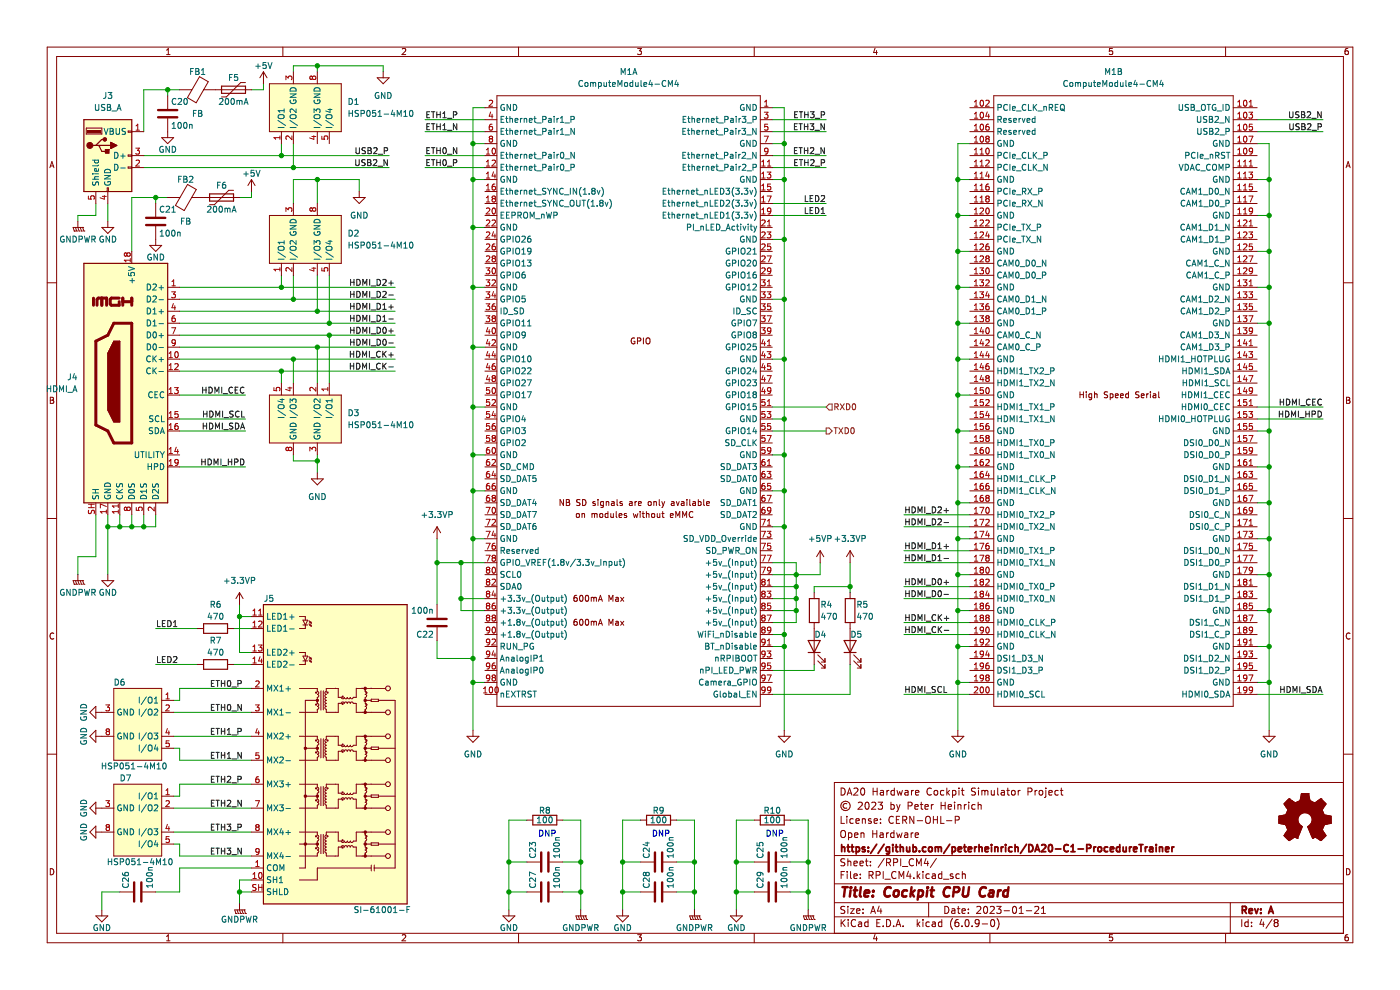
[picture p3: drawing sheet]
<svg xmlns="http://www.w3.org/2000/svg" width="297mm" height="210mm" viewBox="0 0 297 210" stroke-linecap="round" stroke-linejoin="round" font-family="sans-serif">
<path d="M0 0h297v210h-297z" fill-rule="evenodd" fill="#fff" stroke="#fff" stroke-width=".21"/>
<g fill="none" stroke="#840000" stroke-width=".21">
<path d="M10 10h277v190h-277zM12 12h273v186h-273zM35.3 11.6h.8M35.3 10.6l.4-.3v1.3M38.1 19h2.6M42.3 16.3l1.9 1-2.6 4.5-1.8-1.1zM43.2 19h10.1M52.1 17.5h-1l-3.1 3.1h-1M55.9 15.2l-.8 1.3M55.9 15.2v2.6M55.9 15.2l.8 1.3M57.2 17.8h15.2v10.1h-15.2z"/>
<path d="M60 10v2M62.2 15.2v2.6M67.3 15.2v2.6M80 16.5h2.6l-1.3 1.3zM81.3 15.2v1.3M85.3 10.4l.5-.1 .3 .3-.8 1h.8M110 10v2M135.3 10.3h.8l-.5 .5 .4 .1v.6l-.2 .1-.5-.1M160 10v2M185.6 10.2l-.3 .9h.8M185.9 10.7v.9M210 10v2"/>
<path d="M236 10.3h-.6l-.1 .6 .6-.1 .1 .7-.2 .1-.5-.1M260 10v2M285.9 10.3h-.3l-.2 .3-.1 .7 .3 .3 .4-.1-.1-.7h-.3l-.3 .2M10.6 35.6l.4-1.3 .4 1.3M10.7 35.2h.6M18.3 27.2h3.3v1.2h-3.3zM22.7 39.9h.3v.7h-.3zM27.2 27.8h.8v.3h-.8zM27.2 32.9h.8v.2h-.8zM27.2 35.4h.8v.3h-.8zM28 27.9h2.5M28 33h2.5"/>
<path d="M28 35.5h2.5M34.3 29.2h2.5l-1.2 1.3zM35.6 20.3v2.8M35.6 25.1v4.1M39.8 39.1l1.8 1.1-2.5 4.5-1.9-1.1zM53.3 38.1l-.7 1.3M53.3 38.1v2.5M53.3 38.1l.8 1.3M59.7 27.9v2.6M62.2 27.9v2.6M67.3 27.9v2.6M69.9 27.9v2.6"/>
<path d="M102.9 22.8h2.5M102.9 25.4h2.5M102.9 27.9h2.5M102.9 30.5h2.5M102.9 33h2.5M102.9 35.5h2.5M102.9 38.1h2.5M105.4 20.3h55.9v129.5h-55.9zM161.3 22.8h2.5M161.3 25.4h2.5M161.3 27.9h2.5M161.3 30.5h2.5"/>
<path d="M161.3 33h2.5M161.3 35.5h2.5M161.3 38.1h2.5M205.7 22.8h5.1M205.7 25.4h5.1M205.7 27.9h5.1M205.7 30.5h5.1M205.7 33h5.1M205.7 35.5h5.1M205.7 38.1h5.1M210.8 20.3h50.8v129.5h-50.8zM261.6 22.8h5.1"/>
<path d="M261.6 25.4h5.1M261.6 27.9h5.1M261.6 30.5h5.1M261.6 33h5.1M261.6 35.5h5.1M261.6 38.1h5.1M285.6 35.6l.4-1.3 .4 1.3M285.7 35.2h.6M10 60h2M15.8 49h.1M16 48.2l.3 .8M16.3 49h.1"/>
<path d="M16.5 47v1.2l.3 .8M16.8 49h.1M17 48.2l.3 .8M17.3 49h.1M17.5 48.2h.1M17.5 48.2h-2l.3 .8M17.5 48.2l.3 .8M17.8 49h.1M20.3 40.6v2.6M21.6 48.2h2.5l-1.2 1.3zM22.9 40.6v2.6M22.9 47v1.2"/>
<path d="M28 53.3v2.6M31.8 52.1h2.5l-1.3 1.2zM33 43.2v2.8M33 48v4.1M35.6 41.9h2.6M40.7 41.9h10.1M49.5 40.4h-1l-3 3h-1M57.2 45.7h15.2v10.2h-15.2zM59.7 55.9v2.5M62.2 43.2v2.5M62.2 55.9v2.5M67.3 43.2v2.5"/>
<path d="M67.3 55.9v2.5M69.9 55.9v2.5M74.9 41.9h2.6l-1.3 1.3zM76.2 40.6v1.3M102.9 40.6h2.5M102.9 43.2h2.5M102.9 45.7h2.5M102.9 48.2h2.5M102.9 50.8h2.5M102.9 53.3h2.5M102.9 55.9h2.5M102.9 58.4h2.5"/>
<path d="M161.3 40.6h2.5M161.3 43.2h2.5M161.3 45.7h2.5M161.3 48.2h2.5M161.3 50.8h2.5M161.3 53.3h2.5M161.3 55.9h2.5M161.3 58.4h2.5M205.7 40.6h5.1M205.7 43.2h5.1M205.7 45.7h5.1M205.7 48.2h5.1"/>
<path d="M205.7 50.8h5.1M205.7 53.3h5.1M205.7 55.9h5.1M205.7 58.4h5.1M261.6 40.6h5.1M261.6 43.2h5.1M261.6 45.7h5.1M261.6 48.2h5.1M261.6 50.8h5.1M261.6 53.3h5.1M261.6 55.9h5.1M261.6 58.4h5.1"/>
<path d="M285 60h2M24.1 72.4h1.3v17.1h-1.3l-1.2-2.5v-12.1zM35.6 60.9h2.5M35.6 63.5h2.5M35.6 66h2.5M35.6 68.6h2.5M35.6 71.1h2.5M35.6 73.6h2.5M35.6 76.2h2.5M35.6 78.7h2.5M102.9 60.9h2.5M102.9 63.5h2.5"/>
<path d="M102.9 66h2.5M102.9 68.6h2.5M102.9 71.1h2.5M102.9 73.6h2.5M102.9 76.2h2.5M102.9 78.7h2.5M134.6 71.7a.58 .58 0 0 0-.7 .6 .58 .58 0 0 0 .8 .5v-.4h-.3M135.2 72.3h.6l.1-.5-.7-.1v1.2M136.5 71.7v1.2M137.1 71.9l.2-.2a.43 .43 0 0 1 .6 .4v.4a.42 .42 0 0 1-.4 .5 .42 .42 0 0 1-.5-.5zM161.3 60.9h2.5M161.3 63.5h2.5"/>
<path d="M161.3 66h2.5M161.3 68.6h2.5M161.3 71.1h2.5M161.3 73.6h2.5M161.3 76.2h2.5M161.3 78.7h2.5M205.7 60.9h5.1M205.7 63.5h5.1M205.7 66h5.1M205.7 68.6h5.1M205.7 71.1h5.1M205.7 73.6h5.1"/>
<path d="M205.7 76.2h5.1M205.7 78.7h5.1M261.6 60.9h5.1M261.6 63.5h5.1M261.6 66h5.1M261.6 68.6h5.1M261.6 71.1h5.1M261.6 73.6h5.1M261.6 76.2h5.1M261.6 78.7h5.1M10.7 84.3h.4l.3 .2-.3 .4 .3 .1v.3l-.2 .3h-.5zM10.7 84.9h.4"/>
<path d="M35.6 83.8h2.5M35.6 88.9h2.5M35.6 91.4h2.5M35.6 96.5h2.5M35.6 99h2.5M57.2 83.8h15.2v10.2h-15.2zM59.7 81.3v2.5M62.2 81.3v2.5M62.2 94v2.5M67.3 81.3v2.5M67.3 94v2.5M69.9 81.3v2.5"/>
<path d="M102.9 81.3h2.5M102.9 83.8h2.5M102.9 86.3h2.5M102.9 88.9h2.5M102.9 91.4h2.5M102.9 94h2.5M102.9 96.5h2.5M102.9 99h2.5M161.3 81.3h2.5M161.3 83.8h2.5M161.3 86.3h2.5M161.3 88.9h2.5"/>
<path d="M161.3 91.4h2.5M161.3 94h2.5M161.3 96.5h2.5M161.3 99h2.5M205.7 81.3h5.1M205.7 83.8h5.1M205.7 86.3h5.1M205.7 88.9h5.1M205.7 91.4h5.1M205.7 94h5.1M205.7 96.5h5.1M205.7 99h5.1"/>
<path d="M229.1 83.1v1.3M229.1 83.7h.7M229.8 83.1v1.3M230.4 83.1v.1M230.4 83.5v.9M231.6 83.5v1.1l-.2 .2-.4-.1M231.6 83.6l-.4-.1-.2 .3 .1 .5h.5M232.2 83.7l.5-.1v.8M232.2 83.1v1.3M235 83.2h-.7v.4l.6 .2 .1 .3-.3 .3-.4-.1M235.5 83.6l.4-.1 .2 .3-.1 .5h-.5M235.5 83.5v1.3"/>
<path d="M236.6 84l.6-.2v-.2l-.4-.1-.2 .2 .1 .6h.5M237.7 84l.6-.2-.1-.2-.3-.1-.2 .2 .1 .6h.4M239.4 83.6l-.4-.1-.2 .3 .1 .5h.5M239.4 83.1v1.3M241.6 83.2h-.6v.4l.5 .2 .1 .3-.2 .3-.5-.1M242.1 84l.6-.2v-.2l-.4-.1-.2 .2 .1 .6h.5M243.3 83.5v.9M243.6 83.5l-.3 .3M244.1 83.1v.1M244.1 83.5v.9M244.7 83.6h.4l.1 .8M245.2 83.8l-.6 .3 .2 .3 .4-.1"/>
<path d="M245.8 83.1v1.1l.2 .2M261.6 81.3h5.1M261.6 83.8h5.1M261.6 86.3h5.1M261.6 88.9h5.1M261.6 91.4h5.1M261.6 94h5.1M261.6 96.5h5.1M261.6 99h5.1M285.7 84.3h.4l.2 .2-.2 .4 .2 .1 .1 .3-.2 .3h-.5zM285.7 84.9h.4M10 110h2"/>
<path d="M20.3 106.7v2.5M22.9 106.7v2.5M25.4 106.7v2.5M28 106.7v2.5M30.5 106.7v2.5M33 106.7v2.5M66 101.6h2.6l-1.3 1.3zM67.3 100.3v1.3M92.7 111.7l-.7 1.3M92.7 111.7v2.6M92.7 111.7l.8 1.3M102.9 101.6h2.5"/>
<path d="M102.9 104.1h2.5M102.9 106.7h2.5M102.9 109.2h2.5M102.9 111.7h2.5M102.9 114.3h2.5M102.9 116.8h2.5M102.9 119.4h2.5M119.5 106v1.2l-.7-1.2v1.2M120.1 106h.5l.2 .2-.2 .4 .2 .1 .1 .3-.3 .2h-.5zM120.1 106.6h.5M122.3 109.1l.2-.2 .4 .2-.1 .6h-.5zM123 106l-.6 .1v.4l.5 .2 .1 .3-.2 .2h-.5"/>
<path d="M123.5 109.1l.5-.1v.8M123.5 108.9v.9M123.6 106a.64 .64 0 0 1 .7 .6 .64 .64 0 0 1-.7 .6zM125.6 109.1l.3-.2 .2 .2M125.6 108.9v.9M126.1 109.1l.2-.2 .3 .1 .1 .8M126.1 109.1v.7M126.2 106.5l-.3-.1-.1 .2v.2l.4 .1v.3h-.4M126.9 106v.1M126.9 106.4v.8M127.3 109.1l.2-.2 .3 .2v.6h-.5zM128 106.5l-.4-.1-.2 .2 .1 .6h.5"/>
<path d="M128 106.4v1l-.2 .3-.3-.1M128.6 106.5h.5l.1 .7M128.6 106.4v.8M129 109l-.4-.1-.2 .3 .1 .5h.5M129 108.5v1.3M129.6 108.9v.8h.5M129.8 106.5h.4l.1 .7M130.1 108.9v.9M130.3 106.7l-.6 .2 .2 .3h.4M130.7 108.5v1.1l.2 .2M130.9 106v1.1l.2 .1M131.3 109.4l.6-.2v-.2l-.4-.1-.2 .2 .1 .6h.5"/>
<path d="M132 106.5l-.3-.1-.2 .2 .1 .2 .4 .1v.3h-.5M132.9 109l-.3-.1-.2 .2 .1 .2 .4 .1v.3h-.5M133.6 106.5h.5v.7M134.1 106.7l-.6 .2 .2 .3h.4M134.4 108.9l.2 .9 .2-.6 .3 .6 .2-.9M134.7 106.4v.8M135.1 106.4l-.4 .2M135.4 106.8l.6-.1v-.2l-.4-.1-.2 .2 .1 .6h.5M135.8 108.5v.1M135.8 108.9v.9M136.2 108.9h.5M136.4 108.5v1.1l.3 .2"/>
<path d="M137.1 109.1l.5-.1 .1 .8M137.1 108.5v1.3M137.6 106.5l.1-.1 .4 .1-.1 .7-.4-.1zM138.3 109l.3-.1 .3 .3v.3l-.3 .3-.4-.3zM138.7 106.5h.5l.1 .7M138.7 106.4v.8M139.4 108.9l.1 .8h.5M139.9 106v1.1l.1 .1M140 108.9v.9M140.4 106.4l.3 .8M140.4 108.9h.5M140.6 108.5v1.1l.3 .2"/>
<path d="M140.7 107.2l-.3 .5M141 106.4l-.3 .8M142.2 109.4l.6-.2v-.2l-.4-.1-.2 .2 .1 .6h.5M142.5 106.5h.4l.1 .7M143 106.7l-.6 .2 .2 .3h.4M143.4 109.8v-1.3l.4 .9 .4-.9v1.3M143.5 106.4l.3 .8 .3-.8M144.6 106.5h.5v.7M144.8 109.8v-1.3l.4 .9 .5-.9v1.3M145.1 106.7l-.6 .2 .2 .3h.4M145.7 106v.1M145.7 106.4v.8"/>
<path d="M146.3 106v1.1l.2 .1M147 106.5h.5v.7M147 108.6a.56 .56 0 0 0-.8 .5 .56 .56 0 0 0 .8 .6M147.5 106.7l-.6 .2 .2 .3h.4M148.1 106.5l.4-.1 .2 .2-.1 .6h-.5M148.1 106v1.2M149.3 106v1.1l.2 .1M149.9 106.8l.6-.1-.1-.2-.3-.1-.2 .2 .1 .6h.4M161.3 101.6h2.5M161.3 104.1h2.5M161.3 106.7h2.5M161.3 109.2h2.5"/>
<path d="M161.3 111.7h2.5M161.3 114.3h2.5M161.3 116.8h2.5M161.3 119.4h2.5M174 116.8l-.8 1.3M174 116.8v2.6M174 116.8l.8 1.3M180.3 116.8v2.6M180.3 116.8l-.7 1.3M180.3 116.8l.8 1.3M205.7 101.6h5.1M205.7 104.1h5.1"/>
<path d="M205.7 106.7h5.1M205.7 109.2h5.1M205.7 111.7h5.1M205.7 114.3h5.1M205.7 116.8h5.1M205.7 119.4h5.1M261.6 101.6h5.1M261.6 104.1h5.1M261.6 106.7h5.1M261.6 109.2h5.1M261.6 111.7h5.1M261.6 114.3h5.1"/>
<path d="M261.6 116.8h5.1M261.6 119.4h5.1M285 110h2M11.4 134.4a.58 .58 0 0 0-.8 .5 .58 .58 0 0 0 .8 .5M15.8 123.9h.1M16 123.2l.3 .7M16.3 123.9h.1M16.5 121.9v1.3l.3 .7M16.8 123.9h.1M17 123.2l.3 .7M17.3 123.9h.1M17.5 123.2h.1"/>
<path d="M17.5 123.2l.3 .7M17.5 123.2h-2l.3 .7M17.8 123.9h.1M21.6 123.2h2.5l-1.2 1.2zM22.9 121.9v1.3M41.9 133.3h1.3M48.3 133.3h1.2M50.8 125.7l-.8 1.3M50.8 125.7v2.6M50.8 125.7l.8 1.3M53.3 138.4h2.6M53.3 133.3h2.6"/>
<path d="M53.3 130.8h2.6M63.5 130.8h1.3v.8M63.5 138.4h1.3v.8M64.3 132.6h1M64.3 139.2h1l-.5 1zM64.3 131.6h1l-.5 1zM64.8 132.6v.7h-1.3M65.5 139.9l.5 .5M65.5 139.3l.5 .5M65.5 132.3l.5 .5M65.5 131.7l.5 .5M65.7 139.7l.3 .1"/>
<path d="M65.7 132.7l.3 .1M65.7 132.1l.3 .1M65.9 139.4l.1 .4M65.9 132.4l.1 .4M65.9 131.8l.1 .4M92.7 128.3v2.7M92.7 133.1v2.8M102.9 121.9h2.5M102.9 124.4h2.5M102.9 127h2.5M102.9 129.5h2.5M102.9 132.1h2.5"/>
<path d="M102.9 134.6h2.5M102.9 137.1h2.5M102.9 139.7h2.5M122.3 131.4h-.3l-.2 .3-.1 .7 .3 .2 .4-.1-.1-.6-.3-.1-.3 .3M122.3 126.3h-.3l-.2 .3-.1 .7 .3 .3 .4-.2-.1-.6h-.3l-.3 .2M123.1 126.4l.2-.1a.68 .68 0 0 1 .4 .6 .68 .68 0 0 1-.4 .7l-.3-.5zM123.1 131.5l.2-.1a.68 .68 0 0 1 .4 .6 .68 .68 0 0 1-.4 .6l-.3-.4zM124.3 131.5l.2-.1a.68 .68 0 0 1 .4 .6 .68 .68 0 0 1-.4 .6l-.3-.4zM124.3 126.4l.2-.1a.68 .68 0 0 1 .4 .6 .68 .68 0 0 1-.4 .7l-.3-.5zM125.4 126.7v.9M125.4 131.8v.8M125.4 131.9l.4-.1 .2 .2"/>
<path d="M125.4 126.8l.4-.1 .2 .2M126 132l.2-.2h.3v.8M126 126.9v.7M126 132v.6M126 126.9l.2-.2 .3 .1v.8M126.9 132.6l.5-1.2 .4 1.2M126.9 127.6l.5-1.3 .4 1.3M127.1 132.3h.6M127.1 127.2h.6M129.2 127.6v-1.3l.4 .9 .4-.9v1.3M129.2 132.6v-1.2l.4 .9 .4-.9v1.2M130.6 126.8h.5l.1 .8"/>
<path d="M130.6 131.8h.5l.1 .8M131.2 132.1l-.6 .2 .2 .3h.4M131.2 127l-.6 .3 .2 .3 .4-.1M131.7 131.8l.6 .8M131.7 126.7l.6 .9M132.3 131.8l-.6 .8M132.3 126.7l-.6 .9M161.3 121.9h2.5M161.3 124.4h2.5M161.3 127h2.5M161.3 129.5h2.5M161.3 132.1h2.5"/>
<path d="M161.3 134.6h2.5M161.3 137.1h2.5M161.3 139.7h2.5M172.7 125.7v1.3M172.7 132.1v8.9M173.5 138.9l1.5 1.5M175 139.7v.7M180.3 125.7v1.3M180.3 132.1v8.9M181.1 138.9l1.5 1.5M182.6 139.7v.7M205.7 121.9h5.1"/>
<path d="M205.7 124.4h5.1M205.7 127h5.1M205.7 129.5h5.1M205.7 132.1h5.1M205.7 134.6h5.1M205.7 137.1h5.1M205.7 139.7h5.1M261.6 121.9h5.1M261.6 124.4h5.1M261.6 127h5.1M261.6 129.5h5.1M261.6 132.1h5.1"/>
<path d="M261.6 134.6h5.1M261.6 137.1h5.1M261.6 139.7h5.1M286.4 134.4a.58 .58 0 0 0-.8 .5 .58 .58 0 0 0 .8 .5M10 160h2M20.3 156.2h3.8M20.3 149.8v2.6l-1.2-1.3zM20.3 154.9v2.6l-1.2-1.3zM20.3 151.1h3.8M24.1 146h10.2v15.3h-10.2zM34.3 156.2h2.5M34.3 151.1h2.5"/>
<path d="M34.3 158.7h2.5M34.3 148.6h2.5M41.9 141h1.3M48.3 141h1.2M53.3 156.2h2.6M53.3 141h2.6M53.3 151.1h2.6M53.3 146h2.6M63.5 156.2h3.8v.6l.3 .3-.3 .4 .3 .3-.3 .3v1.3l.3 .3-.3 .3 .3 .3-.3 .3v.7h-3.8M63.5 146h3.8v.7l.3 .3-.3 .3 .3 .3-.3 .3v1.3l.3 .3-.3 .3 .3 .3-.3 .4v.6h-3.8M64.3 140.2h1M64.8 140.2v.8h-1.3"/>
<path d="M64.8 158.7h2.5M65.7 140.3l.3 .1M65.9 140.1l.1 .3M67.3 148.6h-2.5v35.5h-1.3M68.1 146.5v4.1M68.1 156.7v4.1M68.6 146.5v4.1M68.6 156.7v4.1M77.5 156.2v.6l.3 .3-.3 .4 .3 .3-.3 .3v1.3l.3 .3-.3 .3 .3 .3-.3 .3v.7M77.5 146v.7l.3 .3-.3 .3 .3 .3-.3 .3v1.3l.3 .3-.3 .3 .3 .3-.3 .4v.6M77.5 158.7h1.2M77.5 148.6h1.2"/>
<path d="M78.7 148.3h1.6v.5h-1.6zM78.7 158.5h1.6v.5h-1.6zM80.3 158.7h3.5M80.3 148.6h3.5v35.5h-4.4M81.8 156.2h-6.2v1.9h-.7l-.3 .3-.3-.3-.3 .3-.3-.3-.3 .3-.4-.3-.3 .3-.3-.3h-.6v-1.9h-2.6v.6l-.3 .4 .3 .3-.3 .3 .3 .3-.3 .3 .3 .3-.3 .4 .3 .3-.3 .3 .3 .3-.3 .3 .3 .3v.7h2.6v-1.9h.6l.3-.3 .3 .3 .3-.3 .4 .3 .3-.3 .3 .3 .3-.3 .3 .3h.7v1.9h6.2M81.8 146h-6.2v1.9h-.7l-.3 .3-.3-.3-.3 .3-.3-.3-.3 .3-.4-.3-.3 .3-.3-.3h-.6v-1.9h-2.6v.7l-.3 .3 .3 .3-.3 .3 .3 .3-.3 .4 .3 .3-.3 .3 .3 .3-.3 .3 .3 .3-.3 .4 .3 .3v.6h2.6v-1.9h.6l.3-.3 .3 .3 .3-.3 .4 .3 .3-.3 .3 .3 .3-.3 .3 .3h.7v1.9h6.2M99.1 156.2h2.5l-1.3 1.3zM100.3 154.9v1.3M102.9 142.2h2.5M102.9 144.8h2.5M102.9 147.3h2.5M161.3 142.2h2.5"/>
<path d="M161.3 144.8h2.5M161.3 147.3h2.5M165.1 156.2h2.5l-1.2 1.3zM166.4 154.9v1.3M173.5 140.2l1.5 1.5M174.2 141.7h.8M174.2 140.4h.8M175 141v.7M181.1 140.2l1.5 1.5M181.9 141.7h.7M181.9 140.4h.7M182.6 141v.7"/>
<path d="M201.9 156.2h2.6l-1.3 1.3zM203.2 154.9v1.3M205.7 142.2h5.1M205.7 144.8h5.1M205.7 147.3h5.1M261.6 142.2h5.1M261.6 144.8h5.1M261.6 147.3h5.1M268 156.2h2.5l-1.3 1.3zM269.2 154.9v1.3M285 160h2M20.3 170.2v2.5l-1.2-1.3z"/>
<path d="M20.3 175.2v2.6l-1.2-1.3zM20.3 176.5h3.8M20.3 171.4h3.8M24.1 166.3h10.2v15.3h-10.2zM34.3 179h2.5M34.3 176.5h2.5M34.3 171.4h2.5M34.3 168.9h2.5M53.3 176.5h2.6M53.3 171.4h2.6M53.3 166.3h2.6M53.3 161.3h2.6"/>
<path d="M63.5 176.5h3.8v.6l.3 .3-.3 .4 .3 .3-.3 .3v1.3l.3 .3-.3 .3 .3 .3-.3 .4v.6h-3.8M63.5 166.3h3.8v.7l.3 .3-.3 .3 .3 .3-.3 .4v1.2l.3 .3-.3 .4 .3 .3-.3 .3v.6h-3.8M63.5 179h3.8M64.8 168.9h2.5M68.1 166.9v4M68.1 177v4.1M68.6 166.9v4M68.6 177v4.1M77.5 176.5v.6l.3 .3-.3 .4 .3 .3-.3 .3v1.3l.3 .3-.3 .3 .3 .3-.3 .4v.6M77.5 166.3v.7l.3 .3-.3 .3 .3 .3-.3 .4v1.2l.3 .3-.3 .4 .3 .3-.3 .3v.6M77.5 179h1.2M77.5 168.9h1.2"/>
<path d="M78.7 168.6h1.6v.5h-1.6zM78.7 178.8h1.6v.5h-1.6zM80.3 179h3.5M80.3 168.9h3.5M81.8 176.5h-6.2v1.9h-.7l-.3 .3-.3-.3-.3 .3-.3-.3-.3 .3-.4-.3-.3 .3-.3-.3h-.6v-1.9h-2.6v.6l-.3 .4 .3 .3-.3 .3 .3 .3-.3 .3 .3 .3-.3 .4 .3 .3-.3 .3 .3 .3-.3 .3 .3 .4v.6h2.6v-1.9h.6l.3-.3 .3 .3 .3-.3 .4 .3 .3-.3 .3 .3 .3-.3 .3 .3h.7v1.9h6.2M81.8 166.3h-6.2v2h-.7l-.3 .3-.3-.3-.3 .3-.3-.3-.3 .3-.4-.3-.3 .3-.3-.3h-.6v-2h-2.6v.7l-.3 .3 .3 .3-.3 .3 .3 .4-.3 .3 .3 .3-.3 .3 .3 .3-.3 .4 .3 .3-.3 .3 .3 .3v.6h2.6v-1.9h.6l.3-.3 .3 .3 .3-.3 .4 .3 .3-.3 .3 .3 .3-.3 .3 .3h.7v1.9h6.2M111.8 174h1.2M118.1 174h1.3M135.9 174h1.3M142.2 174h1.3M160 174h1.3M166.4 174h1.2"/>
<path d="M178.4 176.4l.3-.2a.5 .5 0 0 1 .7 .5v.5a.5 .5 0 0 1-.5 .5 .5 .5 0 0 1-.5-.5zM178.4 167.2a.76 .76 0 0 1 .9 .7 .76 .76 0 0 1-.9 .8zM178.4 173.2v1.5h.8M179.7 173.2v.1M179.7 173.7v1M179.7 170.5a.52 .52 0 0 0-.9 .5 .52 .52 0 0 0 .9 .4M179.7 168.7l.5-1.5 .5 1.5M179.9 168.2h.7M180 176.7h.4l.3 .3-.1 .6h-.6M180 176.7v1.5M181 173.7h-.4l-.3 .3 .1 .6h.6M181.2 167.3l.5-.1 .3 .4-.9 1.1h.9"/>
<path d="M181.3 177.2l.7-.2-.1-.3h-.4l-.2 .2 .1 .7h.5M181.6 174.2l.7-.2-.1-.3h-.4l-.2 .2 .1 .7h.5M182.1 170.3l.6-.1 .2 .4-.9 1.1h.9M182.7 176.8l.2-.1h.3l.1 1M182.7 176.7v1M182.7 167.3l.2-.1a.8 .8 0 0 1 .6 .7 .8 .8 0 0 1-.6 .8l-.3-.6zM182.9 173.8l.3-.1h.3l.1 1M182.9 173.7v1M183.7 170.3l.2-.1a.8 .8 0 0 1 .5 .7 .8 .8 0 0 1-.5 .8l-.4-.6zM184.8 173.7h-.4l-.2 .2 .1 .2 .5 .1v.4h-.6M184.9 170.3l.6-.1 .3 .4-.9 1.1h.9M185.2 176.2v1.5"/>
<path d="M185.2 176.9h.8M185.2 167.2v1.5M185.2 167.9h.9M185.4 174.2l.8-.2-.1-.3h-.4l-.3 .2 .1 .7h.6M186 176.2v1.5M186.1 167.2v1.5M186.3 170.2h.9l-.5 .5 .5 .2v.6l-.3 .2-.6-.2M186.7 176.7h.6l.1 1M186.8 167.7h.6v1M186.8 173.7v.2M186.8 174.5v.2M187.4 177l-.5 .1-.2 .2 .2 .4 .5-.1"/>
<path d="M187.4 168l-.5 .1-.2 .2 .2 .4 .5-.1M188.1 176.7v1M188.2 167.7v1M188.5 176.7l-.4 .3M188.6 167.7l-.4 .3M189 170.7h.4l.3 .3-.1 .6h-.6M189 170.2v1.5M189.5 173.3a.71 .71 0 0 0-1 .5 .71 .71 0 0 0 .7 .9l.3-.2M189.7 176.7h-.5l-.3 .3 .2 .6h.6M189.7 176.2v1.5M189.7 167.7h-.4l-.3 .3 .2 .6h.5M189.7 167.2v1.5"/>
<path d="M190.2 173.9h.5M190.2 176.7l.3 1 .3-.7 .3 .7 .3-1M190.2 170.7l.4 1M190.3 167.7l.3 1 .3-.7 .3 .7 .2-1M190.6 171.7l-.4 .5M190.9 173.2h-.7v1.5h.7M190.9 170.7l-.3 1M191.5 174l.7-.1 .2-.2-.1-.4-.8-.1v1.5M191.9 174l.5 .7M191.9 176.7h.6l.1 1M192 167.7h.6l.1 1M192.6 177l-.5 .1-.2 .2 .2 .4 .5-.1"/>
<path d="M192.7 171l.7-.1 .1-.2-.1-.4-.7-.1v1.5M192.7 168l-.5 .1-.3 .2 .3 .4 .5-.1M193.3 176.7v1M193.4 167.7v1M193.7 176.7l-.4 .3M193.8 167.7l-.4 .3M193.9 173.2v1.5l-.9-1.5v1.5M194.1 171.2l.7-.2-.1-.3h-.4l-.2 .2 .1 .7h.5M194.2 177.2l.7-.2-.1-.3h-.4l-.2 .2v.7h.6M194.2 168.2l.7-.2v-.3h-.5l-.2 .2 .1 .7h.6M194.6 174.1h1.1M195.2 170.7h.6"/>
<path d="M195.4 170.2v1.3l.4 .2M196.2 171.2l.7-.2v-.3h-.5l-.2 .2 .1 .7h.6M196.4 173.4l.3-.2a.5 .5 0 0 1 .7 .5v.5a.5 .5 0 0 1-.5 .5 .5 .5 0 0 1-.5-.5zM197.6 167.3a.71 .71 0 0 0-1 .5 .71 .71 0 0 0 .7 .9l.3-.2M197.6 170.7v1M198 173.9h.9M198 173.2v1.5M198 170.7l-.4 .3M198.2 167.8l.2-.1 .5 .1v.6l-.1 .2-.4 .1-.2-.2zM198.9 173.2v1.5M199.6 173.2v1.5h.7M199.7 170.2v1.5"/>
<path d="M199.7 170.9h.8M200.2 167.7h-.4l-.3 .3 .2 .6h.5M200.5 170.2v1.5M200.8 174.1h1.1M200.9 167.2v1.5M201 168.1l.4 .6M201.2 171.2l.7-.2-.1-.3h-.4l-.2 .2v.7h.6M201.4 167.7l-.5 .5M202.1 167.7h.4l.3 .3-.1 .6h-.6M202.1 167.7v1.5M202.5 170.2v.1M202.5 170.7v1"/>
<path d="M202.7 174l.7-.1 .1-.2-.1-.4-.7-.1v1.5M203.2 170.8l.2-.1h.4l.1 1M203.2 170.7v1M203.4 167.2v.1M203.4 167.7v1M203.9 167.7h.6M204.2 167.2v1.3l.3 .2M204.6 170.7v1M205 170.7l-.4 .3M205.5 170.2v.1M205.5 170.7v1M206.9 170.7h-.5l-.2 .3 .1 .6h.6"/>
<path d="M206.9 167.2h-.5l-.2 .1v.4l.6 .3 .1 .4-.2 .3-.6-.1M207.5 170.8l.2-.1h.4l.1 1M207.5 170.2v1.5M207.6 167.2v.1M207.6 167.7v1M208.3 167.8l.4-.1 .2 .2M208.3 167.7v1M208.9 167.9l.3-.2h.3l.1 1M208.9 167.9v.8M210.3 167.7l.1 .9 .3 .1 .2-.2M210.9 167.7v1M211.7 167.2v1.3l.2 .2"/>
<path d="M212.4 167.7h.6l.1 1M213.1 168l-.5 .1-.2 .2 .2 .4 .5-.1M213.6 167.7h.6M213.8 167.2v1.3l.4 .2M214.7 167.8l.2-.1 .4 .1 .1 .6-.2 .2-.3 .1-.2-.2zM216 167.7v1M216.4 167.7l-.4 .3M218.1 168l.7-.1 .1-.2v-.4l-.8-.1v1.5M219.6 167.7v1M220 167.7l-.4 .3M220.5 167.8l.2-.1 .4 .1 .1 .6-.1 .2-.4 .1-.2-.2zM221.9 167.2v.1"/>
<path d="M221.9 167.7v1.3l-.3 .2M222.5 168.2l.7-.2-.1-.3h-.4l-.2 .2 .1 .7h.5M224.5 167.7h-.4l-.3 .3 .1 .6h.6M224.9 167.7h.6M225.1 167.2v1.3l.4 .2M271.3 173.1h.1M271.3 173.1v1.6M271.3 174.7h.1M271.3 174.7h.3a1.15 1.15 0 0 1 1.3 .6l.3 .8-.8 1.1M272.1 173h-.1M272.4 177.2h.1M272.4 170.5h.1"/>
<path d="M272.4 177.2l1 1.1M272.4 170.5l.4 .6M272.8 172.8h.1M272.8 172.8l-1.5 .3M272.8 171.1l.4 .7M272.8 171.1h.1M273.2 171.8h.1M273.2 171.8l-.4 1M273.4 178.3h.1M273.5 169.4h.1M273.5 169.4l-1.1 1.1M273.5 169.4l1.2 .9"/>
<path d="M274.1 169.9h.1M274.7 170.3h.1M275.3 177.8h.1M275.3 177.8h-.1a.69 .69 0 0 0-1.1 .1l-.6 .4M275.8 169.9h.1M275.8 169.9l-1.1 .4M277.4 175.4h.1M277.4 175.4l1.1 2.4M277.4 175.4a1.55 1.55 0 0 0 .7-2.4 1.55 1.55 0 0 0-2.5 0 1.55 1.55 0 0 0 .7 2.4l-1 2.4M277.6 168.4h.1M277.6 168.4h-1.5l-.3 1.5M277.6 168.4l.3 1.5"/>
<path d="M277.9 169.9h.1M278.5 177.8h.1M279 177.6l-.5 .2M279 177.6h.1M280.2 169.4h.1M280.2 169.4l-1.3 .9-1-.4M280.2 169.4l1.1 1.1-.8 1.3M280.5 171.8l.4 1.1 1.5 .2v1.5l-1.4 .3M280.5 171.8h.1M281 174.9l-.1 .1a1.17 1.17 0 0 0 0 1.6l.4 .6-1.1 1.1-1.2-.7M281 174.9h.1M282.3 174.7h.1"/>
<path d="M285 166h-108v32M10.7 184.3a.66 .66 0 0 1 .7 .6 .66 .66 0 0 1-.7 .7zM20.3 194.3h2.6l-1.3 1.3zM21.6 193v1.3M25.4 189.2h2.8M30.2 189.2h2.8M35.3 198.6l.4-.3v1.3M35.3 199.6h.8M50 193.8h.1M50.3 193l.3 .8M50.6 193.8h.1M50.8 191.7v1.3l.3 .8"/>
<path d="M51.1 193.8h.1M51.3 193l.3 .8M51.6 193.8h.1M51.8 193h.1M51.8 193l.3 .8M51.8 193h-2l.2 .8M52.1 193.8h.1M53.3 181.6h2.6M53.3 184.1h2.6M53.3 186.7h2.6M53.3 189.2h2.6M60 198v2"/>
<path d="M78.7 184.1h-11.4v2.6h-3.8M78.7 183.5v1.3M79.4 183.5v1.3M85.3 198.4l.5-.1 .3 .3-.8 1h.8M106.7 194.3h2.5l-1.2 1.3zM108 193v1.3M110 198v2M111.8 189.2h2.8M111.8 182.9h2.8M116.6 189.2h2.8M116.6 182.9h2.8M122.4 195h.1"/>
<path d="M122.7 194.3l.2 .7M122.9 195h.1M123.2 193v1.3l.2 .7M123.4 195h.1M123.7 194.3l.3 .7M124 195h.1M124.2 194.3h.1M124.2 194.3h-2l.2 .7M124.2 194.3l.3 .7M124.5 195h.1M130.8 194.3h2.6l-1.3 1.3zM132.1 193v1.3"/>
<path d="M135.3 198.3h.8l-.5 .5 .4 .1v.5l-.2 .2-.5-.2M135.9 189.2h2.8M135.9 182.9h2.8M140.7 189.2h2.8M140.7 182.9h2.8M146.6 195h.1M146.8 194.3l.3 .7M147.1 195h.1M147.3 193v1.3l.3 .7M147.6 195h.1M147.8 194.3l.3 .7M148.1 195h.1"/>
<path d="M148.3 194.3h.1M148.3 194.3h-2l.3 .7M148.3 194.3l.3 .7M148.6 195h.1M154.9 194.3h2.6l-1.3 1.3zM156.2 193v1.3M160 198v2M160 189.2h2.8M160 182.9h2.8M164.8 189.2h2.8M164.8 182.9h2.8M170.7 195h.1"/>
<path d="M170.9 194.3l.3 .7M171.2 195h.1M171.5 193v1.3l.2 .7M171.7 195h.1M172 194.3l.2 .7M172.2 195h.1M172.5 194.3h.1M172.5 194.3h-2.1l.3 .7M172.5 194.3l.2 .7M172.7 195h.1M177 194.5h108M177 191.5h108"/>
<path d="M177 187.5h108M177 181.5h108M178.4 185.6h.5M178.4 195.1v1.5M178.7 195.7l.6 .9M179.2 184.9h-.8v1.5M179.2 192.3h-.5l-.3 .1v.4l.7 .3 .1 .4-.3 .3-.5-.1M179.2 182.2h-.5l-.3 .1v.4l.7 .3 .1 .4-.3 .3-.5-.1M179.3 195.1l-.9 .8M179.7 184.9v.1M179.7 185.4v1M179.9 182.2v1.5"/>
<path d="M179.9 192.3v.1M179.9 192.8v1M179.9 182.8l.2-.1h.3l.1 1M179.9 195.1v.1M179.9 195.6v1M180.4 192.8h.8l-.8 1h.8M180.4 184.9v1.2l.3 .3M181.2 185.9l.7-.2-.1-.3h-.4l-.2 .2v.7h.6M181.2 183.2l.7-.2-.1-.3h-.4l-.2 .2v.7h.6M181.5 195.2a.71 .71 0 0 0-1 .5 .71 .71 0 0 0 .7 .9l.3-.2M181.7 193.3l.7-.2v-.3h-.5l-.2 .2 .1 .7h.6M182.2 195.6h.5l.1 1"/>
<path d="M182.4 183.2l.8-.2-.1-.3h-.4l-.3 .2 .1 .7h.6M182.5 186.2v.2M182.5 185.4v.2M182.8 195.9l-.5 .1-.2 .2 .2 .4 .5-.1M183.1 193.6v.2M183.1 192.8v.2M183.6 182.7h.6M183.8 182.2v1.2l.4 .3M184.2 195.6h-.5l-.3 .2 .2 .7h.6M184.2 195.1v1.5M184.4 185.6h.7l.1-.2v-.4l-.8-.1v1.5M184.7 183.5v.2"/>
<path d="M184.7 182.7v.2M184.7 193.8l.5-1.5 .5 1.5M184.7 185.6l.5 .8M184.9 193.3h.7M185.6 198.2l-.3 .9h.8M185.9 185.6h.7l.1-.2v-.4l-.8-.1v1.5M185.9 198.7v.9M186 195.8h.5M186.5 192.2l-.3 1.1h.9M186.7 195.1h-.7v1.5h.7M186.9 192.8v1M187.4 196.4v.2"/>
<path d="M187.4 184.9v1.5M187.6 182.1l-1.3 1.9M187.7 186.5h1.2M188.1 195.1a.76 .76 0 0 1 .8 .7 .76 .76 0 0 1-.8 .8zM188.1 182.9h.7l.1-.2v-.4l-.8-.1v1.5M188.4 182.9l.5 .8M189.6 196.4v.2M189.6 182.9h.7l.1-.2v-.4l-.8-.1v1.5M190.1 185a.71 .71 0 0 0-1 .5 .71 .71 0 0 0 .7 .9l.3-.2M190.1 196.6l.5-1.5 .5 1.5M190.2 196.1h.7M190.7 186.4v-1.5l.5 1 .5-1v1.5"/>
<path d="M191.1 182.2v1.5M191.4 183.8h1.2M191.6 196.4v.2M192.7 184.8l-.3 1.1h.9M193.1 185.4v1M193.8 182.3a.71 .71 0 0 0-1 .5 .71 .71 0 0 0 .7 .9l.3-.2M193.9 186.2v.2M194.4 183.7v-1.5l.5 1 .5-1v1.5M194.6 184.9v1.5M194.6 195.1v1.5M194.7 196l.5 .6M194.7 185.8l.5 .6"/>
<path d="M195.2 195.6l-.6 .5M195.2 185.4l-.6 .5M195.8 184.9v.1M195.8 185.4v1M195.8 195.1v.1M195.8 195.6v1M196.4 182.1l-.3 1.1h.9M196.8 182.7v1M197 191.5v3M197.2 195.6h-.5l-.3 .2 .2 .7h.6M197.2 185.4h-.5l-.3 .2 .2 .7h.6M197.8 195.6h.6v1"/>
<path d="M197.8 185.4h.6v1M198.4 195.9l-.5 .1-.2 .2 .2 .4 .5-.1M198.4 185.7l-.5 .1-.2 .2 .2 .4 .5-.1M198.7 182.1l-1.3 1.9M199.8 195.6h-.4l-.3 .2 .1 .7h.6M199.8 184.9v1.5M199.8 195.1v1.5M199.8 185.4h-.4l-.3 .2 .1 .7h.6M200.2 186.5h1.1M200.4 192.3a.76 .76 0 0 1 .9 .7 .76 .76 0 0 1-.9 .8zM201.9 192.8h.6l.1 1M202.1 194.8a1.72 1.72 0 0 0 0 2.3"/>
<path d="M202.2 185.4h-.4l-.2 .2 .1 .2 .5 .1v.4h-.6M202.6 193.1l-.5 .1-.2 .2 .2 .4 .5-.1M203.1 192.8h.6M203.3 192.3v1.2l.4 .3M203.3 195.1h-.4a1.01 1.01 0 0 0 0 1.5l.5-.2v-.5l-.2-.3-.5 .1-.1 .2M203.5 185.4h-.4l-.3 .2 .1 .7h.6M204.1 193.3l.7-.2-.1-.3h-.4l-.2 .2 .1 .7h.5M204.1 196.4v.2M204.2 185.5l.2-.1h.3l.1 1M204.2 184.9v1.5M204.9 195.2l.2-.1a.8 .8 0 0 1 .5 .7 .8 .8 0 0 1-.5 .8l-.4-.6zM205.4 193.6v.2"/>
<path d="M205.4 192.8v.2M206.2 196.4v.2M207.2 192.4l.6-.1 .3 .4-.9 1.1h.9M207.7 195.7l-.3 .3-.4-.1-.1-.2v-.4l.3-.2h.2l.3 .2a1 1 0 0 1-.4 1.3h-.3M208.4 196h1.1M208.8 192.4l.2-.1a.8 .8 0 0 1 .5 .7 .8 .8 0 0 1-.5 .8l-.3-.6zM210 198v2M210.1 192.4l.6-.1 .2 .4-.9 1.1h.9M210.3 195.2l.2-.1a.8 .8 0 0 1 .5 .7 .8 .8 0 0 1-.5 .8l-.3-.6zM211.4 192.3h1l-.5 .5 .4 .2v.6l-.2 .2-.7-.2M211.5 194.8a1.72 1.72 0 0 1 0 2.3M213 193.2h1.2"/>
<path d="M215 192.3h.1a.8 .8 0 0 1 .6 .7 .8 .8 0 0 1-.6 .8 1 1 0 0 1-.1-1.5zM216.2 193.8h.9M216.2 192.7l.4-.4v1.5M217.7 193.2h1.2M219.5 192.4l.6-.1 .3 .4-1 1.1h1M220.9 193.8h.9M220.9 192.7l.5-.4v1.5M236 198.3h-.6l-.1 .6 .6-.1 .1 .6-.2 .2-.5-.2M260 198v2M261 191.5v6.5M263.4 195.1v1.5M264.8 195.6h-.4l-.3 .2 .1 .7h.6"/>
<path d="M264.8 195.1v1.5M265.5 196.4v.2M265.5 195.6v.2M267.6 195l-.3 1.1h.9M268 195.6v1M269.9 195l-1.3 1.9M270.6 195.7l-.3 .3v.3l.3 .3h.3l.2-.3v-.5l-.2-.1M270.6 195.7l-.3-.3 .3-.3h.3l.2 .2-.2 .4M270.6 195.7h.3M285.7 184.3a.66 .66 0 0 1 .7 .6 .66 .66 0 0 1-.7 .7zM285.9 198.3h-.3l-.2 .3-.1 .7 .3 .3 .4-.2-.1-.6h-.3l-.3 .2"/>
<circle cx="82.3" cy="146" r=".51"/>
<circle cx="82.3" cy="156.2" r=".51"/>
<circle cx="82.3" cy="151.1" r=".51"/>
<circle cx="82.3" cy="171.4" r=".51"/>
<circle cx="82.3" cy="161.3" r=".51"/>
<circle cx="82.3" cy="176.5" r=".51"/>
<circle cx="82.3" cy="166.3" r=".51"/>
<circle cx="179.4" cy="171" r="1"/>
<circle cx="82.3" cy="181.6" r=".51"/>
</g>
<g fill="none" stroke="#840000" stroke-width=".39">
<path d="M178.6 179.2v1.5M178.6 179.8l.2-.1h.3l.1 1M179.7 179.7h.6M179.9 179.2v1.2l.4 .3M180.6 179.7h.5M180.8 179.2v1.2l.3 .3M181.6 179.7h.5l.2 .2-.1 .7h-.6M181.6 179.7v1.5M183.5 179.7h-.4l-.2 .2 .1 .2 .5 .1v.4h-.6M184.2 179.7v.2M186 179.1l-1.3 1.9M187.6 179.1l-1.3 1.9"/>
<path d="M188.7 179.7h-.4l-.3 .2 .1 .7h.6M188.7 179.7v1.2l-.3 .3-.3-.1M189.4 179.2v.1M189.4 179.7v1M189.9 179.7h.6M190.1 179.2v1.2l.4 .3M191 179.8l.2-.1h.4v1M191 179.2v1.5M192.3 179.7l.1 .9 .4 .1 .2-.2M193 179.7v1M193.7 179.7h.4l.3 .2-.1 .7h-.6M193.7 179.2v1.5"/>
<path d="M196.4 179.7h-.4l-.3 .2 .1 .7h.6M197.1 179.8l.2-.1 .4 .1 .1 .6-.2 .2-.3 .1-.2-.2zM198.4 179.8l.4-.1 .3 .2M198.4 179.7v1M199.1 179.9l.2-.2h.3l.1 1M199.1 179.9v.8M201.5 179.1l-1.3 1.9M202 179.7h.4l.3 .2-.1 .7h-.6M202 179.7v1.5M204.4 179.7h.6M204.6 179.2v1.2l.4 .3M206.8 179.7v1"/>
<path d="M207.2 179.7l-.4 .2M207.7 179.8l.2-.1h.4v1M207.7 179.2v1.5M210.3 179.2v.1M210.3 179.7v1M211.1 179.8l.2-.1h.3l.1 1M211.1 179.7v1M212.4 179.7v1M212.8 179.7l-.4 .2M213.3 179.2v.1M213.3 179.7v1M214.7 179.7h-.4l-.3 .2 .1 .7h.6"/>
<path d="M215.3 179.8l.3-.1h.3l.1 1M215.3 179.2v1.5M217.8 179.1l-1.3 1.9M218.3 179.2a.76 .76 0 0 1 .8 .7 .76 .76 0 0 1-.8 .8zM221 179.3l.6-.1 .2 .4-.9 1.1h.9M222.6 179.3l.2-.1a.8 .8 0 0 1 .5 .7 .8 .8 0 0 1-.5 .8l-.4-.6zM226.6 179.3a.71 .71 0 0 0-1 .5 .71 .71 0 0 0 .7 .9l.3-.2M227.2 179.6l.4-.4v1.5M230.6 179.9h.7l.1-.2-.1-.4-.7-.1v1.5M232.1 179.7v1M232.5 179.7l-.4 .2M233 179.8l.2-.1 .4 .1 .1 .6-.1 .2-.4 .1-.2-.2z"/>
<path d="M235 179.7h-.4l-.3 .2 .1 .7h.6M237.6 179.7h-.5l-.3 .2 .2 .7h.6M237.6 179.2v1.5M238.3 179.7v.9l.4 .1 .2-.2M238.9 179.7v1M239.6 179.7v1M240.1 179.7l-.5 .2M241.6 179.2h.9M242.1 179.2v1.5M243 179.7v1M243.4 179.7l-.4 .2M243.9 179.7h.6l.1 1"/>
<path d="M245.3 179.2v.1M245.3 179.7v1M246 179.8l.2-.1h.4v1M246 179.7v1M248.6 179.7v1M249.1 179.7l-.5 .2M184.2 180.5v.2M195.1 180.5v.2M203.3 180.2l.7-.2-.1-.3h-.4l-.2 .2v.7h.6M205.4 180.2l.7-.2v-.3h-.5l-.2 .2 .1 .7h.6M209 180.2l.7-.2-.1-.3h-.4l-.2 .2 .1 .7h.5M219.6 180.7l.5-1.5 .5 1.5"/>
<path d="M219.7 180.2h.7M223.9 180.1h1.2M227.2 180.7h.9M228.7 180.1h1.1M235.6 180.2l.7-.2-.1-.3h-.4l-.2 .2v.7h.6M240.5 180.2l.7-.2-.1-.3h-.4l-.2 .2 .1 .7h.5M244.6 180l-.5 .1-.3 .2 .3 .4 .5-.1M247.3 180.2l.7-.2-.1-.3h-.4l-.2 .2v.7h.6M263.6 193h.7l.1-.2-.1-.4-.7-.1v1.5M263.9 193l.5 .8M265 193.3l.7-.2-.1-.3h-.4l-.2 .2 .1 .7h.5M266.2 192.8l.4 1 .3-1"/>
<path d="M267.5 193.6v.2M267.5 192.8v.2M269.1 193.8l.5-1.5 .5 1.5M269.3 193.3h.7"/>
</g>
<g fill="none" stroke="#840000" stroke-width=".52">
<path d="M178.7 188.2h1.2M179.3 188.2l-.3 2M180.4 188.9l-.1 1.3M180.5 188.2v.2M181.1 188.9h.8M181.5 188.2l-.2 1.7v.2l.4 .1M182.6 188.2l-.2 1.7 .3 .3M183.4 189.5l1-.2-.1-.3-.5-.1-.3 .2-.1 1h.8M185.2 190l-.1 .2M185.3 189v.1M189 188.4a.88 .88 0 0 0-1 0 .88 .88 0 0 0-.4 .9 .69 .69 0 0 0 .3 .8 .69 .69 0 0 0 .9-.1M189.8 189h.1a.5 .5 0 0 1 .8 .2l-.1 .6-.2 .3a.5 .5 0 0 1-.8-.3z"/>
<path d="M192.4 189a.66 .66 0 0 0-1 .2v.6l.1 .3h.8M193.4 188.2l-.3 2M193.4 189.4l.5 .8M194.1 188.9l-.9 .7M194.9 189h.8l.1 .2v.6a.66 .66 0 0 1-1 .3M194.9 188.9l-.2 2M196.7 188.9l-.1 1.3M196.8 188.2v.2M197.4 188.9h.8M197.8 188.2l-.3 1.7 .1 .2 .4 .1M201.5 188.4a.88 .88 0 0 0-1 0 .88 .88 0 0 0-.3 .9 .69 .69 0 0 0 .3 .8 .69 .69 0 0 0 .8-.1M202.3 189.2h.8l.3-.2a.51 .51 0 0 0-.2-.8h-.8l-.2 2"/>
<path d="M204.4 188.2l-.2 1.6 .2 .3a.66 .66 0 0 0 1-.3l.2-1.6M209.2 188.4a.88 .88 0 0 0-1 0 .88 .88 0 0 0-.4 .9 .69 .69 0 0 0 .3 .8 .69 .69 0 0 0 .9-.1M210 189h.7v1.2M210.8 189.3l-.7 .1a.4 .4 0 0 0-.3 .4 .4 .4 0 0 0 .2 .4l.7-.1M211.8 188.9l-.2 1.3M212.3 188.9l-.3 .1-.3 .2M213.9 189a.66 .66 0 0 0-1 .2l-.1 .6 .2 .3h.7M214 188.2l-.3 2"/>
</g>
<g fill="#ffffc2" stroke="#ffffc2" stroke-width=".21">
<path d="M57.2 17.8h15.2v10.1h-15.2z" fill-rule="evenodd"/>
<path d="M57.2 45.7h15.2v10.2h-15.2z" fill-rule="evenodd"/>
<path d="M24.1 146h10.2v15.3h-10.2z" fill-rule="evenodd"/>
<path d="M57.2 83.8h15.2v10.2h-15.2z" fill-rule="evenodd"/>
<path d="M24.1 166.3h10.2v15.3h-10.2z" fill-rule="evenodd"/>
</g>
<g fill="#ffffc2" stroke="#ffffc2" stroke-width=".25">
<path d="M17.8 25.4h10.2v15.2h-10.2z" fill-rule="evenodd"/>
<path d="M17.8 55.9h17.8v50.8h-17.8z" fill-rule="evenodd"/>
<path d="M55.9 128.3h30.5v63.4h-30.5z" fill-rule="evenodd"/>
</g>
<g fill="none" stroke="#009600" stroke-width=".21">
<path d="M35.6 19v1.3M38.1 19h-7.6v8.9M55.9 17.8v1.2h-2.6M62.2 15.2v-1.2h19.1v1.2M67.3 14v1.2M30.5 35.5h52.1M30.5 33h52.1M59.7 30.5v2.5M62.2 30.5v5M67.3 38.1v5.1M90.2 25.4h12.7M90.2 27.9h12.7"/>
<path d="M90.2 35.5h12.7M90.2 33h12.7M100.3 38.1h2.6M100.3 30.5h2.6M102.9 22.8h-2.6v132.1M163.8 38.1h2.6M163.8 25.4h11.5M163.8 27.9h11.5M163.8 30.5h2.6M163.8 35.5h11.5M163.8 22.8h2.6v132.1M163.8 33h11.5"/>
<path d="M203.2 38.1h2.5M205.7 30.5h-2.5v124.4M266.7 30.5h2.5v124.4M266.7 38.1h2.5M266.7 25.4h14M266.7 27.9h14M20.3 43.2v2.5h-3.8v1.3M22.9 43.2v3.8M33 41.9v1.3M35.6 41.9h-7.6v11.4M53.3 40.6v1.3h-2.5M59.7 58.4v2.5"/>
<path d="M62.2 58.4v5.1M67.3 58.4v7.6M69.9 58.4v10.2M76.2 40.6v-2.5h-14v5.1M100.3 48.2h2.6M163.8 45.7h11.5M163.8 43.2h11.5M163.8 50.8h2.6M203.2 45.7h2.5M203.2 53.3h2.5M266.7 45.7h2.5M266.7 53.3h2.5"/>
<path d="M38.1 60.9h45.7M38.1 68.6h45.7M38.1 63.5h45.7M38.1 76.2h45.7M38.1 66h45.7M38.1 71.1h45.7M38.1 78.7h45.7M38.1 73.6h45.7M59.7 78.7v2.6M62.2 76.2v5.1M67.3 73.6v7.7M69.9 71.1v10.2"/>
<path d="M100.3 60.9h2.6M100.3 73.6h2.6M163.8 63.5h2.6M163.8 76.2h2.6M203.2 60.9h2.5M203.2 68.6h2.5M203.2 76.2h2.5M266.7 60.9h2.5M266.7 68.6h2.5M38.1 83.8h14M38.1 91.4h14M38.1 88.9h14"/>
<path d="M38.1 99h14M62.2 96.5v1.3h5.1M67.3 96.5v3.8M100.3 86.3h2.6M100.3 96.5h2.6M163.8 91.4h11.5M163.8 88.9h2.6M163.8 86.3h11.5M163.8 96.5h2.6M203.2 83.8h2.5M203.2 91.4h2.5M203.2 99h2.5"/>
<path d="M266.7 91.4h2.5M266.7 88.9h14M266.7 86.3h14M266.7 99h2.5M20.3 109.2v8.9h-3.8v3.8M22.9 109.2v12.7M25.4 109.2v2.5M28 109.2v2.5M30.5 109.2v2.5M33 109.2v2.5h-10.1M92.7 119.4h10.2M92.7 114.3v14"/>
<path d="M97.8 119.4v10.1h5.1M100.3 104.1h2.6M100.3 114.3h2.6M163.8 119.4h5.1v12.7h-5.1M163.8 111.7h2.6M163.8 104.1h2.6M174 119.4v2.5h-10.2M180.3 119.4v6.3M191.8 116.8h13.9M191.8 119.4h13.9M191.8 111.7h13.9M191.8 109.2h13.9"/>
<path d="M203.2 106.7h2.5M203.2 114.3h2.5M266.7 106.7h2.5M266.7 114.3h2.5M33 133.3h8.9M49.5 133.3h3.8M50.8 128.3v10.1h2.5M50.8 130.8h2.5M92.7 135.9v3.8h7.6M97.8 127h5.1M163.8 127h5.1M163.8 129.5h5.1"/>
<path d="M163.8 124.4h5.1M163.8 137.1h2.6M163.8 134.6h2.6M180.3 124.4h-7.6v1.3M191.8 127h13.9M191.8 132.1h13.9M191.8 124.4h13.9M191.8 134.6h13.9M203.2 121.9h2.5M203.2 129.5h2.5M203.2 137.1h2.5M266.7 121.9h2.5"/>
<path d="M266.7 129.5h2.5M266.7 137.1h2.5M33 141h8.9M36.8 158.7h1.3v2.6h15.2M36.8 156.2h16.5M36.8 151.1h16.5M49.5 141h3.8M53.3 146h-15.2v2.6h-1.3M100.3 144.8h2.6M172.7 141v1.2h-8.9M180.3 141v6.3h-16.5M191.8 147.3h13.9"/>
<path d="M203.2 144.8h2.5M266.7 144.8h2.5M266.7 147.3h14M36.8 179h1.3v2.6h15.2M36.8 171.4h16.5M36.8 176.5h16.5M53.3 166.3h-15.2v2.6h-1.3M111.8 174h-3.8v19M119.4 174h3.8v19M135.9 174h-3.8v19M143.5 174h3.8v19M160 174h-3.8v19"/>
<path d="M167.6 174h3.9v19M25.4 189.2h-3.8v3.8M50.8 189.2h2.5M53.3 186.7h-2.5v5M53.3 184.1h-15.2v5.1h-5.1M108 182.9h3.8M108 189.2h3.8M119.4 182.9h3.8M119.4 189.2h3.8M132.1 182.9h3.8M132.1 189.2h3.8M143.5 182.9h3.8"/>
<path d="M143.5 189.2h3.8M156.2 182.9h3.8M156.2 189.2h3.8M167.6 182.9h3.9M167.6 189.2h3.9"/>
</g>
<path d="M114.5 176.1a.64 .64 0 0 1 .7 .6 .64 .64 0 0 1-.7 .7zM116.5 176.1v1.3l-.8-1.3v1.3M117.1 176.8l.6-.1v-.5l-.6-.1v1.3M138.6 176.1a.64 .64 0 0 1 .7 .6 .64 .64 0 0 1-.7 .7zM140.6 176.1v1.3l-.7-1.3v1.3M141.2 176.8l.6-.1 .1-.5-.7-.1v1.3M162.7 176.1a.64 .64 0 0 1 .8 .6 .64 .64 0 0 1-.8 .7zM164.7 176.1v1.3l-.7-1.3v1.3M165.3 176.8l.6-.1 .1-.5-.7-.1v1.3" fill="none" stroke="#0000c2" stroke-width=".21"/>
<g fill="none" stroke="#0f0f0f" stroke-width=".21">
<path d="M75.5 33.9v1l.2 .2h.4l.1-.2v-1M75.5 31.3v1.1l.3 .2 .3-.1 .2-.1v-1.1M77.5 33.9h-.5l-.3 .2 .2 .3 .5 .3v.3l-.7 .1M77.5 31.4h-.6v.4l.5 .3 .1 .3-.2 .2-.5-.1M78 34.5h.4M78 33.9h.4l.3 .2-.3 .4 .3 .1v.3l-.2 .2h-.5zM78.1 31.9h.4M78.1 31.3h.4l.2 .3-.2 .3 .2 .2 .1 .3-.3 .2h-.4zM79.2 34l.5-.1 .2 .3-.7 .9h.7M79.3 31.4l.5-.1 .2 .4-.8 .9h.8M80.2 35.3h.9M80.2 32.7h1"/>
<path d="M81.5 32l.6-.1 .1-.5-.7-.1v1.3M82.2 33.9v1.2l-.7-1.2v1.2M90.6 24.3h.4M90.6 26.9h.4M90.6 34.5h.4M90.6 31.9h.4M91.2 23.7h-.6v1.3h.6M91.2 26.2h-.6v1.3h.6M91.2 33.9h-.6v1.2h.6M91.2 31.3h-.6v1.3h.6M91.5 23.7h.8M91.5 26.2h.8"/>
<path d="M91.5 33.9h.8M91.5 31.3h.8M91.9 23.7v1.3M91.9 26.2v1.3M91.9 31.3v1.3M91.9 33.9v1.2M92.7 24.3h.7M92.7 26.9h.7M92.7 34.5h.7M92.7 31.9h.7M92.7 23.7v1.3M92.7 26.2v1.3"/>
<path d="M92.7 31.3v1.3M92.7 33.9v1.2M93.4 23.7v1.3M93.4 26.2v1.3M93.4 31.3v1.3M93.4 33.9v1.2M93.9 25h.8M93.9 27.5h.8M93.9 24.1l.4-.4v1.3M93.9 26.6l.4-.4v1.3M94.1 34l.1-.1a.68 .68 0 0 1 .5 .6 .68 .68 0 0 1-.5 .6l-.3-.4zM94.1 31.4l.1-.1a.68 .68 0 0 1 .5 .7 .68 .68 0 0 1-.5 .6l-.3-.5z"/>
<path d="M94.9 25.1h1M94.9 27.6h1M94.9 35.3h1M94.9 32.7h1M96.2 24.4l.6-.1v-.5l-.6-.1v1.3M96.2 34.5h.6v-.5l-.6-.1v1.2M96.9 26.2v1.3l-.7-1.3v1.3M96.9 31.3v1.3l-.7-1.3v1.3M168.5 26.9h.5M168.5 31.9h.5M168.6 24.3h.4M168.6 34.5h.4"/>
<path d="M169.1 26.2h-.6v1.3h.6M169.1 31.3h-.6v1.3h.6M169.2 23.7h-.6v1.3h.6M169.2 33.9h-.6v1.2h.6M169.5 26.2h.7M169.5 31.3h.7M169.6 23.7h.7M169.6 33.9h.7M169.9 26.2v1.3M169.9 31.3v1.3M169.9 23.7v1.3M169.9 33.9v1.2"/>
<path d="M170.6 26.9h.8M170.6 31.9h.8M170.6 26.2v1.3M170.6 31.3v1.3M170.7 24.3h.7M170.7 34.5h.7M170.7 23.7v1.3M170.7 33.9v1.2M171.4 26.2v1.3M171.4 31.3v1.3M171.4 23.7v1.3M171.4 33.9v1.2"/>
<path d="M171.9 26.2h.7l-.4 .5 .4 .2v.5l-.2 .1-.5-.1M171.9 23.7h.8l-.4 .5 .3 .1v.6l-.1 .1-.6-.1M171.9 31.4l.5-.1 .2 .4-.7 .9h.7M172 34l.5-.1 .2 .3-.8 .9h.8M172.9 27.6h1M172.9 32.7h1M172.9 25.1h1M172.9 35.3h1M174.2 24.4l.6-.1 .1-.5-.7-.1v1.3M174.2 34.5h.6l.1-.5-.7-.1v1.2M174.9 26.2v1.3l-.7-1.3v1.3M174.9 31.3v1.3l-.7-1.3v1.3"/>
<path d="M273.6 23.7v1l.2 .3h.3l.2-.3v-1M273.6 26.2v1.1l.3 .2h.2l.3-.2v-1.1M275.6 23.8l-.5-.1-.3 .3 .2 .3 .5 .2v.4h-.7M275.6 26.3l-.6 .1v.3l.5 .3 .1 .3-.2 .2h-.5M276.1 23.7h.4l.3 .3-.3 .3 .3 .1v.3l-.2 .3h-.5zM276.1 24.3h.4M276.2 26.2h.4l.2 .3-.2 .4 .2 .1 .1 .3-.2 .2h-.5zM276.2 26.9h.4M277.3 23.8l.5-.1 .2 .4-.7 .9h.7M277.4 26.4l.5-.2 .2 .4-.8 .9h.8M278.3 25.1h1M278.3 27.6h1"/>
<path d="M279.6 26.9h.6l.1-.5-.7-.2v1.3M280.3 23.7v1.3l-.7-1.3v1.3M74.4 59.3v1.2M74.4 59.9h.7M75.1 59.3v1.2M75.7 59.3a.64 .64 0 0 1 .7 .6 .64 .64 0 0 1-.7 .6zM78.4 59.3v1.2M80 59.3a.64 .64 0 0 1 .7 .6 .64 .64 0 0 1-.7 .6zM81.2 59.4l.5-.1 .2 .3-.8 .9h.8M83 59.6v.9M170.8 41.5v1.3h.6M170.8 44v1.3h.6"/>
<path d="M171.9 42.1h.4M171.9 44.6h.4M172.5 41.5h-.6v1.3h.6M172.5 44h-.6v1.3h.6M173 41.5a.64 .64 0 0 1 .7 .6 .64 .64 0 0 1-.7 .7zM173 44a.64 .64 0 0 1 .7 .7 .64 .64 0 0 1-.7 .6zM174.2 41.6l.5-.1 .2 .3-.7 1h.7M174.2 45.3h.7M174.2 44.4l.4-.4v1.3M74.3 74.5v1.3M74.3 77v1.3M74.3 77.6h.7"/>
<path d="M74.3 75.1h.7M74.4 61.8v1.3M74.4 64.3v1.3M74.4 66.9v1.3M74.4 69.4v1.3M74.4 72v1.2M74.4 67.5h.7M74.4 70h.7M74.4 72.6h.7M74.4 65h.7M74.4 62.4h.7M75 74.5v1.3"/>
<path d="M75 77v1.3M75.1 61.8v1.3M75.1 64.3v1.3M75.1 66.9v1.3M75.1 69.4v1.3M75.1 72v1.2M75.6 74.5a.64 .64 0 0 1 .8 .6 .64 .64 0 0 1-.8 .7zM75.6 77a.64 .64 0 0 1 .8 .7 .64 .64 0 0 1-.8 .6zM75.7 61.8a.64 .64 0 0 1 .7 .6 .64 .64 0 0 1-.7 .7zM75.7 64.3a.64 .64 0 0 1 .7 .7 .64 .64 0 0 1-.7 .6zM75.7 66.9a.64 .64 0 0 1 .7 .6 .64 .64 0 0 1-.7 .7zM75.7 69.4a.64 .64 0 0 1 .7 .7 .64 .64 0 0 1-.7 .6z"/>
<path d="M75.7 72a.64 .64 0 0 1 .7 .6 .64 .64 0 0 1-.7 .6zM76.9 75.8v-1.3l.4 .9 .5-.9v1.3M76.9 78.3v-1.3l.4 1 .5-1v1.3M77 60.5v-1.2l.4 .9 .4-.9v1.2M77 63.1v-1.3l.4 .9 .4-.9v1.3M77 65.6v-1.3l.4 1 .4-1v1.3M77 68.2v-1.3l.4 .9 .4-.9v1.3M77 70.7v-1.3l.4 .9 .4-.9v1.3M77 73.2v-1.2l.4 .9 .4-.9v1.2M78.4 74.5v1.3M78.4 77v1.3M78.4 61.8v1.3"/>
<path d="M78.4 64.3v1.3M78.4 66.9v1.3M78.4 69.4v1.3M78.4 72v1.2M78.7 78.4h.9M78.7 75.9h.9M78.7 68.3h1M78.7 70.8h1M78.7 73.4h1M78.7 60.7h1M78.7 65.7h1M78.7 63.2h1"/>
<path d="M80 61.8a.64 .64 0 0 1 .7 .6 .64 .64 0 0 1-.7 .7zM80 64.3a.64 .64 0 0 1 .7 .7 .64 .64 0 0 1-.7 .6zM80 66.9a.64 .64 0 0 1 .7 .6 .64 .64 0 0 1-.7 .7zM80 69.4a.64 .64 0 0 1 .7 .7 .64 .64 0 0 1-.7 .6zM80 72a.64 .64 0 0 1 .7 .6 .64 .64 0 0 1-.7 .6zM80.7 74.6a.56 .56 0 0 0-.8 .5 .56 .56 0 0 0 .8 .6M80.7 77.2a.56 .56 0 0 0-.8 .5 .56 .56 0 0 0 .8 .5M81.2 68.2h.7M81.2 64.7l.4-.4v1.3M81.2 67.2l.4-.3v1.3M81.2 61.9l.5-.1 .2 .4-.8 .9h.8M81.2 74.5v1.3"/>
<path d="M81.2 77v1.3M81.2 65.6h.7M81.3 69.5l.2-.1a.68 .68 0 0 1 .5 .7 .68 .68 0 0 1-.5 .6l-.3-.5zM81.3 72.1l.2-.1a.68 .68 0 0 1 .5 .6 .68 .68 0 0 1-.5 .6l-.3-.4zM81.4 77.6l.5 .7M81.4 75l.5 .8M81.9 77l-.7 .8M81.9 74.5l-.7 .7M82.5 67.7h.9M82.5 70.2h.9M82.5 72.8h.9M82.5 77.8h.9"/>
<path d="M82.5 60.1h.9M82.5 65.1h.9M82.5 62.6h.9M82.5 75.3h.9M83 64.6v1M83 69.7v1M83 74.8v1M42.8 97.4v1.2M42.8 98h.7M43 82.1v1.3M43 82.7h.7M43.1 89.7v1.3"/>
<path d="M43.1 90.3h.7M43.2 87.8h.7M43.2 87.2v1.3M43.5 97.4v1.2M43.7 82.1v1.3M43.8 89.7v1.3M43.9 87.2v1.3M44.1 97.4a.64 .64 0 0 1 .8 .6 .64 .64 0 0 1-.8 .6zM44.3 82.1a.64 .64 0 0 1 .8 .7 .64 .64 0 0 1-.8 .6zM44.4 89.7a.64 .64 0 0 1 .8 .7 .64 .64 0 0 1-.8 .6zM44.5 87.2a.64 .64 0 0 1 .7 .6 .64 .64 0 0 1-.7 .7zM45.4 98.6v-1.2l.4 .9 .5-.9v1.2"/>
<path d="M45.6 83.4v-1.3l.4 .9 .4-.9v1.3M45.7 91v-1.3l.4 1 .5-1v1.3M45.8 88.5v-1.3l.4 .9 .4-.9v1.3M46.9 97.4v1.2M47 82.1v1.3M47.2 98.8h.9M47.2 89.7v1.3M47.2 87.2v1.3M47.3 83.5h1M47.5 91.1h.9M47.5 88.6h1M48.4 98h.8"/>
<path d="M48.4 97.4v1.2M49.2 97.4v1.2M49.3 82.2a.56 .56 0 0 0-.8 .6 .56 .56 0 0 0 .8 .5M49.4 89.8l-.7 .1v.3l.6 .3 .1 .3-.2 .2h-.5M49.5 87.3h-.7v.4l.5 .2 .2 .3-.3 .3-.5-.1M49.8 98h.6v-.5l-.6-.1v1.2M49.9 82.7h.4M49.9 89.7a.64 .64 0 0 1 .8 .7 .64 .64 0 0 1-.8 .6zM50.5 82.1h-.6v1.3h.6M50.7 87.3a.56 .56 0 0 0-.8 .5 .56 .56 0 0 0 .8 .6M51 97.4a.64 .64 0 0 1 .8 .6 .64 .64 0 0 1-.8 .6zM51 91l.5-1.3 .4 1.3"/>
<path d="M51.2 90.7h.6M51.3 87.2v1.3h.6M51.8 82.2a.56 .56 0 0 0-.8 .6 .56 .56 0 0 0 .8 .5M271.4 87.2v1.3M271.4 87.8h.7M271.6 84.7v1.2M271.6 85.3h.7M272.1 87.2v1.3M272.3 84.7v1.2M272.7 87.2a.64 .64 0 0 1 .8 .6 .64 .64 0 0 1-.8 .7zM272.9 84.7a.64 .64 0 0 1 .7 .6 .64 .64 0 0 1-.7 .6zM274 88.5v-1.3l.4 .9 .4-.9v1.3"/>
<path d="M274.2 85.9v-1.2l.4 .9 .4-.9v1.2M275.4 87.2v1.3M275.6 84.7v1.2M275.7 88.6h1M275.9 86.1h1M277 87.8h.7M277 87.2v1.3M277.7 87.2v1.3M277.9 84.8a.56 .56 0 0 0-.8 .5 .56 .56 0 0 0 .8 .5M278.3 87.9l.7-.1v-.5l-.7-.1v1.3M278.5 85.3h.4M279.1 84.7h-.6v1.2h.6"/>
<path d="M279.6 87.2a.64 .64 0 0 1 .8 .6 .64 .64 0 0 1-.8 .7zM280.3 84.8a.56 .56 0 0 0-.7 .5 .56 .56 0 0 0 .7 .5M192.2 107.5v1.3M192.2 110.1v1.2M192.2 115.1v1.3M192.2 117.7v1.3M192.2 110.7h.7M192.2 108.1h.7M192.2 115.7h.7M192.2 118.3h.7M192.9 107.5v1.3M192.9 110.1v1.2"/>
<path d="M192.9 115.1v1.3M192.9 117.7v1.3M193.5 107.5a.64 .64 0 0 1 .7 .7 .64 .64 0 0 1-.7 .6zM193.5 110.1a.64 .64 0 0 1 .7 .6 .64 .64 0 0 1-.7 .6zM193.5 115.1a.64 .64 0 0 1 .7 .7 .64 .64 0 0 1-.7 .6zM193.5 117.7a.64 .64 0 0 1 .7 .6 .64 .64 0 0 1-.7 .7zM194.8 108.8v-1.3l.4 .9 .4-.9v1.3M194.8 111.3v-1.2l.4 .9 .4-.9v1.2M194.8 116.4v-1.3l.4 .9 .4-.9v1.3M194.8 119v-1.3l.4 .9 .4-.9v1.3M196.2 107.5v1.3M196.2 110.1v1.2"/>
<path d="M196.2 115.1v1.3M196.2 117.7v1.3M196.5 111.5h1M196.5 108.9h1M196.5 116.5h1M196.5 119.1h1M197.8 110.1a.64 .64 0 0 1 .7 .6 .64 .64 0 0 1-.7 .6zM197.8 107.5a.64 .64 0 0 1 .7 .7 .64 .64 0 0 1-.7 .6zM197.8 115.1a.64 .64 0 0 1 .7 .7 .64 .64 0 0 1-.7 .6zM197.8 117.7a.64 .64 0 0 1 .7 .6 .64 .64 0 0 1-.7 .7zM199 110.2l.5-.1 .2 .3-.8 .9h.8M199 107.6l.5-.1 .2 .4-.8 .9h.8"/>
<path d="M199 116.4h.7M199 115.5l.3-.4v1.3M199 118l.3-.3v1.3M199 119h.7M200.3 110.8h.9M200.3 108.3h.9M200.3 115.9h.9M200.3 118.5h.9M200.7 107.8v1M200.7 115.4v1M33.4 131.7v1.2h.6M33.4 139.3v1.2h.6"/>
<path d="M34.4 139.9h.5M34.4 132.3h.5M35 131.7h-.6v1.2h.6M35 139.3h-.6v1.2h.6M35.6 131.7a.64 .64 0 0 1 .7 .6 .64 .64 0 0 1-.7 .6zM35.6 139.3a.64 .64 0 0 1 .7 .6 .64 .64 0 0 1-.7 .6zM36.8 132.9h.7M36.8 139.4l.5-.1 .2 .3-.8 .9h.8M36.8 132l.4-.3v1.2M192.2 122.8v1.2M192.2 125.3v1.3M192.2 130.4v1.3"/>
<path d="M192.2 132.9v1.3M192.2 125.9h.7M192.2 123.4h.7M192.2 133.5h.7M192.2 131h.7M192.9 122.8v1.2M192.9 125.3v1.3M192.9 130.4v1.3M192.9 132.9v1.3M193.5 122.8a.64 .64 0 0 1 .7 .6 .64 .64 0 0 1-.7 .6zM193.5 125.3a.64 .64 0 0 1 .7 .6 .64 .64 0 0 1-.7 .7zM193.5 130.4a.64 .64 0 0 1 .7 .6 .64 .64 0 0 1-.7 .7z"/>
<path d="M193.5 132.9a.64 .64 0 0 1 .7 .7 .64 .64 0 0 1-.7 .6zM194.8 124v-1.2l.4 .9 .4-.9v1.2M194.8 126.6v-1.3l.4 .9 .4-.9v1.3M194.8 131.7v-1.3l.4 .9 .4-.9v1.3M194.8 134.2v-1.3l.4 .9 .4-.9v1.3M196.2 122.8v1.2M196.2 125.3v1.3M196.2 130.4v1.3M196.2 132.9v1.3M196.5 126.7h1M196.5 124.2h1M196.5 134.3h1"/>
<path d="M196.5 131.8h1M197.8 122.8a.64 .64 0 0 1 .7 .6 .64 .64 0 0 1-.7 .6zM197.8 125.3a.64 .64 0 0 1 .7 .6 .64 .64 0 0 1-.7 .7zM198.5 133a.56 .56 0 0 0-.8 .6 .56 .56 0 0 0 .8 .5M198.5 130.5a.56 .56 0 0 0-.8 .5 .56 .56 0 0 0 .8 .5M199 130.4v1.3M199 132.9v1.3M199.1 122.9l.2-.1a.68 .68 0 0 1 .4 .6 .68 .68 0 0 1-.4 .6l-.3-.5zM199.1 125.4l.2-.1a.68 .68 0 0 1 .4 .6 .68 .68 0 0 1-.4 .7l-.3-.5zM199.2 133.5l.6 .7M199.2 130.9l.6 .8M199.8 132.9l-.8 .7"/>
<path d="M199.8 130.4l-.8 .7M200.3 126.1h.9M200.3 123.5h.9M200.3 133.7h1M200.3 131.2h1M200.7 123.1v.9M200.8 130.7v1M44.8 145h.5M44.8 150h.5M44.8 155.1h.5M45.4 144.4h-.6v1.2h.6M45.4 149.4h-.6v1.3h.6"/>
<path d="M45.4 154.5h-.6v1.3h.6M45.4 159.6h-.6v1.3h.6M45.8 144.4h.7M45.8 159.6h.7M45.8 149.4h.7M45.8 154.5h.7M46.2 144.4v1.2M46.2 149.4v1.3M46.2 154.5v1.3M46.2 159.6v1.3M47 145h.7M47 144.4v1.2"/>
<path d="M47 149.4v1.3M47 154.5v1.3M47 159.6v1.3M47 150h.7M47 155.1h.7M47.7 144.4v1.2M47.7 149.4v1.3M47.7 154.5v1.3M47.7 159.6v1.3M48.2 154.9l.4-.4v1.3M48.2 160l.4-.4v1.3M48.2 155.8h.8"/>
<path d="M48.4 144.4h.1a.68 .68 0 0 1 .5 .6 .68 .68 0 0 1-.5 .6 .84 .84 0 0 1-.1-1.2zM48.4 149.5l.1-.1a.68 .68 0 0 1 .5 .7 .68 .68 0 0 1-.5 .6 .84 .84 0 0 1-.1-1.2zM49.2 145.7h1M49.2 150.8h1M49.2 155.9h1M50.5 145h.6v-.5l-.6-.1v1.2M50.5 155.2l.6-.1v-.5l-.6-.1v1.3M51.2 149.4v1.3l-.7-1.3v1.3M51.2 159.6v1.3l-.7-1.3v1.3M192.2 145.6v1.3M192.2 146.2h.7M192.9 145.6v1.3"/>
<path d="M193.5 145.6a.64 .64 0 0 1 .7 .7 .64 .64 0 0 1-.7 .6zM194.8 146.9v-1.3l.4 .9 .4-.9v1.3M196.2 145.6v1.3M196.5 147h1M198.4 145.7h-.6v.4l.5 .2 .1 .3-.2 .3-.5-.1M199.7 145.7a.56 .56 0 0 0-.8 .6 .56 .56 0 0 0 .8 .5M200.3 145.6v1.3h.6M271.7 145.6v1.3M271.7 146.2h.7M272.4 145.6v1.3M273 145.6a.64 .64 0 0 1 .8 .7 .64 .64 0 0 1-.8 .6zM274.3 146.9v-1.3l.4 .9 .4-.9v1.3"/>
<path d="M275.7 145.6v1.3M276.1 147h.9M278 145.7h-.7v.4l.6 .2 .1 .3-.3 .3-.4-.1M278.5 145.6a.64 .64 0 0 1 .8 .7 .64 .64 0 0 1-.8 .6zM279.6 146.9l.4-1.3 .5 1.3M279.7 146.5h.6M44.8 160.2h.5M44.8 165.3h.5M44.8 170.4h.5M44.8 175.4h.5M45.4 164.7h-.6v1.2h.6M45.4 169.7h-.6v1.3h.6"/>
<path d="M45.4 174.8h-.6v1.3h.6M45.4 179.9h-.6v1.3h.6M45.8 164.7h.7M45.8 169.7h.7M45.8 179.9h.7M45.8 174.8h.7M46.2 164.7v1.2M46.2 169.7v1.3M46.2 174.8v1.3M46.2 179.9v1.3M47 164.7v1.2M47 169.7v1.3"/>
<path d="M47 174.8v1.3M47 179.9v1.3M47 160.2h.7M47 165.3h.7M47 170.4h.7M47 175.4h.7M47.7 164.7v1.2M47.7 169.7v1.3M47.7 174.8v1.3M47.7 179.9v1.3M48.2 174.8h.8l-.5 .5 .4 .1v.6l-.2 .1-.5-.1M48.2 179.9h.8l-.5 .5 .4 .1v.6l-.2 .1-.5-.1"/>
<path d="M48.2 164.8l.5-.1 .3 .3-.8 .9h.8M48.2 169.9l.5-.2 .3 .4-.8 .9h.8M48.2 160.9h.8M49.2 161h1M49.2 166.1h1M49.2 171.1h1M49.2 176.2h1M50.5 165.3h.6v-.5l-.6-.1v1.2M50.5 175.5l.6-.1v-.5l-.6-.1v1.3M51.2 169.7v1.3l-.7-1.3v1.3M51.2 179.9v1.3l-.7-1.3v1.3M44.8 180.5h.5"/>
<path d="M47 180.5h.7M49.2 181.3h1"/>
</g>
<g fill="none" stroke="#725600" stroke-width=".21">
<path d="M175.3 90.8h.6l.6 .6-.6 .7h-.6zM175.9 85.7h.6v1.3h-.6l-.6-.7zM176.9 90.7h.7M177.1 86.3h.6l.1-.5-.7-.2v1.3M177.3 90.7v1.3M177.4 86.3l.4 .6M178 90.7l.8 1.3M178.3 85.6l.8 1.3M178.8 90.7l-.8 1.3M179.1 85.6l-.8 1.3M179.3 90.7a.64 .64 0 0 1 .7 .7 .64 .64 0 0 1-.7 .6zM179.6 85.6a.64 .64 0 0 1 .7 .7 .64 .64 0 0 1-.7 .6z"/>
<path d="M180.6 90.8l.2-.1a.68 .68 0 0 1 .4 .7 .68 .68 0 0 1-.4 .6l-.3-.5zM180.9 85.8l.2-.2a.68 .68 0 0 1 .4 .7 .68 .68 0 0 1-.4 .6l-.3-.5z"/>
</g>
<g fill="none" stroke="#006464" stroke-width=".21">
<path d="M22.4 19.6v1.1l-.4 .2M22.9 19.6h.8l-.4 .5 .4 .1v.6l-.2 .1-.6-.1M40.4 15.1h.5M41 14.5h-.6v1.3M41.5 14.5h.5l.2 .3-.2 .3 .2 .2 .1 .3-.3 .2h-.5zM41.5 15.1h.5M42.7 15.8h.8M42.7 14.9l.4-.4v1.3M48.7 16.4h.4M49.3 15.8h-.6v1.3M50.4 15.8h-.6l-.1 .6 .6-.1 .1 .7-.2 .1-.5-.1M54.3 14h.9"/>
<path d="M54.7 13.6v.9M56.4 13.3h-.6v.6l.6-.1v.6l-.1 .1-.5-.1M56.9 13.3l.4 1.2 .4-1.2M61.5 19.9h1.3l-1.3 .8h1.3M61.7 18.7a.66 .66 0 0 1 .8-.1 .66 .66 0 0 1 .3 .7h-1.3zM66.6 19.9h1.3l-1.3 .8h1.3M66.8 18.7a.66 .66 0 0 1 .8-.1 .66 .66 0 0 1 .3 .7h-1.3zM80.3 19.7a.58 .58 0 0 0-.7 .6 .58 .58 0 0 0 .8 .5v-.5h-.3M81.7 19.6v1.3l-.8-1.3v1.3M82.3 19.6a.64 .64 0 0 1 .7 .6 .64 .64 0 0 1-.7 .7zM123.6 17.2a.56 .56 0 0 0-.8 .5 .56 .56 0 0 0 .8 .5M124.1 17.6l.2-.1 .4 .1-.1 .7-.5-.1z"/>
<path d="M125.3 17.6l.3-.1 .2 .2M125.3 17.5v.8M125.8 17.7l.2-.2 .3 .1 .1 .7M125.8 17.7v.6M127 17.6l.3-.1 .3 .2-.1 .6h-.5M127 17.5v1.3M128.1 17.5l.1 .8 .5-.1M128.7 17.5v.8M129.1 17.5h.5M129.3 17.1v1.1l.3 .1M129.9 17.9l.6-.1v-.2l-.4-.1-.2 .2 .1 .6h.5M131.1 18.3v-1.2l.4 .9 .4-.9v1.2"/>
<path d="M131.8 15.8v-1.3l.4 .9 .4-.9v1.3M132.5 17.6l.2-.1 .4 .1-.1 .7-.5-.1zM133.2 15.8h.7M133.2 14.9l.3-.4v1.3M134.2 17.6l-.3-.1-.3 .2 .1 .6h.5M134.2 17.1v1.2M134.3 15.8l.4-1.3 .4 1.3M134.4 15.4h.6M134.8 17.5l.1 .8 .5-.1M135.4 17.5v.8M136 17.1v1.1l.2 .1M136.6 17.9l.6-.1-.1-.2-.3-.1-.2 .2 .1 .6h.4"/>
<path d="M138 17l-.3 .9h.8M138.3 17.5v.8M138.9 17.9h1M141.2 17.2a.56 .56 0 0 0-.7 .5 .56 .56 0 0 0 .7 .5M141.8 18.3v-1.2l.4 .9 .4-.9v1.2M143.5 17l-.3 .9h.8M143.8 17.5v.8M226.5 17.2a.56 .56 0 0 0-.8 .5 .56 .56 0 0 0 .8 .5M227 17.6l.2-.1 .3 .1v.7l-.5-.1zM228.1 17.6l.4-.1 .2 .2M228.1 17.5v.8M228.7 17.7l.2-.2 .3 .1v.7"/>
<path d="M228.7 17.7v.6M229.8 17.6l.4-.1 .2 .2-.1 .6h-.5M229.8 17.5v1.3M231 17.5v.8l.5-.1M231.5 17.5v.8M232 17.5h.4M232.1 17.1v1.1l.3 .1M232.8 17.9l.6-.1-.1-.2-.3-.1-.2 .2 .1 .6h.4M234 18.3v-1.2l.4 .9 .4-.9v1.2M234.6 15.8v-1.3l.4 .9 .4-.9v1.3M235.4 17.6l.2-.1 .3 .1v.7l-.5-.1zM235.9 15.8h.8"/>
<path d="M235.9 14.9l.4-.4v1.3M237.1 17.6l-.4-.1-.2 .2 .1 .6h.5M237.1 17.1v1.2M237.2 14.5h.4l.3 .3-.3 .3 .3 .2v.3l-.2 .2h-.5zM237.2 15.1h.4M237.7 17.5l.1 .8 .4-.1M238.2 17.5v.8M238.8 17.1v1.1l.2 .1M239.5 17.9l.6-.1-.1-.2-.4-.1-.1 .2v.6h.5M240.8 17l-.3 .9h.8M241.1 17.5v.8M241.8 17.9h1"/>
<path d="M244.1 17.2a.56 .56 0 0 0-.8 .5 .56 .56 0 0 0 .8 .5M244.7 18.3v-1.2l.4 .9 .4-.9v1.2M246.3 17l-.3 .9h.8M246.7 17.5v.8M19.6 38h1.3M19.6 36.9h.2M19.6 34h1.3M19.7 38.6l.1 .6h.3l.3-.5 .3-.1 .2 .2-.1 .5M20.1 36.9h.8M20.1 34v.3l.2 .3 .5-.1v-.5M20.2 22.2v1l.3 .2h.2l.3-.2v-1M20.8 35.8l.1 .3-.2 .2h-.6v-.5l.3-.1 .1 .6"/>
<path d="M20.9 37.5h-.8l.1 .5M20.9 35l-.2 .2h-1.1M22.1 27.2l.4 1.3 .4-1.3M22.2 37.2h1.2l-1.2 .8h1.2M22.2 22.2l-.6 .1v.3l.5 .3 .1 .3-.2 .2h-.5M22.2 38.6a.58 .58 0 0 0 .6 .7 .58 .58 0 0 0 .5-.8h-.4v.2M22.4 36a.66 .66 0 0 1 .7-.1 .66 .66 0 0 1 .3 .7h-1.2zM22.8 22.2h.4l.2 .2-.2 .4 .2 .1 .1 .3-.2 .2h-.5zM22.8 22.8h.4M23.4 27.2h.4l.2 .3-.2 .3 .2 .2 .1 .3-.3 .2h-.4zM23.4 27.8h.4M23.7 23.5h1"/>
<path d="M24.3 32.3a.64 .64 0 0 1 .8 .6 .64 .64 0 0 1-.8 .7zM24.3 34.9a.64 .64 0 0 1 .8 .6 .64 .64 0 0 1-.8 .6zM24.6 27.2v1.1l.3 .2 .3-.1 .1-.1v-1.1M24.8 23.4l.5-1.2 .4 1.2M25 23.1h.6M25.6 35.6h1M25.6 33.1h1M26.1 32.6v1M26.6 27.3l-.5-.1-.2 .3 .1 .3 .6 .2v.4h-.7M34.6 31.1a.58 .58 0 0 0-.7 .6 .58 .58 0 0 0 .8 .5v-.4h-.3M35.9 31v1.3l-.7-1.3v1.3M36.5 27.2h.8"/>
<path d="M36.5 26.3l.4-.3v1.2M36.5 31a.64 .64 0 0 1 .8 .7 .64 .64 0 0 1-.8 .6zM37.3 21a.56 .56 0 0 0-.8 .5 .56 .56 0 0 0 .8 .5M37.8 21l.5-.1 .2 .3-.8 1h.8M37.9 26.1l.1-.1a.68 .68 0 0 1 .5 .6 .68 .68 0 0 1-.5 .6l-.3-.5zM37.9 38h.4M38.5 37.4h-.6v1.3M39 37.4h.4l.3 .2-.3 .4 .3 .1v.3l-.2 .3h-.5zM39 38h.4M39.1 26.1l.1-.1a.68 .68 0 0 1 .5 .6 .68 .68 0 0 1-.5 .6l-.3-.5zM39.1 21l.2-.1a.68 .68 0 0 1 .4 .6 .68 .68 0 0 1-.4 .7l-.3-.5zM40.2 37.5l.5-.1 .2 .4-.8 .9h.8"/>
<path d="M40.2 26.4v.8M40.2 26.5l.5-.1 .1 .8M41 24h.5M41.6 23.4h-.6v1.3M42.1 23.4h.5l.2 .3-.2 .3 .2 .1 .1 .4-.3 .2h-.5zM42.1 24h.5M46.2 39.3h.4M46.6 21l.5-.1 .2 .3-.8 1h.8M46.8 38.7h-.6v1.2M47.8 38.7h-.4l-.2 .3v.7l.2 .2 .4-.1v-.6l-.4-.1-.2 .3M47.9 21l.2-.1a.68 .68 0 0 1 .4 .6 .68 .68 0 0 1-.4 .7l-.3-.5zM49.1 21l.2-.1a.68 .68 0 0 1 .4 .6 .68 .68 0 0 1-.4 .7l-.3-.5z"/>
<path d="M50.3 21.3v.9M50.3 21.4l.3-.1 .2 .2M50.8 21.5l.2-.2 .3 .1 .1 .8M50.8 21.5v.7M51.7 36.9h1M51.8 22.2l.4-1.3 .4 1.3M51.9 21.8h.6M52.2 36.4v1M53.9 36.1h-.6l-.1 .6h.6l.1 .6-.2 .1-.5-.1M54.3 36.1l.4 1.3 .5-1.3M58.9 25.5l1.7 1.1M59 27h1.3"/>
<path d="M59.2 24.4l.7-.1a.42 .42 0 0 1 .4 .4 .42 .42 0 0 1-.4 .5h-.5a.43 .43 0 0 1-.4-.3 .43 .43 0 0 1 .2-.5zM60.3 23.1v.7M60.3 23.5h-1.3l.4 .3M61.5 25.5l1.6 1.1M61.5 27h1.3M61.6 21.3a.58 .58 0 0 0 .6 .7 .58 .58 0 0 0 .5-.8h-.4v.2M61.7 24.4l.7-.1a.42 .42 0 0 1 .4 .4 .42 .42 0 0 1-.4 .5h-.4a.43 .43 0 0 1-.5-.3 .43 .43 0 0 1 .2-.5zM62.8 23.1v.8l-.9-.8-.4 .3 .2 .4M66.6 25.5l1.6 1.1M66.6 23.9v-.8l.5 .4 .1-.3h.6l.1 .2-.1 .5M66.6 27h1.3M66.7 21.3a.58 .58 0 0 0 .6 .7 .58 .58 0 0 0 .5-.8h-.5v.2"/>
<path d="M66.8 24.4l.7-.1a.42 .42 0 0 1 .4 .4 .42 .42 0 0 1-.4 .5h-.5a.43 .43 0 0 1-.4-.3 .43 .43 0 0 1 .2-.5zM69.1 25.5l1.6 1.1M69.2 27h1.2M69.3 24.4l.7-.1a.42 .42 0 0 1 .5 .4 .42 .42 0 0 1-.5 .5h-.4a.43 .43 0 0 1-.4-.3 .43 .43 0 0 1 .1-.5zM69.6 23.2h.8M70 23v.8l-.9-.3M74.1 20.9a.64 .64 0 0 1 .7 .6 .64 .64 0 0 1-.7 .7zM74.1 23.4v1.3M74.1 24h.7M74.8 23.4v1.3M75.3 22.2h.7M75.3 21.2l.3-.3v1.3"/>
<path d="M76 23.5h-.6v.4l.5 .2 .1 .4-.2 .2-.5-.1M76.6 24.1l.6-.1 .1-.5-.7-.1v1.3M77.9 23.5l.2-.1a.68 .68 0 0 1 .4 .7 .68 .68 0 0 1-.4 .6l-.3-.5zM79.7 23.4h-.6l-.1 .6h.6l.1 .6-.2 .1-.5-.1M80.2 24.7h.7M80.2 23.8l.4-.4v1.3M81.5 24.2h1M83.3 23.4l-.3 .9h.8M83.6 23.8v.9M84.3 24.7v-1.3l.4 .9 .4-.9v1.3M85.7 24.7h.7M85.7 23.8l.3-.4v1.3"/>
<path d="M87 23.5l.2-.1a.68 .68 0 0 1 .4 .7 .68 .68 0 0 1-.4 .6l-.3-.5zM106.3 25.3h.4M106.3 27.8h.4M106.3 32.9h.4M106.3 35.5h.4M106.9 24.7h-.6v1.3h.6M106.9 27.2h-.6v1.3h.6M106.9 32.3h-.6v1.3h.6M106.9 34.9h-.6v1.2h.6M106.9 39.9h-.6v1.3h.6M107 22.2a.58 .58 0 0 0-.8 .6 .58 .58 0 0 0 .8 .5v-.4h-.2M107 29.8a.58 .58 0 0 0-.8 .6 .58 .58 0 0 0 .8 .5v-.4h-.2"/>
<path d="M107 37.5a.58 .58 0 0 0-.8 .5 .58 .58 0 0 0 .8 .5v-.4h-.2M107.3 25.1h.5M107.3 27.7h.5M107.3 32.7h.5M107.3 35.3h.5M107.5 24.7v1.1l.3 .2M107.5 27.2v1.1l.3 .2M107.5 32.3v1.1l.3 .2M107.5 34.9v1l.3 .2M107.5 39.9v1.1l.3 .2M108.2 25.2h.5v.8M108.2 27.8l.5-.1v.8"/>
<path d="M108.2 32.9l.5-.1v.8M108.2 35.4l.5-.1v.8M108.2 24.7v1.3M108.2 27.2v1.3M108.2 32.3v1.3M108.2 34.9v1.2M108.2 39.9v1.3M108.3 22.2v1.2l-.7-1.2v1.2M108.3 29.8v1.2l-.7-1.2v1.2M108.3 37.4v1.3l-.7-1.3v1.3M108.9 22.2a.64 .64 0 0 1 .7 .6 .64 .64 0 0 1-.7 .6zM108.9 29.8a.64 .64 0 0 1 .7 .6 .64 .64 0 0 1-.7 .6z"/>
<path d="M108.9 37.4a.64 .64 0 0 1 .7 .6 .64 .64 0 0 1-.7 .7zM109.3 25.5l.6-.1-.1-.2-.4-.1-.1 .2v.6h.5M109.3 28.1l.6-.1-.1-.3h-.4l-.1 .1v.6h.5M109.3 33.2l.6-.2-.1-.2-.4-.1-.1 .2v.6h.5M109.3 35.7l.6-.1-.1-.3h-.4l-.1 .2v.6h.5M110.4 25.1v.9M110.4 27.7v.8M110.4 32.7v.9M110.4 35.3v.8M110.8 25.1l-.4 .3M110.8 27.7l-.4 .2M110.8 32.7l-.4 .3"/>
<path d="M110.8 35.3l-.4 .2M111.2 25.2h.5v.8M111.2 27.8l.5-.1v.8M111.2 32.9l.5-.1v.8M111.2 35.4l.5-.1v.8M111.2 25.1v.9M111.2 27.7v.8M111.2 32.7v.9M111.2 35.3v.8M112.3 25.5l.6-.1-.1-.2-.3-.1-.2 .2 .1 .6h.4M112.3 28.1l.6-.1-.1-.3h-.3l-.2 .1 .1 .6h.4M112.3 33.2l.6-.2-.1-.2-.3-.1-.2 .2 .1 .6h.4"/>
<path d="M112.3 35.7l.6-.1-.1-.3h-.3l-.2 .2 .1 .6h.4M113.3 25.1h.4M113.3 27.7h.4M113.3 32.7h.4M113.3 35.3h.4M113.4 24.7v1.1l.3 .2M113.4 27.2v1.1l.3 .2M113.4 32.3v1.1l.3 .2M113.4 34.9v1l.3 .2M113.4 39.9v1.1l.3 .2M113.9 26.1h.9M113.9 28.6h.9"/>
<path d="M113.9 33.7h.9M113.9 36.2h.9M115.1 25.4l.6-.1 .1-.5-.7-.1v1.3M115.1 27.9l.6-.1 .1-.4-.7-.2v1.3M115.1 33l.6-.1 .1-.5-.7-.1v1.3M115.1 35.5h.6l.1-.5-.7-.1v1.2M115.8 40l-.7 .1v.3l.6 .3 .1 .3-.2 .2-.5-.1M116.2 39.9l.4 .7M116.4 25.2h.5v.8M116.4 27.7h.5v.8M116.4 32.8h.5v.8M116.4 35.3h.5v.8"/>
<path d="M116.9 25.4l-.6 .3 .2 .3 .4-.1M116.9 28l-.6 .2 .2 .3 .4-.1M116.9 33l-.6 .3 .2 .3 .4-.1M116.9 35.6l-.6 .2 .2 .3h.4M117 39.9l-.4 .7M117.6 24.7v.1M117.6 27.2v.2M117.6 32.3v.1M117.6 34.9v.1M117.6 25.1v.9M117.6 27.7v.8M117.6 32.7v.9"/>
<path d="M117.6 35.3v.8M118.2 25.1v.9M118.2 27.7v.8M118.2 32.7v.9M118.2 35.3v.8M118.2 39.9v1.3l-.8-1.3v1.3M118.5 25.1l-.3 .3M118.5 27.7l-.3 .2M118.5 32.7l-.3 .3M118.5 35.3l-.3 .2M118.9 26h.7M118.9 28.5h.7"/>
<path d="M118.9 25.1l.3-.4v1.3M118.9 27.6l.3-.4v1.3M119 32.4l.2-.1a.68 .68 0 0 1 .4 .6 .68 .68 0 0 1-.4 .7l-.3-.5zM119 35l.2-.1a.68 .68 0 0 1 .4 .6 .68 .68 0 0 1-.4 .6l-.3-.5zM119.8 26.1h1M119.8 28.6h1M119.8 33.7h1M119.8 36.2h1M121 39.9v1.3M121.1 25.4l.6-.1 .1-.5-.7-.1v1.3M121.1 35.5h.6l.1-.5-.7-.1v1.2M121.8 27.2v1.3l-.7-1.3v1.3"/>
<path d="M121.8 32.3v1.3l-.7-1.3v1.3M122.3 39.9v1.3l-.7-1.3v1.3M123.3 39.8a1.46 1.46 0 0 0 0 1.9M127.7 39.8a1.46 1.46 0 0 1 0 1.9M141.3 39.9h-.6v1.3h.6M141.8 39.9v1.1l.3 .2M142.6 39.9v1.3M144.9 27.8h.4M144.9 32.9h.4M144.9 25.3h.4M144.9 35.5h.4M145.5 27.2h-.6v1.3h.6"/>
<path d="M145.5 32.3h-.6v1.3h.6M145.5 24.7h-.6v1.3h.6M145.5 34.9h-.6v1.2h.6M145.8 27.7h.5M145.8 32.7h.5M145.9 25.1h.5M145.9 35.3h.5M146 27.2v1.1l.3 .2M146 32.3v1.1l.3 .2M146.1 24.7v1.1l.3 .2M146.1 34.9v1l.3 .2M146.7 27.8l.5-.1 .1 .8"/>
<path d="M146.7 32.9l.5-.1 .1 .8M146.7 27.2v1.3M146.7 32.3v1.3M146.8 25.2h.5v.8M146.8 35.4l.5-.1v.8M146.8 24.7v1.3M146.8 34.9v1.2M147.8 28.1l.6-.1v-.3h-.4l-.2 .1 .1 .6h.5M147.8 33.2l.6-.2v-.2l-.4-.1-.2 .2 .1 .6h.5M147.8 39.9v1.1l.3 .2M147.9 25.5l.6-.1-.1-.2-.3-.1-.2 .2v.6h.5M147.9 35.7l.6-.1-.1-.3h-.3l-.2 .2v.6h.5"/>
<path d="M149 27.7v.8M149 32.7v.9M149 25.1v.9M149 35.3v.8M149.3 27.7l-.3 .2M149.3 32.7l-.3 .3M149.4 25.1l-.4 .3M149.4 35.3l-.4 .2M149.8 27.8l.4-.1 .1 .8M149.8 32.9l.4-.1 .1 .8M149.8 27.7v.8M149.8 32.7v.9"/>
<path d="M149.8 25.2h.5l.1 .8M149.8 35.4l.5-.1 .1 .8M149.8 25.1v.9M149.8 35.3v.8M150.7 39.9v1.3h.6M150.9 28.1l.6-.1-.1-.3h-.4l-.1 .1v.6h.5M150.9 33.2l.6-.2-.1-.2-.4-.1-.1 .2v.6h.5M150.9 25.5l.6-.1v-.2l-.4-.1-.2 .2 .1 .6h.5M150.9 35.7l.6-.1v-.3h-.4l-.2 .2 .1 .6h.5M151.8 27.7h.5M151.8 32.7h.5M151.9 25.1h.5"/>
<path d="M151.9 35.3h.5M152 27.2v1.1l.3 .2M152 32.3v1.1l.3 .2M152.1 24.7v1.1l.3 .2M152.1 34.9v1l.3 .2M152.3 39.9h-.6v1.3h.6M152.4 28.6h1M152.4 33.7h1M152.5 26.1h1M152.5 36.2h1M152.8 39.9a.64 .64 0 0 1 .8 .7 .64 .64 0 0 1-.8 .6zM153.7 27.9l.6-.1 .1-.4-.7-.2v1.3"/>
<path d="M153.7 33l.6-.1 .1-.5-.7-.1v1.3M153.8 25.4l.6-.1v-.5l-.6-.1v1.3M153.8 35.5h.6v-.5l-.6-.1v1.2M154 39.9h.8l-.4 .5 .3 .1v.6l-.2 .1-.5-.1M155 27.7h.4l.1 .8M155 32.8h.4l.1 .8M155 25.2h.5l.1 .8M155 35.3h.5l.1 .8M155.5 28l-.6 .2 .2 .3 .4-.1M155.5 33l-.6 .3 .2 .3 .4-.1M155.6 25.4l-.6 .3 .1 .3 .5-.1M155.6 35.6l-.6 .2 .1 .3h.5"/>
<path d="M155.7 39.8a1.46 1.46 0 0 0 0 1.9M156.1 39.9h.7l-.4 .5 .4 .1v.6l-.2 .1-.5-.1M156.1 27.2v.2M156.1 27.7v.8M156.1 32.3v.1M156.1 32.7v.9M156.2 24.7v.1M156.2 34.9v.1M156.2 25.1v.9M156.2 35.3v.8M156.7 27.7v.8M156.7 32.7v.9"/>
<path d="M156.8 25.1v.9M156.8 35.3v.8M157.1 27.7l-.4 .2M157.1 32.7l-.4 .3M157.1 25.1l-.3 .3M157.1 35.3l-.3 .2M157.4 27.2h.8l-.5 .5 .4 .1v.6l-.2 .1-.5-.1M157.4 24.7h.8l-.4 .5 .4 .1v.5l-.2 .2-.6-.2M157.4 32.4l.5-.1 .3 .4-.8 .9h.8M157.5 35l.5-.1 .2 .3-.8 .9h.8M157.8 22.2a.58 .58 0 0 0-.7 .6 .58 .58 0 0 0 .8 .5v-.4h-.3M157.8 29.8a.58 .58 0 0 0-.7 .6 .58 .58 0 0 0 .8 .5v-.4h-.3"/>
<path d="M157.8 37.5a.58 .58 0 0 0-.7 .5 .58 .58 0 0 0 .8 .5v-.4h-.3M157.9 39.9h.8l-.5 .5 .4 .1v.6l-.2 .1-.5-.1M158.4 28.6h1M158.4 33.7h1M158.5 26.1h.9M158.5 36.2h.9M159.1 22.2v1.2l-.7-1.2v1.2M159.1 29.8v1.2l-.7-1.2v1.2M159.1 37.4v1.3l-.7-1.3v1.3M159.7 22.2a.64 .64 0 0 1 .8 .6 .64 .64 0 0 1-.8 .6zM159.7 25.4l.6-.1 .1-.5-.7-.1v1.3M159.7 29.8a.64 .64 0 0 1 .8 .6 .64 .64 0 0 1-.8 .6z"/>
<path d="M159.7 35.5h.6l.1-.5-.7-.1v1.2M159.7 37.4a.64 .64 0 0 1 .8 .6 .64 .64 0 0 1-.8 .7zM160 39.8a1.46 1.46 0 0 1 0 1.9M160.4 27.2v1.3l-.7-1.3v1.3M160.4 32.3v1.3l-.7-1.3v1.3M211.7 22.8h.6l.1-.5-.7-.1v1.2M211.7 25.4l.6-.1 .1-.5-.7-.1v1.3M211.7 27.9l.6-.1 .1-.4-.7-.2v1.3M211.7 33l.6-.1 .1-.5-.7-.1v1.3M211.7 35.5h.6l.1-.5-.7-.1v1.2M212 25.4l.4 .6M212 27.9l.4 .6"/>
<path d="M212.4 29.8a.58 .58 0 0 0-.8 .6 .58 .58 0 0 0 .8 .5v-.4h-.2M212.4 37.5a.58 .58 0 0 0-.8 .5 .58 .58 0 0 0 .8 .5v-.4h-.2M212.9 25.5l.6-.1v-.2l-.4-.1-.2 .2 .1 .6h.5M212.9 28.1l.6-.1v-.3h-.4l-.2 .1 .1 .6h.5M213.7 22.3a.56 .56 0 0 0-.8 .5 .56 .56 0 0 0 .8 .5M213.7 32.4a.56 .56 0 0 0-.8 .5 .56 .56 0 0 0 .8 .6M213.7 35a.56 .56 0 0 0-.8 .5 .56 .56 0 0 0 .8 .5M213.7 29.8v1.2l-.7-1.2v1.2M213.7 37.4v1.3l-.7-1.3v1.3M214.2 22.2v1.2M214.2 32.3v1.3M214.2 34.9v1.2"/>
<path d="M214.2 39.9v1.3M214.3 37.4a.64 .64 0 0 1 .7 .6 .64 .64 0 0 1-.7 .7zM214.3 29.8a.64 .64 0 0 1 .7 .6 .64 .64 0 0 1-.7 .6zM214.5 25.2l-.3-.1-.2 .2 .1 .2 .4 .1v.3h-.5M214.5 27.7h-.3l-.2 .1 .1 .2 .4 .1v.3h-.5M214.8 23l.6-.1-.1-.3h-.3l-.2 .2 .1 .6h.4M214.8 33.2l.6-.2-.1-.2-.3-.1-.2 .2 .1 .6h.4M214.8 35.7l.6-.1-.1-.3h-.3l-.2 .2 .1 .6h.4M215 25.5l.6-.1v-.2l-.4-.1-.2 .2 .1 .6h.5M215 28.1l.6-.1v-.3h-.4l-.2 .1 .1 .6h.5M215.6 23.5h1M215.6 33.7h1"/>
<path d="M215.6 36.2h1M216.2 25.1v.9M216.2 27.7v.8M216.5 25.1l-.3 .3M216.5 27.7l-.3 .2M216.8 25.1l.3 .9 .4-.9M216.8 27.7l.3 .8 .4-.8M217.6 22.3a.56 .56 0 0 0-.8 .5 .56 .56 0 0 0 .8 .5M217.6 32.4a.56 .56 0 0 0-.8 .5 .56 .56 0 0 0 .8 .6M217.6 35a.56 .56 0 0 0-.8 .5 .56 .56 0 0 0 .8 .5M217.9 25.5l.6-.1-.1-.2-.3-.1-.2 .2v.6h.5M217.9 28.1l.6-.1-.1-.3h-.3l-.2 .1v.6h.5"/>
<path d="M218.1 39.9l.8 1.3M218.2 22.2v1.2h.6M218.2 32.3v1.3h.6M218.2 34.9v1.2h.6M218.9 39.9l-.8 1.3M219.2 22.2v1.2M219.2 32.3v1.3M219.2 34.9v1.2M219.4 22.7l.5 .7M219.4 32.9l.5 .7M219.4 35.4l.5 .7M219.6 25.2l-.4-.1-.2 .3 .1 .5h.5"/>
<path d="M219.6 27.7h-.4l-.2 .2 .1 .5h.5M219.6 24.7v1.3M219.6 27.2v1.3M219.9 22.2l-.7 .7M219.9 32.3l-.7 .7M219.9 34.9l-.7 .7M220.2 23.5h.9M220.2 33.7h.9M220.2 36.2h.9M221.4 22.7l.5-.1 .1 .8M221.4 22.6v.8M221.4 33l.6-.1 .1-.5-.7-.1v1.3"/>
<path d="M222.2 34.9v1.2l-.8-1.2v1.2M222.6 22.8h.6l.1-.5-.7-.1v1.2M222.9 22.8l.4 .6M223.9 22.8h.4M224.5 22.2h-.6v1.2h.6M225 22.3l.3-.1a.43 .43 0 0 1 .5 .4v.4a.42 .42 0 0 1-.4 .4 .42 .42 0 0 1-.4-.4zM225.2 23.1l.7 .4M250.1 22.2v1l.3 .2h.2l.3-.2v-1M250.1 34.9l.5 1.2 .4-1.2M251.4 34.9a.64 .64 0 0 1 .8 .6 .64 .64 0 0 1-.8 .6zM251.5 33l.6-.1 .1-.5-.7-.1v1.3M252.1 22.2l-.6 .1v.3l.5 .3 .1 .3-.2 .2h-.5"/>
<path d="M252.5 36.1l.4-1.2 .5 1.2M252.6 35.8h.6M252.7 22.2h.4l.3 .2-.3 .4 .3 .1v.3l-.2 .2h-.5zM252.7 22.8h.4M253.5 32.4a.56 .56 0 0 0-.8 .5 .56 .56 0 0 0 .8 .6M253.7 23.5h.9M254 24.7v1l.3 .3h.2l.2-.3v-1M254.1 27.2v1.1l.2 .2h.3l.2-.2v-1.1M254.1 32.3v1.3M254.5 35a.56 .56 0 0 0-.8 .5 .56 .56 0 0 0 .8 .5M254.6 33.2l.6-.2v-.2l-.4-.1-.2 .2 .1 .6h.5M254.7 36.2h1"/>
<path d="M254.9 22.3l.3-.1a.43 .43 0 0 1 .5 .4v.4a.42 .42 0 0 1-.4 .4 .42 .42 0 0 1-.4-.4zM255.5 33.7h.9M256 24.8l-.5-.1-.2 .2 .1 .3 .6 .3v.3l-.7 .1M256.1 22.2h.7M256.1 27.3l-.7 .1v.3l.6 .3 .1 .3-.3 .2-.5-.1M256.4 22.2v1.2M256.6 24.7h.4l.2 .2-.2 .4 .2 .1 .1 .3-.3 .3h-.4zM256.6 39.9a.64 .64 0 0 1 .7 .7 .64 .64 0 0 1-.7 .6zM256.6 25.3h.4M256.6 27.2h.4l.3 .3-.3 .3 .3 .2v.3l-.2 .2h-.5zM256.6 27.8h.4M256.7 32.9l.5-.1 .1 .8"/>
<path d="M256.7 32.7v.9M256.7 35a.56 .56 0 0 0-.8 .5 .56 .56 0 0 0 .8 .5M257.3 35l.2-.1a.43 .43 0 0 1 .6 .4v.4a.42 .42 0 0 1-.5 .4 .42 .42 0 0 1-.4-.4zM257.8 24.8l.5-.1 .2 .4-.8 .9h.8M257.8 27.4l.5-.2 .3 .4-.8 .9h.8M257.9 22.2a.58 .58 0 0 0-.7 .6 .58 .58 0 0 0 .7 .5v-.4h-.2M257.9 33l.6-.1 .1-.5-.7-.1v1.3M258.1 29.8a.58 .58 0 0 0-.7 .6 .58 .58 0 0 0 .8 .5v-.4h-.3M258.1 37.5a.58 .58 0 0 0-.7 .5 .58 .58 0 0 0 .8 .5v-.4h-.3M258.2 23.5h1M258.2 33l.4 .6M258.6 36.1v-1.2l.4 .9 .5-.9v1.2"/>
<path d="M258.7 26.1h1M258.8 28.6h1M259.5 22.2v1.2M259.5 29.8v1.2l-.8-1.2v1.2M259.5 37.4v1.3l-.8-1.3v1.3M259.8 32.4l-.5-.1-.2 .3 .1 .3 .6 .2v.4h-.7M260.1 22.2a.64 .64 0 0 1 .7 .6 .64 .64 0 0 1-.7 .6zM260.1 37.4a.64 .64 0 0 1 .7 .6 .64 .64 0 0 1-.7 .7zM260.1 27.9l.6-.1v-.4l-.6-.2v1.3M260.1 29.8a.64 .64 0 0 1 .7 .6 .64 .64 0 0 1-.7 .6zM260.1 35.5h.6v-.5l-.6-.1v1.2M260.2 32.3h.7"/>
<path d="M260.5 32.3v1.3M260.7 24.7v1.3l-.7-1.3v1.3M260.7 39.9v1.3l-.7-1.3v1.3M13.6 50.2a.58 .58 0 0 0-.8 .5 .58 .58 0 0 0 .8 .5v-.4h-.2M14.9 50.1v1.3l-.7-1.3v1.3M15.5 50.1a.64 .64 0 0 1 .7 .6 .64 .64 0 0 1-.7 .7zM16.8 50.8l.6-.1v-.5l-.6-.1v1.3M17.9 50.1l.3 1.3 .3-.9 .2 .9 .3-1.3M19.5 50.8l.6-.1 .1-.5-.7-.1v1.3M19.8 50.8l.4 .6M21.9 50.2a.58 .58 0 0 0-.7 .5 .58 .58 0 0 0 .8 .5v-.4h-.3M23.2 50.1v1.3l-.7-1.3v1.3"/>
<path d="M23.8 50.1a.64 .64 0 0 1 .8 .6 .64 .64 0 0 1-.8 .7zM27.3 57.8v.6l.6 .1-.1-.6 .6-.1 .1 .2-.1 .5M27.3 56.6l1.2 .4-1.2 .4M27.6 59.5h.9M28 59.1v.9M32.1 54a.58 .58 0 0 0-.8 .5 .58 .58 0 0 0 .8 .5v-.4h-.2M33.4 53.9v1.3l-.7-1.3v1.3M34 50.1h.7M34 49.2l.4-.4v1.3M34 53.9a.64 .64 0 0 1 .7 .6 .64 .64 0 0 1-.7 .7zM34.8 43.9a.56 .56 0 0 0-.8 .5 .56 .56 0 0 0 .8 .5M35.3 43.9l.4-.2 .3 .4-.8 .9h.8"/>
<path d="M35.3 48.9l.2-.1a.68 .68 0 0 1 .4 .7 .68 .68 0 0 1-.4 .6l-.3-.5zM36.5 45h.7M36.5 44.1l.3-.4v1.3M36.5 48.9l.2-.1a.68 .68 0 0 1 .4 .7 .68 .68 0 0 1-.4 .6l-.3-.5zM37.7 49.4l.5-.1v.8M37.7 49.2v.9M38.5 46.9h.4M39.1 46.3h-.6v1.3M39.6 46.3h.4l.3 .2-.3 .4 .3 .1v.3l-.2 .3h-.5zM39.6 46.9h.4M44 43.9l.5-.2 .3 .4-.8 .9h.8M45.4 43.9l.1-.2a.68 .68 0 0 1 .5 .7 .68 .68 0 0 1-.5 .6l-.3-.5z"/>
<path d="M46.6 43.9l.2-.2a.68 .68 0 0 1 .4 .7 .68 .68 0 0 1-.4 .6l-.3-.5zM47.7 44.2v.8M47.7 44.3l.4-.1 .2 .1M48.3 44.3l.2-.1h.3v.8M48.3 44.3v.7M49.2 45l.5-1.3 .4 1.3M49.4 44.6h.6M58.9 53.5l1.7 1.1M59 55h1.3M59.2 52.3h.7a.42 .42 0 0 1 .4 .4 .42 .42 0 0 1-.4 .4h-.5a.43 .43 0 0 1-.4-.3 .43 .43 0 0 1 .2-.5zM60.3 51v.8M60.3 51.4h-1.3l.4 .4"/>
<path d="M61.5 53.5l1.6 1.1M61.5 55h1.3M61.5 47.9h1.3l-1.3 .7h1.3M61.6 49.2a.58 .58 0 0 0 .6 .7 .58 .58 0 0 0 .5-.8h-.4v.3M61.7 46.7a.66 .66 0 0 1 .8-.1 .66 .66 0 0 1 .3 .7h-1.3zM61.7 52.3h.7a.42 .42 0 0 1 .4 .4 .42 .42 0 0 1-.4 .4h-.4a.43 .43 0 0 1-.5-.3 .43 .43 0 0 1 .2-.5zM62.8 51v.8l-.9-.8-.4 .3 .2 .5M66.6 53.5l1.6 1.1M66.6 51.8v-.8l.5 .5 .1-.4h.6l.1 .2-.1 .5M66.6 55h1.3M66.6 47.9h1.3l-1.3 .7h1.3M66.7 49.2a.58 .58 0 0 0 .6 .7 .58 .58 0 0 0 .5-.8h-.5v.3"/>
<path d="M66.8 46.7a.66 .66 0 0 1 .8-.1 .66 .66 0 0 1 .3 .7h-1.3zM66.8 52.3h.7a.42 .42 0 0 1 .4 .4 .42 .42 0 0 1-.4 .4h-.5a.43 .43 0 0 1-.4-.3 .43 .43 0 0 1 .2-.5zM69.1 53.5l1.6 1.1M69.2 55h1.2M69.3 52.3h.7a.42 .42 0 0 1 .5 .4 .42 .42 0 0 1-.5 .4h-.4a.43 .43 0 0 1-.4-.3 .43 .43 0 0 1 .1-.5zM69.6 51.2h.8M70 51v.8l-.9-.3M74.1 48.8a.64 .64 0 0 1 .7 .7 .64 .64 0 0 1-.7 .6zM74.1 51.4v1.2M74.1 52h.7M74.8 51.4v1.2M75.2 45.1a.58 .58 0 0 0-.7 .6 .58 .58 0 0 0 .8 .5v-.5h-.2"/>
<path d="M75.3 48.9l.4-.1 .3 .4-.8 .9h.8M76 51.4l-.6 .1v.3l.5 .3 .1 .3-.2 .2h-.5M76.6 45v1.3l-.8-1.3v1.3M76.6 52h.6l.1-.5-.7-.1v1.2M77.2 45a.64 .64 0 0 1 .7 .6 .64 .64 0 0 1-.7 .7zM77.9 51.5l.2-.1a.68 .68 0 0 1 .4 .6 .68 .68 0 0 1-.4 .6l-.3-.5zM79.7 51.4h-.6l-.1 .6 .6-.1 .1 .6-.2 .1-.5-.1M80.2 52.6h.7M80.2 51.7l.4-.3v1.2M81.5 52.1h1M83.3 51.3l-.3 .9h.8M83.6 51.8v.8"/>
<path d="M84.3 52.6v-1.2l.4 .9 .4-.9v1.2M85.7 52.6h.7M85.7 51.7l.3-.3v1.2M87 51.5l.2-.1a.68 .68 0 0 1 .4 .6 .68 .68 0 0 1-.4 .6l-.3-.5zM106.3 40.5h.4M106.3 43.1h.4M106.3 45.6h.4M106.9 42.5h-.6v1.2h.6M106.9 45h-.6v1.3h.6M107 57.8a.58 .58 0 0 0-.8 .6 .58 .58 0 0 0 .8 .5v-.5h-.2M107 47.6a.58 .58 0 0 0-.8 .6 .58 .58 0 0 0 .8 .5v-.4h-.2M107 50.2a.58 .58 0 0 0-.8 .5 .58 .58 0 0 0 .8 .5v-.4h-.2"/>
<path d="M107 52.7a.58 .58 0 0 0-.8 .6 .58 .58 0 0 0 .8 .5v-.4h-.2M107 55.2a.58 .58 0 0 0-.8 .6 .58 .58 0 0 0 .8 .5v-.4h-.2M107.3 40.4h.5M107.3 42.9h.5M107.5 42.5v1.1l.3 .1M107.5 45.6h.4M107.6 50.8l.6-.1v-.5l-.6-.1v1.3M107.6 53.3l.6-.1v-.4l-.6-.2v1.3M107.6 55.8h.6v-.5l-.6-.1v1.2M107.6 58.4l.6-.1v-.5l-.6-.1v1.3M108.1 45h-.6v1.3h.6M108.2 40.5l.5-.1v.8"/>
<path d="M108.2 43h.5v.7M108.2 42.5v1.2M108.3 47.6v1.2l-.7-1.2v1.2M108.6 45.7l.6-.1 .1-.5-.7-.1v1.3M108.8 50.1v1.3M108.8 52.6v1.3M108.8 55.2v1.2M108.8 57.7v1.3M108.9 47.6a.64 .64 0 0 1 .7 .6 .64 .64 0 0 1-.7 .6zM109.3 40.8l.6-.1-.1-.3h-.4l-.1 .1v.6h.5M109.3 43.3l.6-.1-.1-.2-.4-.1-.1 .2v.6h.5M109.4 50.3l.3-.2a.43 .43 0 0 1 .5 .4v.4a.42 .42 0 0 1-.4 .5 .42 .42 0 0 1-.4-.5z"/>
<path d="M109.4 52.8l.3-.2a.43 .43 0 0 1 .5 .5v.4a.42 .42 0 0 1-.4 .4 .42 .42 0 0 1-.4-.4zM109.4 55.4l.3-.2a.43 .43 0 0 1 .5 .4v.4a.42 .42 0 0 1-.4 .5 .42 .42 0 0 1-.4-.5zM109.4 57.9l.3-.2a.43 .43 0 0 1 .5 .4v.5a.42 .42 0 0 1-.4 .4 .42 .42 0 0 1-.4-.4zM109.9 45.7l.6-.1v-.5l-.6-.1v1.3M110.2 45.7l.4 .6M110.4 40.4v.8M110.4 42.9v.8M110.7 50.2l.5-.1 .2 .4-.7 .9h.7M110.7 53.9h.7M110.7 56.4h.7M110.7 53l.4-.4v1.3M110.7 55.5l.4-.3v1.2"/>
<path d="M110.8 40.4l-.4 .2M110.8 42.9l-.4 .2M111.1 45.2l.3-.2a.43 .43 0 0 1 .5 .4v.5a.42 .42 0 0 1-.4 .4 .42 .42 0 0 1-.4-.4zM111.2 40.5l.5-.1v.8M111.2 43h.5v.7M111.2 40.4v.8M111.2 42.9v.8M111.3 57.7l-.3 .1-.2 .2-.1 .7 .3 .3 .4-.1-.1-.6-.3-.1-.3 .2M111.9 55.2h.8l-.5 .5 .4 .1v.5l-.2 .1-.5-.1M112.3 40.8l.6-.1-.1-.3h-.3l-.2 .1 .1 .6h.4M112.3 43.3l.6-.1-.1-.2-.3-.1-.2 .2 .1 .6h.4M112.5 46.3v-1.3l.4 .9 .4-.9v1.3"/>
<path d="M112.5 50.1l-.3 .1-.2 .2-.1 .7 .3 .3 .4-.2-.1-.6h-.3l-.3 .2M112.7 53.2l-.3 .2h-.4v-.6l.4-.2 .3 .3-.1 .7-.2 .2-.4 .1M113.3 40.4h.4M113.3 42.9h.4M113.4 42.5v1.1l.3 .1M113.6 46.4h1M113.9 41.3h.9M113.9 43.9h.9M114.9 45.6l.5-.1v.8M114.9 45.4v.9M115.8 42.5l-.7 .1v.4l.6 .2 .1 .3-.2 .2h-.5M115.9 45l.3 1.3 .3-.9 .2 .9 .3-1.3"/>
<path d="M116.2 42.5l.4 .6M116.6 40.6v.6M116.6 43.1v.6M117 42.5l-.4 .6M117.5 45.7l.6-.1 .1-.5-.7-.1v1.3M118.2 42.5v1.2l-.8-1.2v1.2M119.5 40.1a.56 .56 0 0 0-.8 .5 .56 .56 0 0 0 .8 .5M119.5 42.6a.56 .56 0 0 0-.8 .5 .56 .56 0 0 0 .8 .5M119.7 41.3h1M119.7 43.9h1M121 42.7l.2-.2a.43 .43 0 0 1 .6 .4v.4a.42 .42 0 0 1-.4 .5 .42 .42 0 0 1-.5-.5zM122.3 42.5v1l.3 .2h.3l.2-.2v-1"/>
<path d="M123.5 42.5h.7M123.7 41.2h.7M123.7 40.3l.4-.4v1.3M123.8 42.5v1.2M125 42.3a1.46 1.46 0 0 0 0 1.9M125 41.1v.1M125.4 43.7h.7M125.4 42.8l.4-.3v1.2M125.8 40.5l-.3 .2 .1 .4 .2 .1h.2l.3-.2v-.3l-.3-.2M125.8 40.5l-.3-.3 .3-.3h.2l.3 .3-.3 .3M125.8 40.5h.2M126.7 43.6v.1"/>
<path d="M126.7 40.4l.3 .8 .3-.8M127.5 43l-.3 .3v.2l.3 .2h.2l.3-.2-.1-.4-.2-.1M127.5 43l-.3-.2 .3-.3h.2l.3 .2-.3 .3M127.5 43h.2M128.4 42.9l.3 .8 .3-.8M129.3 42.3a1.46 1.46 0 0 1 0 1.9M140.7 40.5h.4M140.7 43.1h.4M140.7 45.6h.4M141.3 42.5h-.6v1.2h.6M141.3 45h-.6v1.3h.6M141.7 40.4h.4"/>
<path d="M141.7 42.9h.4M141.7 45.4h.4M141.8 42.5v1.1l.3 .1M141.8 45v1.1l.3 .2M142.6 40.5l.5-.1v.8M142.6 43h.5v.7M142.6 42.5v1.2M142.6 45v1.3M142.6 45.6l.5-.1v.8M143.7 40.8l.6-.1-.1-.3h-.4l-.1 .1v.6h.5M143.7 43.3l.6-.1-.1-.2-.4-.1-.1 .2v.6h.5M143.7 45.9l.6-.2-.1-.2-.4-.1-.1 .2v.6h.5"/>
<path d="M144.8 40.4v.8M144.8 42.9v.8M144.8 45.4v.9M145.2 40.4l-.4 .2M145.2 42.9l-.4 .2M145.2 45.4l-.4 .3M145.6 40.5l.5-.1v.8M145.6 43h.5v.7M145.6 45.6l.5-.1v.8M145.6 40.4v.8M145.6 42.9v.8M145.6 45.4v.9"/>
<path d="M145.8 48.2h.6l.1-.5-.7-.1v1.2M146.7 40.8l.6-.1-.1-.3h-.3l-.2 .1v.6h.5M146.7 43.3l.6-.1-.1-.2-.3-.1-.2 .2v.6h.5M146.7 45.9l.6-.2-.1-.2-.3-.1-.2 .2v.6h.5M147.1 47.6v1.2M147.4 48.9h1M147.6 40.4h.5M147.6 42.9h.5M147.6 45.4h.5M147.8 42.5v1.1l.3 .1M147.8 45v1.1l.3 .2M148.3 41.3h.9"/>
<path d="M148.3 43.9h.9M148.3 46.4h.9M148.7 48.1l.5-.1v.8M148.7 48v.8M149.5 40.5l.5-.1 .1 .8M149.5 43h.5l.1 .7M149.5 40.4v.8M149.5 42.9v.8M149.5 45.4v.9M149.5 45.6l.5-.1 .1 .8M149.8 47.6v1.2h.6M150.7 42.5v1.2h.6"/>
<path d="M150.7 45v1.3h.6M150.9 48.2h.4M151.5 47.6h-.6v1.2h.6M151.7 40.5h.4M151.7 43.1h.4M151.7 45.6h.4M152 47.6a.64 .64 0 0 1 .7 .6 .64 .64 0 0 1-.7 .6zM152.3 42.5h-.6v1.2h.6M152.3 45h-.6v1.3h.6M152.8 42.5a.64 .64 0 0 1 .8 .6 .64 .64 0 0 1-.8 .6zM152.8 45a.64 .64 0 0 1 .8 .6 .64 .64 0 0 1-.8 .7zM153 48.9h.9"/>
<path d="M154.1 42.6l.4-.1 .3 .3-.8 .9h.8M154.1 46.3h.7M154.1 45.4l.3-.4v1.3M154.1 48.8l.4-1.2 .4 1.2M154.2 48.5h.6M154.8 55.2a.58 .58 0 0 0-.8 .6 .58 .58 0 0 0 .8 .5v-.4h-.2M154.8 52.7a.58 .58 0 0 0-.8 .6 .58 .58 0 0 0 .8 .5v-.4h-.2M154.8 57.8a.58 .58 0 0 0-.8 .6 .58 .58 0 0 0 .8 .5v-.5h-.2M155.4 58.4l.6-.1 .1-.5-.7-.1v1.3M155.4 53.3l.6-.1 .1-.4-.7-.2v1.3M155.4 55.8h.6l.1-.5-.7-.1v1.2M155.7 42.3a1.46 1.46 0 0 0 0 1.9"/>
<path d="M155.7 44.8a1.46 1.46 0 0 0 0 2M155.9 48h-.4l-.2 .2 .1 .6h.5M156.1 42.5h.7l-.4 .5 .4 .1v.5l-.2 .1-.5-.1M156.1 45h.7l-.4 .5 .4 .1v.6l-.2 .1-.5-.1M156.2 48h.5M156.4 47.6v1l.3 .2M156.7 52.6v1.3M156.7 55.2v1.2M156.7 57.7v1.3M157.1 47.6v.1M157.1 48v.8M157.3 52.8l.2-.2a.43 .43 0 0 1 .5 .5v.4a.42 .42 0 0 1-.4 .4 .42 .42 0 0 1-.4-.4z"/>
<path d="M157.3 55.4l.2-.2a.43 .43 0 0 1 .5 .4v.4a.42 .42 0 0 1-.4 .5 .42 .42 0 0 1-.4-.5zM157.3 57.9l.2-.2a.43 .43 0 0 1 .5 .4v.5a.42 .42 0 0 1-.4 .4 .42 .42 0 0 1-.4-.4zM157.4 41.1v.1M157.4 43.6v.1M157.4 46.2v.1M157.6 48l.3 .8 .3-.8M157.8 50.2a.58 .58 0 0 0-.7 .5 .58 .58 0 0 0 .8 .5v-.4h-.3M157.9 42.5h.8l-.5 .5 .4 .1v.5l-.2 .1-.5-.1M157.9 45h.8l-.5 .5 .4 .1v.6l-.2 .1-.5-.1M158.5 55.3l.5-.1 .3 .3-.8 .9h.8M158.5 52.8l.5-.2 .3 .4-.8 .9h.8M158.5 59h.8"/>
<path d="M158.5 58.1l.4-.4v1.3M158.7 47.6v.1M158.7 48v.8M159.1 40.4l.3 .8 .3-.8M159.1 42.9l.3 .8 .3-.8M159.1 45.4l.3 .9 .3-.9M159.1 48h.5M159.1 50.1v1.3l-.7-1.3v1.3M159.3 47.6v1l.3 .2M159.7 50.1a.64 .64 0 0 1 .8 .6 .64 .64 0 0 1-.8 .7zM159.7 53.9h.8M159.7 53l.4-.4v1.3"/>
<path d="M159.9 55.3l.1-.1a.68 .68 0 0 1 .5 .6 .68 .68 0 0 1-.5 .6l-.3-.4zM159.9 48l.3 .8M160 42.3a1.46 1.46 0 0 1 0 1.9M160 44.8a1.46 1.46 0 0 1 0 2M160.2 48.8l-.3 .4M160.3 57.7l-.3 .1-.2 .2-.1 .7 .3 .3 .4-.1-.1-.6-.3-.1-.3 .2M160.5 48l-.3 .8M211.7 40.6l.6-.1 .1-.4-.7-.2v1.3M211.7 43.1h.6l.1-.5-.7-.1v1.2M211.7 48.2h.6l.1-.5-.7-.1v1.2M211.7 50.8l.6-.1 .1-.5-.7-.1v1.3M212.4 45.1a.58 .58 0 0 0-.8 .6 .58 .58 0 0 0 .8 .5v-.5h-.2"/>
<path d="M212.4 52.7a.58 .58 0 0 0-.8 .6 .58 .58 0 0 0 .8 .5v-.4h-.2M212.4 55.3a.56 .56 0 0 0-.8 .5 .56 .56 0 0 0 .8 .5M212.4 57.8a.56 .56 0 0 0-.8 .5 .56 .56 0 0 0 .8 .6M212.8 56.4l.4-1.2 .4 1.2M212.8 59l.4-1.3 .4 1.3M212.9 56.1h.6M212.9 58.6h.6M213.7 40.1a.56 .56 0 0 0-.8 .5 .56 .56 0 0 0 .8 .5M213.7 42.6a.56 .56 0 0 0-.8 .5 .56 .56 0 0 0 .8 .5M213.7 47.7a.56 .56 0 0 0-.8 .5 .56 .56 0 0 0 .8 .5M213.7 50.2a.56 .56 0 0 0-.8 .5 .56 .56 0 0 0 .8 .5M213.7 45v1.3l-.7-1.3v1.3"/>
<path d="M213.7 52.6v1.3l-.7-1.3v1.3M214.1 56.4v-1.2l.4 .9 .4-.9v1.2M214.1 59v-1.3l.4 .9 .4-.9v1.3M214.2 42.5v1.2M214.2 47.6v1.2M214.2 50.1v1.3M214.3 45a.64 .64 0 0 1 .7 .6 .64 .64 0 0 1-.7 .7zM214.3 52.6a.64 .64 0 0 1 .7 .7 .64 .64 0 0 1-.7 .6zM214.8 40.8l.6-.1-.1-.3h-.3l-.2 .1 .1 .6h.4M214.8 43.3l.6-.1-.1-.2-.3-.1-.2 .2 .1 .6h.4M214.8 48.4l.6-.1-.1-.3h-.3l-.2 .2 .1 .6h.4M214.8 50.9l.6-.1-.1-.2-.3-.1-.2 .2 .1 .6h.4"/>
<path d="M215.6 55.3l.2-.1a.68 .68 0 0 1 .4 .6 .68 .68 0 0 1-.4 .6l-.3-.4zM215.6 57.8l.2-.1a.68 .68 0 0 1 .4 .6 .68 .68 0 0 1-.4 .7l-.3-.5zM215.6 41.3h1M215.6 43.9h1M215.6 48.9h1M215.6 51.5h1M216.4 56.6h1M216.4 59.1h1M216.7 47.6h.8M216.7 50.1h.8M216.9 40.6l.6-.1 .1-.4-.7-.2v1.3M216.9 43.1h.6l.1-.5-.7-.1v1.2"/>
<path d="M217.1 47.6v1.2M217.1 50.1v1.3M217.2 40.6l.4 .6M217.2 43.1l.4 .6M217.7 55.2a.64 .64 0 0 1 .7 .6 .64 .64 0 0 1-.7 .6zM217.7 57.7a.64 .64 0 0 1 .7 .6 .64 .64 0 0 1-.7 .7zM217.8 47.6l.8 1.2M217.8 50.1l.8 1.3M218.1 42.5l.8 1.2M218.6 47.6l-.8 1.2M218.6 50.1l-.8 1.3M218.8 48.9h.9"/>
<path d="M218.8 51.5h.9M218.9 42.5l-.8 1.2M219 55.3l.2-.1a.68 .68 0 0 1 .4 .6 .68 .68 0 0 1-.4 .6l-.3-.4zM219 57.8l.2-.1a.68 .68 0 0 1 .4 .6 .68 .68 0 0 1-.4 .7l-.3-.5zM219.1 41.3h1M219.1 43.9h1M219.9 56.6h.9M219.9 59.1h.9M220.1 48.2h.6v-.5l-.6-.1v1.2M220.4 40.6l.6-.1v-.4l-.6-.2v1.3M220.8 50.1v1.3l-.7-1.3v1.3M221.1 42.5v1.2l-.7-1.2v1.2"/>
<path d="M221.1 58.4l.6-.1 .1-.5-.7-.1v1.3M221.9 55.2v1.2l-.8-1.2v1.2M251.3 40.1a.56 .56 0 0 0-.8 .5 .56 .56 0 0 0 .8 .5M251.3 47.7a.56 .56 0 0 0-.8 .5 .56 .56 0 0 0 .8 .5M251.4 42.6a.56 .56 0 0 0-.8 .5 .56 .56 0 0 0 .8 .5M251.4 50.2a.56 .56 0 0 0-.8 .5 .56 .56 0 0 0 .8 .5M251.7 41.2l.4-1.3 .4 1.3M251.7 48.8l.4-1.2 .4 1.2M251.7 43.7l.4-1.2 .5 1.2M251.7 51.4l.4-1.3 .5 1.3M251.8 40.8h.6M251.8 48.5h.6"/>
<path d="M251.8 43.4h.6M251.8 51h.6M252.5 55.3a.56 .56 0 0 0-.8 .5 .56 .56 0 0 0 .8 .5M252.6 57.8a.56 .56 0 0 0-.8 .5 .56 .56 0 0 0 .8 .6M252.9 56.4l.4-1.2 .4 1.2M252.9 41.2v-1.3l.5 .9 .4-.9v1.3M252.9 48.8v-1.2l.5 .9 .4-.9v1.2M252.9 59l.5-1.3 .4 1.3M253 43.7v-1.2l.4 .9 .4-.9v1.2M253 51.4v-1.3l.4 .9 .4-.9v1.3M253 56.1h.6M253.1 58.6h.6"/>
<path d="M254.1 56.4v-1.2l.5 .9 .4-.9v1.2M254.2 59v-1.3l.4 .9 .4-.9v1.3M254.3 41.2h.7M254.3 40.3l.4-.4v1.3M254.3 47.9l.4-.3v1.2M254.3 48.8h.7M254.4 42.8l.3-.3v1.2M254.4 50.5l.3-.4v1.3M254.4 43.7h.7M254.4 51.4h.7M255.3 41.3h1M255.3 48.9h1"/>
<path d="M255.3 43.9h1M255.3 51.5h1M255.5 56.4h.8M255.5 55.5l.4-.3v1.2M255.6 58.1l.4-.4v1.3M255.6 59h.7M256.5 56.6h1M256.6 47.6a.64 .64 0 0 1 .7 .6 .64 .64 0 0 1-.7 .6zM256.6 59.1h.9M256.6 42.5a.64 .64 0 0 1 .8 .6 .64 .64 0 0 1-.8 .6zM256.6 50.1a.64 .64 0 0 1 .8 .6 .64 .64 0 0 1-.8 .7zM257.8 48.8h.7"/>
<path d="M257.8 47.9l.3-.3v1.2M257.8 50.5l.4-.4v1.3M257.8 51.4h.8M257.9 40.1l.2-.2a.68 .68 0 0 1 .4 .7 .68 .68 0 0 1-.4 .6l-.3-.5zM257.9 42.6l.2-.1a.68 .68 0 0 1 .5 .6 .68 .68 0 0 1-.5 .6l-.3-.4zM258.1 45.1a.58 .58 0 0 0-.7 .6 .58 .58 0 0 0 .8 .5v-.5h-.3M258.1 52.7a.58 .58 0 0 0-.7 .6 .58 .58 0 0 0 .8 .5v-.4h-.3M258.5 55.3a.56 .56 0 0 0-.8 .5 .56 .56 0 0 0 .8 .5M258.6 57.8a.56 .56 0 0 0-.8 .5 .56 .56 0 0 0 .8 .6M258.7 41.3h1M258.7 48.9h1M258.7 56.6h1"/>
<path d="M258.8 43.9h1M258.8 51.5h1M258.8 59.1h1M259.5 45v1.3l-.8-1.3v1.3M259.5 52.6v1.3l-.8-1.3v1.3M260.1 43.1h.6v-.5l-.6-.1v1.2M260.1 45a.64 .64 0 0 1 .7 .6 .64 .64 0 0 1-.7 .7zM260.1 50.8l.6-.1v-.5l-.6-.1v1.3M260.1 52.6a.64 .64 0 0 1 .7 .7 .64 .64 0 0 1-.7 .6zM260.1 58.4l.6-.1v-.5l-.6-.1v1.3M260.7 47.6v1.2l-.7-1.2v1.2M260.7 55.2v1.2l-.7-1.2v1.2"/>
<path d="M14.9 79.3v1.1l-.5 .2M15.8 79.2l-.3 .9h.8M16.1 79.7v.9M31.2 60.3a.64 .64 0 0 1 .8 .6 .64 .64 0 0 1-.8 .6zM31.2 62.8a.64 .64 0 0 1 .8 .6 .64 .64 0 0 1-.8 .7zM31.2 65.3a.64 .64 0 0 1 .8 .7 .64 .64 0 0 1-.8 .6zM31.2 67.9a.64 .64 0 0 1 .8 .6 .64 .64 0 0 1-.8 .6zM31.2 70.4a.64 .64 0 0 1 .8 .6 .64 .64 0 0 1-.8 .7zM31.2 72.9a.64 .64 0 0 1 .8 .7 .64 .64 0 0 1-.8 .6zM31.9 75.6a.56 .56 0 0 0-.8 .5 .56 .56 0 0 0 .8 .5M31.9 78.2a.56 .56 0 0 0-.8 .5 .56 .56 0 0 0 .8 .5M32.4 60.4l.5-.1 .3 .3-.8 .9h.8"/>
<path d="M32.4 62.9l.5-.1 .3 .4-.8 .9h.8M32.4 66.6h.8M32.4 69.1h.8M32.4 75.5v1.3M32.4 78v1.3M32.4 65.7l.4-.4v1.3M32.4 68.2l.4-.3v1.2M32.6 70.5l.1-.1a.68 .68 0 0 1 .5 .6 .68 .68 0 0 1-.5 .7l-.3-.5zM32.6 73.1l.1-.2a.68 .68 0 0 1 .5 .7 .68 .68 0 0 1-.5 .6l-.3-.5zM32.6 76l.6 .8M32.6 78.6l.6 .7M33.2 75.5l-.8 .7"/>
<path d="M33.2 78l-.8 .8M33.7 61h1M33.7 76.3h1M33.7 78.8h1M33.7 63.6h1M33.7 66.1h1M33.7 68.7h1M33.7 71.2h1M33.7 73.7h1M34.2 60.6v.9M34.2 65.6v1M34.2 70.7v1"/>
<path d="M34.2 75.8v1M106.3 65.3v1.3M106.9 65.3a.64 .64 0 0 1 .7 .7 .64 .64 0 0 1-.7 .6zM107 67.9a.58 .58 0 0 0-.8 .6 .58 .58 0 0 0 .8 .5v-.4h-.2M107 70.5a.58 .58 0 0 0-.8 .6 .58 .58 0 0 0 .8 .5v-.5h-.2M107 75.5a.58 .58 0 0 0-.8 .6 .58 .58 0 0 0 .8 .5v-.4h-.2M107 78.1a.58 .58 0 0 0-.8 .6 .58 .58 0 0 0 .8 .5v-.4h-.2M107 60.3a.58 .58 0 0 0-.8 .6 .58 .58 0 0 0 .8 .5v-.4h-.2M107 62.9a.58 .58 0 0 0-.8 .5 .58 .58 0 0 0 .8 .5v-.4h-.2M107 73a.58 .58 0 0 0-.8 .6 .58 .58 0 0 0 .8 .5v-.4h-.2M107.6 63.5l.6-.1v-.5l-.6-.1v1.3M107.6 68.5h.6v-.5l-.6-.1v1.2"/>
<path d="M107.6 71.1l.6-.1v-.5l-.6-.1v1.3M107.6 76.2l.6-.1v-.5l-.6-.1v1.3M107.6 78.7l.6-.1v-.4l-.6-.2v1.3M107.9 66.7h.9M108.3 60.3v1.2l-.7-1.2v1.2M108.3 72.9v1.3l-.7-1.3v1.3M108.8 62.8v1.3M108.8 67.9v1.2M108.8 70.4v1.3M108.8 75.5v1.3M108.8 78v1.3M108.9 60.3a.64 .64 0 0 1 .7 .6 .64 .64 0 0 1-.7 .6z"/>
<path d="M108.9 72.9a.64 .64 0 0 1 .7 .7 .64 .64 0 0 1-.7 .6zM109.4 75.7l.3-.2a.43 .43 0 0 1 .5 .4v.4a.42 .42 0 0 1-.4 .5 .42 .42 0 0 1-.4-.5zM109.4 78.2l.3-.2a.43 .43 0 0 1 .5 .5v.4a.42 .42 0 0 1-.4 .4 .42 .42 0 0 1-.4-.4zM109.4 63l.3-.2a.43 .43 0 0 1 .5 .4v.4a.42 .42 0 0 1-.4 .5 .42 .42 0 0 1-.4-.5zM109.4 68.1l.3-.2a.43 .43 0 0 1 .5 .4v.4a.42 .42 0 0 1-.4 .5 .42 .42 0 0 1-.4-.5zM109.4 70.6l.3-.2a.43 .43 0 0 1 .5 .4v.5a.42 .42 0 0 1-.4 .4 .42 .42 0 0 1-.4-.4zM109.8 65.4l-.7 .1v.3l.6 .3 .1 .3-.2 .2-.5-.1M110.4 65.3a.64 .64 0 0 1 .7 .7 .64 .64 0 0 1-.7 .6zM110.7 69.1h.7M110.7 76.8h.7M110.7 78.2l.5-.2 .2 .4-.7 .9h.7M110.7 68.2l.4-.3v1.2"/>
<path d="M110.7 75.9l.4-.4v1.3M111.4 62.8h-.6l-.1 .6 .6-.1 .1 .6-.2 .2-.5-.2M111.4 71l-.2 .2-.4-.1v-.6l.4-.1 .2 .3v.7l-.2 .2-.4 .1M111.9 69.1h.8M111.9 78.2l.5-.2 .3 .4-.8 .9h.8M111.9 68.2l.4-.3v1.2M112 75.6l.2-.1a.68 .68 0 0 1 .5 .6 .68 .68 0 0 1-.5 .7l-.3-.5zM154.8 60.3a.58 .58 0 0 0-.8 .6 .58 .58 0 0 0 .8 .5v-.4h-.2M154.8 73a.58 .58 0 0 0-.8 .6 .58 .58 0 0 0 .8 .5v-.4h-.2M154.8 78.1a.58 .58 0 0 0-.8 .6 .58 .58 0 0 0 .8 .5v-.4h-.2M155.4 60.9h.6l.1-.5-.7-.1v1.2M155.4 73.6h.6l.1-.5-.7-.2v1.3"/>
<path d="M155.4 78.7l.6-.1 .1-.4-.7-.2v1.3M155.7 65.3v1.3M156 67.9a.58 .58 0 0 0-.7 .6 .58 .58 0 0 0 .8 .5v-.4h-.3M156 70.5a.58 .58 0 0 0-.7 .6 .58 .58 0 0 0 .8 .5v-.5h-.3M156.3 65.3a.64 .64 0 0 1 .7 .7 .64 .64 0 0 1-.7 .6zM156.6 71.1l.6-.1 .1-.5-.7-.1v1.3M156.6 68.5h.6l.1-.5-.7-.1v1.2M156.7 60.3v1.2M156.7 72.9v1.3M156.7 78v1.3M157.3 78.2l.2-.2a.43 .43 0 0 1 .5 .5v.4a.42 .42 0 0 1-.4 .4 .42 .42 0 0 1-.4-.4zM157.3 60.4l.2-.1a.43 .43 0 0 1 .5 .4v.4a.42 .42 0 0 1-.4 .4 .42 .42 0 0 1-.4-.4z"/>
<path d="M157.3 66.7h.9M157.3 73.1l.2-.2a.43 .43 0 0 1 .5 .5v.4a.42 .42 0 0 1-.4 .4 .42 .42 0 0 1-.4-.4zM157.8 62.9a.58 .58 0 0 0-.7 .5 .58 .58 0 0 0 .8 .5v-.4h-.3M157.8 75.5a.58 .58 0 0 0-.7 .6 .58 .58 0 0 0 .8 .5v-.4h-.3M157.9 67.9v1.2M157.9 70.4v1.3M158.5 70.6l.2-.2a.43 .43 0 0 1 .6 .4v.5a.42 .42 0 0 1-.5 .4 .42 .42 0 0 1-.4-.4zM158.5 68.1l.2-.2a.43 .43 0 0 1 .6 .4v.4a.42 .42 0 0 1-.5 .5 .42 .42 0 0 1-.4-.5zM158.5 61.5h.8M158.5 73.1l.5-.2 .3 .4-.8 .9h.8M158.5 78.2l.5-.2 .3 .4-.8 .9h.8M158.5 60.6l.4-.3v1.2"/>
<path d="M159.1 62.8v1.3l-.7-1.3v1.3M159.1 75.5v1.3l-.7-1.3v1.3M159.2 65.4l-.5-.1-.2 .3 .1 .3 .5 .2v.4h-.6M159.7 67.9h.8l-.5 1.2M159.7 60.4l.5-.1 .3 .3-.8 .9h.8M159.7 62.8a.64 .64 0 0 1 .8 .6 .64 .64 0 0 1-.8 .7zM159.7 75.5a.64 .64 0 0 1 .8 .6 .64 .64 0 0 1-.8 .7zM160 71l-.3 .2v.2l.3 .3 .3-.1 .2-.2-.1-.3-.2-.1M160 71l-.3-.3 .3-.3h.2l.3 .3-.3 .3M160 71h.2M160 78l-.3 .9h.8M160.3 78.5v.8"/>
<path d="M160.4 72.9h-.6l-.1 .7 .6-.1 .1 .6-.2 .1-.5-.1M160.5 65.5a.56 .56 0 0 0-.8 .5 .56 .56 0 0 0 .8 .5M211.7 78v1.3M211.7 78.6h.7M212.4 60.3a.58 .58 0 0 0-.8 .6 .58 .58 0 0 0 .8 .5v-.4h-.2M212.4 67.9a.58 .58 0 0 0-.8 .6 .58 .58 0 0 0 .8 .5v-.4h-.2M212.4 75.5a.58 .58 0 0 0-.8 .6 .58 .58 0 0 0 .8 .5v-.4h-.2M212.4 65.5a.56 .56 0 0 0-.8 .5 .56 .56 0 0 0 .8 .5M212.4 78v1.3M212.4 70.5a.56 .56 0 0 0-.8 .5 .56 .56 0 0 0 .8 .6M212.4 62.9a.56 .56 0 0 0-.8 .5 .56 .56 0 0 0 .8 .5M212.4 73.1a.56 .56 0 0 0-.8 .5 .56 .56 0 0 0 .8 .5"/>
<path d="M212.8 64.1l.4-1.3 .4 1.3M212.8 66.6l.4-1.3 .4 1.3M212.8 71.7l.4-1.3 .4 1.3M212.8 74.2l.4-1.3 .4 1.3M212.9 63.7h.6M212.9 66.2h.6M212.9 71.3h.6M212.9 73.9h.6M213 78a.64 .64 0 0 1 .8 .7 .64 .64 0 0 1-.8 .6zM213.7 60.3v1.2l-.7-1.2v1.2M213.7 67.9v1.2l-.7-1.2v1.2M213.7 75.5v1.3l-.7-1.3v1.3"/>
<path d="M214.1 64.1v-1.3l.4 .9 .4-.9v1.3M214.1 66.6v-1.3l.4 .9 .4-.9v1.3M214.1 71.7v-1.3l.4 .9 .4-.9v1.3M214.1 74.2v-1.3l.4 1 .4-1v1.3M214.3 60.3a.64 .64 0 0 1 .7 .6 .64 .64 0 0 1-.7 .6zM214.3 67.9a.64 .64 0 0 1 .7 .6 .64 .64 0 0 1-.7 .6zM214.3 75.5a.64 .64 0 0 1 .7 .6 .64 .64 0 0 1-.7 .7zM214.3 79.3v-1.3l.4 .9 .5-.9v1.3M215.6 62.9l.2-.1a.68 .68 0 0 1 .4 .6 .68 .68 0 0 1-.4 .7l-.3-.5zM215.6 65.5l.2-.2a.68 .68 0 0 1 .4 .7 .68 .68 0 0 1-.4 .6l-.3-.5zM215.6 70.5l.2-.1a.68 .68 0 0 1 .4 .6 .68 .68 0 0 1-.4 .7l-.3-.5zM215.6 73.1l.2-.2a.68 .68 0 0 1 .4 .7 .68 .68 0 0 1-.4 .6l-.3-.5z"/>
<path d="M215.8 78v1.3M216.3 79.3h.7M216.3 78.4l.4-.4v1.3M216.4 64.2h1M216.4 66.7h1M216.4 71.8h1M216.4 74.3h1M217.3 79.4h.9M217.7 62.8a.64 .64 0 0 1 .7 .6 .64 .64 0 0 1-.7 .7zM217.7 65.3a.64 .64 0 0 1 .7 .7 .64 .64 0 0 1-.7 .6zM218.4 78h.7M218.4 70.5a.56 .56 0 0 0-.8 .5 .56 .56 0 0 0 .8 .6"/>
<path d="M218.4 73.1a.56 .56 0 0 0-.8 .5 .56 .56 0 0 0 .8 .5M218.7 71.8h.9M218.7 74.3h.9M218.7 78v1.3M218.9 64.1h.7M218.9 63.2l.4-.4v1.3M218.9 65.7l.4-.4v1.3M218.9 66.6h.7M219.4 78l.8 1.3M219.9 64.2h.9M219.9 66.7h.9M219.9 73.6h.6l.1-.5-.7-.2v1.3"/>
<path d="M220.2 78l-.8 1.3M220.7 70.4v1.3l-.8-1.3v1.3M220.7 78.2l.4-.2 .3 .4-.8 .9h.8M221.1 66l.6-.1 .1-.4-.7-.2v1.3M221.6 79.4h1M221.9 62.8v1.3l-.8-1.3v1.3M222.9 78.7l.6-.1 .1-.4-.7-.2v1.3M246 75.5v1.3M246 76.1h.7M246.7 75.5v1.3M247.3 75.5a.64 .64 0 0 1 .7 .6 .64 .64 0 0 1-.7 .7zM248.6 76.8v-1.3l.4 .9 .4-.9v1.3"/>
<path d="M250 75.5v1.3M250.6 76.8h.7M250.6 75.9l.3-.4v1.3M250.9 78v1.3M250.9 78.6h.8M251.3 62.9a.56 .56 0 0 0-.8 .5 .56 .56 0 0 0 .8 .5M251.3 70.5a.56 .56 0 0 0-.8 .5 .56 .56 0 0 0 .8 .6M251.4 65.5a.56 .56 0 0 0-.8 .5 .56 .56 0 0 0 .8 .5M251.4 73.1a.56 .56 0 0 0-.8 .5 .56 .56 0 0 0 .8 .5M251.5 76.9h1M251.7 64.1l.4-1.3 .4 1.3M251.7 71.7l.4-1.3 .4 1.3"/>
<path d="M251.7 78v1.3M251.7 66.6l.4-1.3 .5 1.3M251.7 74.2l.4-1.3 .5 1.3M251.8 63.7h.6M251.8 71.3h.6M251.8 66.2h.6M251.8 73.9h.6M252.3 78a.64 .64 0 0 1 .7 .7 .64 .64 0 0 1-.7 .6zM252.8 76.1h.7M252.8 75.5v1.3M252.9 64.1v-1.3l.5 .9 .4-.9v1.3M252.9 71.7v-1.3l.5 .9 .4-.9v1.3"/>
<path d="M253 66.6v-1.3l.4 .9 .4-.9v1.3M253 74.2v-1.3l.4 1 .4-1v1.3M253.5 75.5v1.3M253.5 79.3v-1.3l.5 .9 .4-.9v1.3M254.1 75.7l.3-.2a.43 .43 0 0 1 .5 .4v.4a.42 .42 0 0 1-.4 .5 .42 .42 0 0 1-.4-.5zM254.3 63.2l.4-.4v1.3M254.3 70.8l.4-.4v1.3M254.3 64.1h.7M254.3 71.7h.7M254.4 65.7l.3-.4v1.3M254.4 73.3l.3-.4v1.3M254.4 66.6h.7"/>
<path d="M254.4 74.2h.7M255 78v1.3M255.3 64.2h1M255.3 71.8h1M255.3 75.5h.7M255.3 66.7h1M255.3 74.3h1M255.5 78.4l.4-.4v1.3M255.5 79.3h.8M255.7 75.5v1.3M256.4 76.2l.6-.1 .1-.5-.7-.1v1.3M256.5 79.4h1"/>
<path d="M256.6 62.8a.64 .64 0 0 1 .7 .6 .64 .64 0 0 1-.7 .7zM256.6 70.4a.64 .64 0 0 1 .7 .6 .64 .64 0 0 1-.7 .7zM256.6 65.3a.64 .64 0 0 1 .8 .7 .64 .64 0 0 1-.8 .6zM256.6 72.9a.64 .64 0 0 1 .8 .7 .64 .64 0 0 1-.8 .6zM257.7 70.4h.8l-.4 .5 .3 .1v.6l-.1 .1-.6-.1M257.7 75.5v1.3h.6M257.8 62.9l.5-.1 .2 .4-.8 .9h.8M257.8 72.9h.8l-.5 .5 .4 .2v.5l-.2 .1-.5-.1M257.8 65.5l.5-.2 .3 .4-.8 .9h.8M258.1 60.3a.58 .58 0 0 0-.7 .6 .58 .58 0 0 0 .8 .5v-.4h-.3M258.1 67.9a.58 .58 0 0 0-.7 .6 .58 .58 0 0 0 .8 .5v-.4h-.3M258.4 78.1l-.6 .1v.3l.5 .3 .1 .3-.2 .2-.5-.1"/>
<path d="M258.7 75.5v1l.3 .3h.2l.3-.3v-1M258.7 64.2h1M258.7 71.8h1M258.8 66.7h1M258.8 74.3h1M259 78a.64 .64 0 0 1 .7 .7 .64 .64 0 0 1-.7 .6zM259.5 60.3v1.2l-.8-1.2v1.2M259.5 67.9v1.2l-.8-1.2v1.2M260.1 60.3a.64 .64 0 0 1 .7 .6 .64 .64 0 0 1-.7 .6zM260.1 66l.6-.1v-.4l-.6-.2v1.3M260.1 67.9a.64 .64 0 0 1 .7 .6 .64 .64 0 0 1-.7 .6zM260.1 73.6h.6v-.5l-.6-.2v1.3"/>
<path d="M260.1 79.3l.4-1.3 .4 1.3M260.2 78.9h.6M260.7 75.5a.58 .58 0 0 0-.7 .6 .58 .58 0 0 0 .8 .5v-.4h-.3M260.7 62.8v1.3l-.7-1.3v1.3M260.7 70.4v1.3l-.7-1.3v1.3M10 81.8v1.3M10 82.4h.8M10.8 81.8v1.3M11.4 81.8a.64 .64 0 0 1 .7 .7 .64 .64 0 0 1-.7 .6zM12.6 83.1v-1.3l.5 .9 .4-.9v1.3M14.1 81.8v1.3M14.4 83.2h1"/>
<path d="M15.5 83.1l.4-1.3 .4 1.3M15.6 82.7h.6M28.7 95.8v1l.2 .3 .4-.1 .1-.2v-1M29.8 95.8h.8M30.2 95.8v1.3M31 95.8v1.3M31.4 98.3v1.3M31.4 99h.7M31.6 95.8v1.3h.6M32.1 98.3v1.3M32.3 83.2a.56 .56 0 0 0-.8 .5 .56 .56 0 0 0 .8 .6M32.4 90.8h-.7v.4l.6 .3 .1 .3-.3 .2-.4-.1"/>
<path d="M32.4 88.2l-.6 .1v.4l.5 .2 .1 .3-.2 .3-.5-.1M32.6 95.8v1.3M32.7 99h.7v-.5l-.7-.2v1.3M32.9 83.7h.4M32.9 90.7a.64 .64 0 0 1 .8 .7 .64 .64 0 0 1-.8 .6zM33.1 95.8h.7M33.4 95.8v1.3M33.5 83.1h-.6v1.3h.6M33.7 88.3a.56 .56 0 0 0-.8 .5 .56 .56 0 0 0 .8 .5M34 98.3a.64 .64 0 0 1 .8 .7 .64 .64 0 0 1-.8 .6zM34 95.8l.4 .7M34 92l.4-1.3 .5 1.3"/>
<path d="M34.1 91.6h.6M34.3 88.2v1.3h.6M34.4 96.5v.6M34.7 83.2a.56 .56 0 0 0-.7 .5 .56 .56 0 0 0 .7 .6M34.9 95.8l-.5 .7M58.9 87l1.7 1.1M59 88.6h1.3M59.1 86l.8-.2a.42 .42 0 0 1 .4 .5 .42 .42 0 0 1-.4 .4h-.5a.42 .42 0 0 1-.4-.2 .42 .42 0 0 1 .1-.5zM59.4 84.8h.9M59.9 84.6v.8l-1-.3M61.5 87l1.6 1.1M61.5 85.4v-.8l.5 .5 .1-.4h.6l.1 .2-.1 .5"/>
<path d="M61.5 88.6h1.3M61.5 91.1h1.3l-1.3 .7h1.3M61.6 86l.8-.2a.42 .42 0 0 1 .4 .5 .42 .42 0 0 1-.4 .4h-.4a.42 .42 0 0 1-.4-.2 .42 .42 0 0 1 0-.5zM61.6 92.4a.58 .58 0 0 0 .6 .7 .58 .58 0 0 0 .5-.7h-.4v.2M61.7 89.9a.66 .66 0 0 1 .8-.1 .66 .66 0 0 1 .3 .7h-1.3zM66.6 87l1.6 1.1M66.6 88.6h1.3M66.6 91.1h1.3l-1.3 .7h1.3M66.7 92.4a.58 .58 0 0 0 .6 .7 .58 .58 0 0 0 .5-.7h-.5v.2M66.8 85.9l.7-.1a.42 .42 0 0 1 .4 .5 .42 .42 0 0 1-.4 .4h-.5a.43 .43 0 0 1-.4-.3 .43 .43 0 0 1 .2-.5zM66.8 89.9a.66 .66 0 0 1 .8-.1 .66 .66 0 0 1 .3 .7h-1.3zM67.9 84.6v.8l-.9-.8-.4 .3 .1 .5"/>
<path d="M69.1 87l1.6 1.1M69.2 88.6h1.2M69.3 85.9l.7-.1a.42 .42 0 0 1 .5 .5 .42 .42 0 0 1-.5 .4h-.4a.43 .43 0 0 1-.4-.3 .43 .43 0 0 1 .1-.5zM70.4 84.6v.8M70.4 85h-1.2l.3 .4M74.1 86.9a.64 .64 0 0 1 .7 .7 .64 .64 0 0 1-.7 .6zM74.1 89.5v1.2M74.1 90.1h.7M74.8 89.5v1.2M75.2 86.9h.8l-.4 .5 .3 .1v.6l-.2 .1-.5-.1M76 89.5l-.6 .1v.3l.5 .3 .1 .3-.2 .2h-.5M76.6 90.1h.6l.1-.5-.7-.1v1.2"/>
<path d="M77.9 89.6l.2-.1a.68 .68 0 0 1 .4 .6 .68 .68 0 0 1-.4 .6l-.3-.5zM79.7 89.5h-.6l-.1 .6 .6-.1 .1 .6-.2 .1-.5-.1M80.2 90.7h.7M80.2 89.8l.4-.3v1.2M81.5 90.2h1M83.3 89.4l-.3 .9h.8M83.6 89.9v.8M84.3 90.7v-1.2l.4 .9 .4-.9v1.2M85.7 90.7h.7M85.7 89.8l.3-.3v1.2M87 89.6l.2-.1a.68 .68 0 0 1 .4 .6 .68 .68 0 0 1-.4 .6l-.3-.5zM107 83.2a.58 .58 0 0 0-.8 .6 .58 .58 0 0 0 .8 .5v-.5h-.2"/>
<path d="M107 85.7a.58 .58 0 0 0-.8 .6 .58 .58 0 0 0 .8 .5v-.4h-.2M107 80.6a.58 .58 0 0 0-.8 .6 .58 .58 0 0 0 .8 .5v-.4h-.2M107 88.2a.58 .58 0 0 0-.8 .6 .58 .58 0 0 0 .8 .5v-.4h-.2M107 90.8a.58 .58 0 0 0-.8 .6 .58 .58 0 0 0 .8 .5v-.4h-.2M107 93.3a.58 .58 0 0 0-.8 .6 .58 .58 0 0 0 .8 .5v-.4h-.2M107 95.9a.58 .58 0 0 0-.8 .6 .58 .58 0 0 0 .8 .5v-.5h-.2M107 98.4l-.7 .1v.3l.5 .3 .2 .3-.3 .2h-.5M107.5 98.3a.64 .64 0 0 1 .7 .7 .64 .64 0 0 1-.7 .6zM107.6 81.2h.6v-.5l-.6-.1v1.2M107.6 83.8l.6-.1v-.5l-.6-.1v1.3M107.6 88.9l.6-.1v-.5l-.6-.1v1.3M107.6 91.4l.6-.1v-.5l-.6-.1v1.3"/>
<path d="M107.6 93.9h.6v-.5l-.6-.1v1.2M108.3 85.6v1.3l-.7-1.3v1.3M108.3 95.8v1.3l-.7-1.3v1.3M108.5 99.7h.9M108.8 80.6v1.2M108.8 83.1v1.3M108.8 88.2v1.3M108.8 90.7v1.3M108.8 93.3v1.2M108.9 95.8a.64 .64 0 0 1 .7 .6 .64 .64 0 0 1-.7 .7zM108.9 85.6a.64 .64 0 0 1 .7 .7 .64 .64 0 0 1-.7 .6zM109.4 80.8l.3-.2a.43 .43 0 0 1 .5 .4v.4a.42 .42 0 0 1-.4 .5 .42 .42 0 0 1-.4-.5z"/>
<path d="M109.4 83.3l.3-.2a.43 .43 0 0 1 .5 .4v.5a.42 .42 0 0 1-.4 .4 .42 .42 0 0 1-.4-.4zM109.4 88.4l.3-.2a.43 .43 0 0 1 .5 .4v.4a.42 .42 0 0 1-.4 .5 .42 .42 0 0 1-.4-.5zM109.4 93.4l.3-.1a.43 .43 0 0 1 .5 .4v.4a.42 .42 0 0 1-.4 .5 .42 .42 0 0 1-.4-.5zM109.4 90.9l.3-.2a.43 .43 0 0 1 .5 .5v.4a.42 .42 0 0 1-.4 .4 .42 .42 0 0 1-.4-.4zM110.5 98.5a.56 .56 0 0 0-.8 .5 .56 .56 0 0 0 .8 .5M110.7 90.7h.7l-.4 .5 .4 .1v.6l-.2 .1-.5-.1M110.7 80.7l.5-.1 .2 .3-.7 .9h.7M110.7 84.4h.7M110.7 93.4l.5-.1 .2 .3-.7 .9h.7M110.7 83.5l.4-.4v1.3M111 88.1l-.3 .9h.8M111 99.6v-1.3l.4 1 .5-1v1.3"/>
<path d="M111.3 88.6v.9M111.9 80.6h.8l-.5 1.2M111.9 83.1h.8l-.5 1.3M112.5 98.3a.64 .64 0 0 1 .7 .7 .64 .64 0 0 1-.7 .6zM153.7 98.4l-.7 .1v.3l.6 .3 .1 .3-.2 .2h-.5M154.2 98.3a.64 .64 0 0 1 .8 .7 .64 .64 0 0 1-.8 .6zM154.7 93.3h-.5l-.3 .2 .2 .3 .5 .3v.3l-.7 .1M154.8 80.6a.58 .58 0 0 0-.8 .6 .58 .58 0 0 0 .8 .5v-.4h-.2M154.8 83.2a.58 .58 0 0 0-.8 .6 .58 .58 0 0 0 .8 .5v-.5h-.2M154.8 85.7a.58 .58 0 0 0-.8 .6 .58 .58 0 0 0 .8 .5v-.4h-.2M154.8 90.8a.58 .58 0 0 0-.8 .6 .58 .58 0 0 0 .8 .5v-.4h-.2M155.2 93.3a.64 .64 0 0 1 .7 .6 .64 .64 0 0 1-.7 .6z"/>
<path d="M155.2 99.7h1M155.4 91.4l.6-.1 .1-.5-.7-.1v1.3M155.4 81.2h.6l.1-.5-.7-.1v1.2M155.4 83.8l.6-.1 .1-.5-.7-.1v1.3M155.4 86.3h.6l.1-.5-.7-.2v1.3M156.2 94.7h.9M156.5 98.3a.64 .64 0 0 1 .7 .7 .64 .64 0 0 1-.7 .6zM156.7 80.6v1.2M156.7 83.1v1.3M156.7 85.6v1.3M156.7 90.7v1.3M157.3 80.8l.2-.2a.43 .43 0 0 1 .5 .4v.4a.42 .42 0 0 1-.4 .5 .42 .42 0 0 1-.4-.5z"/>
<path d="M157.3 83.3l.2-.2a.43 .43 0 0 1 .5 .4v.5a.42 .42 0 0 1-.4 .4 .42 .42 0 0 1-.4-.4zM157.3 85.8l.2-.2a.43 .43 0 0 1 .5 .5v.4a.42 .42 0 0 1-.4 .4 .42 .42 0 0 1-.4-.4zM157.3 90.9l.2-.2a.43 .43 0 0 1 .5 .5v.4a.42 .42 0 0 1-.4 .4 .42 .42 0 0 1-.4-.4zM157.6 99.6l.4-1.3 .4 1.3M157.7 99.3h.6M157.8 88.2a.58 .58 0 0 0-.7 .6 .58 .58 0 0 0 .8 .5v-.4h-.3M157.8 95.9a.58 .58 0 0 0-.7 .6 .58 .58 0 0 0 .8 .5v-.5h-.3M158.2 93.4a.56 .56 0 0 0-.8 .5 .56 .56 0 0 0 .8 .5M158.5 83.5l.4-.4v1.3M158.5 80.7l.5-.1 .3 .3-.8 .9h.8M158.5 84.4h.8M158.5 86.9h.8"/>
<path d="M158.5 92h.8M158.5 86l.4-.4v1.3M158.5 91.1l.4-.4v1.3M158.7 98.3h.7M158.7 93.3v1.2h.6M159 98.3v1.3M159.1 88.2v1.3l-.7-1.3v1.3M159.1 95.8v1.3l-.7-1.3v1.3M159.7 80.6h.8l-.5 .5 .4 .1v.5l-.2 .1-.5-.1M159.7 98.3h.8l-.5 .5 .4 .2v.5l-.2 .1-.5-.1M159.7 95.8a.64 .64 0 0 1 .8 .6 .64 .64 0 0 1-.8 .7zM159.7 88.2a.64 .64 0 0 1 .8 .6 .64 .64 0 0 1-.8 .7z"/>
<path d="M159.7 93.3v1.2M159.9 93.8l.6 .7M160 83.7l-.3 .2v.2l.3 .3 .3-.1 .2-.2-.1-.3-.2-.1M160 83.7l-.3-.3 .3-.3h.2l.3 .3-.3 .3M160 83.7h.2M160 90.7l-.3 .9h.8M160.3 91.2v.8M160.4 85.6h-.6l-.1 .7 .6-.1 .1 .6-.2 .1-.5-.1M160.5 93.3l-.8 .7M211.7 80.6v1.2M211.7 85.6v1.3M211.7 88.2v1.3"/>
<path d="M211.7 93.3v1.2M211.7 95.8v1.3M211.7 81.2h.7M211.7 86.3h.7M211.7 88.8h.7M211.7 93.9h.7M211.7 96.4h.7M212.4 83.2a.58 .58 0 0 0-.8 .6 .58 .58 0 0 0 .8 .5v-.5h-.2M212.4 90.8a.58 .58 0 0 0-.8 .6 .58 .58 0 0 0 .8 .5v-.4h-.2M212.4 98.4a.58 .58 0 0 0-.8 .6 .58 .58 0 0 0 .8 .5v-.4h-.2M212.4 80.6v1.2M212.4 85.6v1.3"/>
<path d="M212.4 88.2v1.3M212.4 93.3v1.2M212.4 95.8v1.3M213 88.2a.64 .64 0 0 1 .8 .6 .64 .64 0 0 1-.8 .7zM213 80.6a.64 .64 0 0 1 .8 .6 .64 .64 0 0 1-.8 .6zM213 85.6a.64 .64 0 0 1 .8 .7 .64 .64 0 0 1-.8 .6zM213 93.3a.64 .64 0 0 1 .8 .6 .64 .64 0 0 1-.8 .6zM213 95.8a.64 .64 0 0 1 .8 .6 .64 .64 0 0 1-.8 .7zM213.7 83.1v1.3l-.7-1.3v1.3M213.7 90.7v1.3l-.7-1.3v1.3M213.7 98.3v1.3l-.7-1.3v1.3M214.3 83.1a.64 .64 0 0 1 .7 .6 .64 .64 0 0 1-.7 .7z"/>
<path d="M214.3 90.7a.64 .64 0 0 1 .7 .7 .64 .64 0 0 1-.7 .6zM214.3 98.3a.64 .64 0 0 1 .7 .7 .64 .64 0 0 1-.7 .6zM214.3 81.8v-1.2l.4 .9 .5-.9v1.2M214.3 86.9v-1.3l.4 1 .5-1v1.3M214.3 89.5v-1.3l.4 .9 .5-.9v1.3M214.3 94.5v-1.2l.4 .9 .5-.9v1.2M214.3 97.1v-1.3l.4 .9 .5-.9v1.3M215.8 80.6v1.2M215.8 85.6v1.3M215.8 88.2v1.3M215.8 93.3v1.2M215.8 95.8v1.3"/>
<path d="M216.3 80.9l.4-.3v1.2M216.3 88.6l.4-.4v1.3M216.3 86l.4-.4v1.3M216.3 93.6l.4-.3v1.2M216.3 96.2l.4-.4v1.3M216.3 81.8h.7M216.3 86.9h.7M216.3 89.5h.7M216.3 94.5h.7M216.3 97.1h.7M217.3 82h.9M217.3 87h.9"/>
<path d="M217.3 89.6h.9M217.3 94.7h.9M217.3 97.2h.9M218.4 80.6h.7M218.4 85.6h.7M218.4 88.2h.7M218.4 93.3h.7M218.4 95.8h.7M218.7 80.6v1.2M218.7 85.6v1.3M218.7 88.2v1.3M218.7 93.3v1.2"/>
<path d="M218.7 95.8v1.3M219.4 80.6l.8 1.2M219.4 85.6l.8 1.3M219.4 88.2l.8 1.3M219.4 93.3l.8 1.2M219.4 95.8l.8 1.3M220.2 80.6l-.8 1.2M220.2 85.6l-.8 1.3M220.2 88.2l-.8 1.3M220.2 93.3l-.8 1.2M220.2 95.8l-.8 1.3M220.7 80.7l.4-.1 .3 .3-.8 .9h.8"/>
<path d="M220.7 86.9h.7M220.7 86l.3-.4v1.3M220.7 88.6l.3-.4v1.3M220.7 89.5h.7M220.8 93.3h.2a.68 .68 0 0 1 .4 .6 .68 .68 0 0 1-.4 .6 .84 .84 0 0 1-.2-1.2zM220.8 95.9l.2-.1a.68 .68 0 0 1 .4 .6 .68 .68 0 0 1-.4 .7 .84 .84 0 0 1-.2-1.2zM221.6 82h1M221.6 87h1M221.6 89.6h1M221.6 94.7h1M221.6 97.2h1M222.9 93.9h.6l.1-.5-.7-.1v1.2"/>
<path d="M222.9 86.3h.6l.1-.5-.7-.2v1.3M223.6 80.6v1.2l-.7-1.2v1.2M223.6 88.2v1.3l-.7-1.3v1.3M223.6 95.8v1.3l-.7-1.3v1.3M246 88.2v1.3M246 88.8h.7M246.7 88.2v1.3M247.3 88.2a.64 .64 0 0 1 .7 .6 .64 .64 0 0 1-.7 .7zM248.6 89.5v-1.3l.4 .9 .4-.9v1.3M250 88.2v1.3M250.7 88.3l.2-.1a.68 .68 0 0 1 .4 .6 .68 .68 0 0 1-.4 .7l-.3-.5zM250.8 83.1v1.3"/>
<path d="M250.8 85.6v1.3M250.8 83.7h.7M250.8 86.3h.7M251 80.6v1.2M251 81.2h.7M251.3 93.3a.64 .64 0 0 1 .7 .6 .64 .64 0 0 1-.7 .6zM251.4 95.8a.64 .64 0 0 1 .7 .6 .64 .64 0 0 1-.7 .7zM251.5 83.1v1.3M251.5 85.6v1.3M251.5 89.6h1M251.7 80.6v1.2M252.1 83.1a.64 .64 0 0 1 .8 .6 .64 .64 0 0 1-.8 .7z"/>
<path d="M252.1 85.6a.64 .64 0 0 1 .8 .7 .64 .64 0 0 1-.8 .6zM252.3 80.6a.64 .64 0 0 1 .8 .6 .64 .64 0 0 1-.8 .6zM252.8 88.2v1.3M252.8 88.8h.7M253.2 93.3l-.6 .1v.4l.5 .2 .1 .3-.2 .2h-.5M253.3 95.9h-.7v.4l.6 .2 .1 .3-.2 .3-.5-.1M253.4 84.4v-1.3l.4 .9 .5-.9v1.3M253.4 86.9v-1.3l.4 1 .5-1v1.3M253.5 88.2v1.3M253.6 81.8v-1.2l.4 .9 .4-.9v1.2M253.8 93.3v1.2M253.8 95.8v1.3"/>
<path d="M254.1 88.4l.3-.2a.43 .43 0 0 1 .5 .4v.4a.42 .42 0 0 1-.4 .5 .42 .42 0 0 1-.4-.5zM254.4 93.4l.2-.1a.68 .68 0 0 1 .5 .6 .68 .68 0 0 1-.5 .6l-.3-.4zM254.5 95.9l.2-.1a.68 .68 0 0 1 .4 .6 .68 .68 0 0 1-.4 .7l-.3-.5zM254.9 83.1v1.3M254.9 85.6v1.3M255 80.6v1.2M255.3 88.2h.7M255.3 94.7h1M255.3 97.2h1M255.4 84.4h.7M255.4 83.5l.4-.4v1.3M255.5 85.8l.2-.2a.68 .68 0 0 1 .5 .7 .68 .68 0 0 1-.5 .6l-.3-.5z"/>
<path d="M255.6 80.9l.4-.3v1.2M255.6 81.8h.7M255.7 88.2v1.3M256.4 84.5h.9M256.4 87h.9M256.4 88.9l.6-.1 .1-.5-.7-.1v1.3M256.6 93.3a.64 .64 0 0 1 .7 .6 .64 .64 0 0 1-.7 .6zM256.6 82h.9M256.6 95.8a.64 .64 0 0 1 .8 .6 .64 .64 0 0 1-.8 .7zM257.7 88.2v1.3h.6M257.9 93.4l.2-.1a.68 .68 0 0 1 .4 .6 .68 .68 0 0 1-.4 .6l-.3-.4zM257.9 95.9l.2-.1a.68 .68 0 0 1 .5 .6 .68 .68 0 0 1-.5 .7l-.3-.5z"/>
<path d="M258.1 90.8a.58 .58 0 0 0-.7 .6 .58 .58 0 0 0 .8 .5v-.4h-.3M258.1 98.4a.58 .58 0 0 0-.7 .6 .58 .58 0 0 0 .8 .5v-.4h-.3M258.4 83.2a.56 .56 0 0 0-.8 .5 .56 .56 0 0 0 .8 .6M258.4 85.8a.56 .56 0 0 0-.8 .5 .56 .56 0 0 0 .8 .5M258.5 80.6l-.7 .1v.4l.6 .2 .1 .3-.2 .2h-.5M258.7 88.2v1l.3 .3h.2l.3-.3v-1M258.7 94.7h1M258.8 97.2h1M258.9 83.7h.4M258.9 86.3h.4M259.5 90.7v1.3l-.8-1.3v1.3M259.5 98.3v1.3l-.8-1.3v1.3"/>
<path d="M259.5 83.1h-.6v1.3h.6M259.5 85.6h-.6v1.3h.6M259.8 80.7a.56 .56 0 0 0-.8 .5 .56 .56 0 0 0 .8 .5M260.1 90.7a.64 .64 0 0 1 .7 .7 .64 .64 0 0 1-.7 .6zM260.1 96.5l.6-.1v-.5l-.6-.1v1.3M260.1 98.3a.64 .64 0 0 1 .7 .7 .64 .64 0 0 1-.7 .6zM260.3 80.6v1.2h.6M260.7 88.2a.58 .58 0 0 0-.7 .6 .58 .58 0 0 0 .8 .5v-.4h-.3M260.7 93.3v1.2l-.7-1.2v1.2M260.8 83.2a.56 .56 0 0 0-.8 .5 .56 .56 0 0 0 .8 .6M260.8 85.8a.56 .56 0 0 0-.8 .5 .56 .56 0 0 0 .8 .5M19.6 103.8h1.3"/>
<path d="M19.6 104.6h1.3M19.7 105.1l.1 .7h.3l.3-.6 .3-.1 .2 .3-.1 .4M20.2 103.8v.8M22.2 103.8h1.2l-1.2 .7h1.2M22.2 105.1a.58 .58 0 0 0 .6 .7 .58 .58 0 0 0 .5-.7h-.4v.2M22.4 102.6a.66 .66 0 0 1 .7-.1 .66 .66 0 0 1 .3 .7h-1.2zM24.7 104.5h1.3M24.7 103.8l.7 .7M24.8 102.6v.6h.4l.2-.5 .3-.1 .3 .2-.1 .5M24.8 105.1a.56 .56 0 0 0 .6 .7 .56 .56 0 0 0 .5-.7M26 103.8l-.7 .5M27.3 102.6l.1 .7h.3l.3-.5 .3-.2 .2 .3v.5"/>
<path d="M27.4 104a.61 .61 0 0 1 .7-.2 .61 .61 0 0 1 .4 .6 .75 .75 0 0 1-1.2-.3zM27.4 105.2a.66 .66 0 0 1 .8-.1 .66 .66 0 0 1 .3 .7h-1.2zM29.9 102.6v.7h.4l.2-.5 .3-.2 .3 .3-.1 .5M30 105.2a.66 .66 0 0 1 .7-.1 .66 .66 0 0 1 .4 .7h-1.3zM31.1 103.8v.8M31.1 104.2h-1.3l.4 .4M32.4 102.6l.1 .7h.3l.3-.5 .3-.2 .2 .3-.1 .5M32.5 105.2a.66 .66 0 0 1 .8-.1 .66 .66 0 0 1 .3 .7h-1.3zM33.6 103.8v.8l-.9-.8-.4 .3 .2 .5M66.4 104.8a.58 .58 0 0 0-.8 .5 .58 .58 0 0 0 .8 .5v-.4h-.2M67.7 104.7v1.3l-.7-1.3v1.3M68.3 104.7a.64 .64 0 0 1 .7 .6 .64 .64 0 0 1-.7 .7z"/>
<path d="M89.5 109.3h1M90 108.8v1M91 108.5h.8l-.4 .5 .3 .1v.6l-.2 .1-.5-.1M92.3 109.7v.1M92.8 108.5h.8l-.4 .5 .3 .1v.6l-.1 .1-.6-.1M94 108.5l.4 1.3 .4-1.3M95.2 109.2l.6-.1 .1-.5-.7-.1v1.3M106.3 116.8l.6-.1 .1-.5-.7-.1v1.3M106.6 116.8l.4 .6M107 106l-.7 .1v.4l.5 .2 .2 .3-.3 .2h-.5M107 100.9l-.7 .1v.4l.5 .2 .2 .3-.3 .3-.5-.1M107 103.5a.58 .58 0 0 0-.8 .6 .58 .58 0 0 0 .8 .5v-.4h-.2"/>
<path d="M107 108.6h-.7v.4l.5 .2 .2 .3-.3 .3-.5-.1M107 111.1l-.7 .1v.3l.5 .3 .2 .3-.3 .2h-.5M107 113.6a.58 .58 0 0 0-.8 .6 .58 .58 0 0 0 .8 .5v-.4h-.2M107 118.7a.58 .58 0 0 0-.8 .6 .58 .58 0 0 0 .8 .5v-.4h-.2M107.5 111a.64 .64 0 0 1 .7 .7 .64 .64 0 0 1-.7 .6zM107.5 100.9a.64 .64 0 0 1 .7 .6 .64 .64 0 0 1-.7 .7zM107.5 106a.64 .64 0 0 1 .7 .6 .64 .64 0 0 1-.7 .6zM107.5 108.5a.64 .64 0 0 1 .7 .6 .64 .64 0 0 1-.7 .7zM107.5 117l.6-.1v-.3h-.4l-.2 .1 .1 .6h.5M107.6 119.3h.6v-.5l-.6-.1v1.2M108.3 103.4v1.3l-.7-1.3v1.3M108.3 113.6v1.3l-.7-1.3v1.3"/>
<path d="M108.5 102.3h.9M108.5 109.9h.9M108.5 112.4h.9M108.5 107.4h.9M108.8 118.7v1.2M108.9 103.4a.64 .64 0 0 1 .7 .7 .64 .64 0 0 1-.7 .6zM108.9 113.6a.64 .64 0 0 1 .7 .6 .64 .64 0 0 1-.7 .7zM109.1 116.6h-.3l-.2 .1 .1 .2 .4 .1v.3h-.5M109.4 118.8l.3-.1a.43 .43 0 0 1 .5 .4v.4a.42 .42 0 0 1-.4 .5 .42 .42 0 0 1-.4-.5zM109.6 117l.6-.1v-.3h-.4l-.2 .1 .1 .6h.5M109.8 111a.64 .64 0 0 1 .7 .7 .64 .64 0 0 1-.7 .6zM109.8 100.9a.64 .64 0 0 1 .7 .6 .64 .64 0 0 1-.7 .7z"/>
<path d="M109.8 106a.64 .64 0 0 1 .7 .6 .64 .64 0 0 1-.7 .6zM109.8 108.5a.64 .64 0 0 1 .7 .6 .64 .64 0 0 1-.7 .7zM110.8 116.6v.8M110.8 102.2l.5-1.3 .4 1.3M110.8 107.2l.5-1.2 .4 1.2M110.8 109.8l.5-1.3 .4 1.3M110.8 112.3l.5-1.3 .4 1.3M111 101.8h.6M111 106.9h.6M111 109.4h.6M111 112h.6M111.1 116.6l-.3 .2"/>
<path d="M111.4 116.6l.3 .8 .3-.8M111.6 118.7l.4 1.2 .4-1.2M111.9 100.9h.8M111.9 106h.8M111.9 108.5h.8M111.9 111h.8M112.3 100.9v1.3M112.3 106v1.2M112.3 108.5v1.3M112.3 111v1.3M112.5 117l.6-.1-.1-.3h-.3l-.2 .1v.6h.5M112.8 119.3h.6l.1-.5-.7-.1v1.2"/>
<path d="M113 108.5h.8l-.5 1.3M113.1 119.3l.5 .6M113.3 105.9l-.3 .9h.8M113.6 111l-.3 .1-.2 .2-.1 .8 .3 .2 .4-.1-.1-.6-.3-.1-.3 .3M113.6 106.4v.8M113.7 100.9h-.6l-.1 .6 .6-.1 .1 .6-.2 .2-.5-.2M114.1 119.3h.4M114.2 116.6h-.4l-.2 .2 .1 .5h.5M114.2 116.1v1.3M114.7 118.7h-.6v1.2h.6M115.3 119.3h.4M115.9 118.7h-.6v1.2"/>
<path d="M116.7 118.5a1.46 1.46 0 0 0 0 1.9M117.1 119.9h.8M117.1 119l.4-.3v1.2M118.4 119.8v.1M119.2 119.2l-.3-.2 .3-.3h.2l.3 .2-.3 .3M119.2 119.2l-.3 .3 .1 .3 .2 .1h.2l.3-.2-.1-.4-.2-.1M119.2 119.2h.2M120.1 119.1l.3 .8 .3-.8M122.1 118.6l-1.1 1.6M122.4 118.7h.8l-.4 .5 .3 .1v.5l-.2 .1-.5-.1M123.7 119.8v.1M124.2 118.7h.8l-.4 .5 .3 .1v.5l-.2 .1-.5-.1"/>
<path d="M125.4 119.1l.3 .8 .3-.8M127.5 118.7v1.2M128.1 119.2h.5v.7M128.1 119.1v.8M129.2 119.2l.4-.1 .2 .2-.1 .6h-.5M129.2 119.1v1.3M130.4 119.1v.8l.5-.1M130.9 119.1v.8M131.3 119.1h.5M131.5 118.7v1.1l.3 .1M132.1 118.5a1.46 1.46 0 0 1 0 1.9M145.8 113.6l-.6 .1v.4l.5 .2 .1 .3-.2 .3-.5-.1"/>
<path d="M146.4 113.6a.64 .64 0 0 1 .7 .6 .64 .64 0 0 1-.7 .7zM147.3 115h1M148.4 113.6l.5 1.3 .4-1.3M149.7 113.6a.64 .64 0 0 1 .7 .6 .64 .64 0 0 1-.7 .7zM149.8 119.5h1M150.3 119v.9M150.6 116.2l-.5-.1-.2 .3 .1 .3 .5 .2v.4h-.6M151 113.6a.64 .64 0 0 1 .7 .6 .64 .64 0 0 1-.7 .7zM151.2 116.1a.64 .64 0 0 1 .7 .7 .64 .64 0 0 1-.7 .6zM151.9 115h1M152 118.7h-.6l-.1 .6 .6-.1 .1 .6-.2 .1-.5-.1M152.1 117.5h1"/>
<path d="M152.5 119.1l.3 .8 .3-.8M153.2 113.8l.3-.2a.43 .43 0 0 1 .5 .4v.4a.42 .42 0 0 1-.4 .5 .42 .42 0 0 1-.4-.5zM153.4 116.8l.6-.1 .1-.5-.7-.1v1.3M153.7 100.9l-.7 .1v.4l.6 .2 .1 .3-.2 .3-.5-.1M153.7 106l-.7 .1v.4l.6 .2 .1 .3-.2 .2h-.5M153.7 108.6h-.7v.4l.6 .2 .1 .3-.2 .3-.5-.1M154.2 100.9a.64 .64 0 0 1 .8 .6 .64 .64 0 0 1-.8 .7zM154.2 106a.64 .64 0 0 1 .8 .6 .64 .64 0 0 1-.8 .6zM154.2 108.5a.64 .64 0 0 1 .8 .6 .64 .64 0 0 1-.8 .7zM154.4 114l.3 .9 .3-.9M154.5 116.1l.3 1.3 .3-.9 .2 .9 .3-1.3M154.9 118.5a1.46 1.46 0 0 0 0 1.9"/>
<path d="M155.2 102.3h1M155.2 109.9h1M155.2 107.4h1M155.4 118.7v1.2M155.4 114.4l.7-.1-.1-.2-.4-.1-.2 .2 .1 .6h.5M156 119.1v.8M156 119.2h.5v.7M156.1 116.8l.6-.1 .1-.5-.7-.1v1.3M156.4 116.8l.4 .6M156.5 100.9a.64 .64 0 0 1 .7 .6 .64 .64 0 0 1-.7 .7zM156.5 106a.64 .64 0 0 1 .7 .6 .64 .64 0 0 1-.7 .6zM156.5 108.5a.64 .64 0 0 1 .7 .6 .64 .64 0 0 1-.7 .7z"/>
<path d="M156.6 114v.9M157 114l-.4 .3M157.1 117.5h.9M157.1 119.2l.4-.1 .2 .2-.1 .6h-.5M157.1 119.1v1.3M157.4 114v.9M157.6 102.2l.4-1.3 .4 1.3M157.6 107.2l.4-1.2 .4 1.2M157.6 109.8l.4-1.3 .4 1.3M157.7 101.8h.6M157.7 106.9h.6M157.7 109.4h.6"/>
<path d="M157.7 114l-.3 .3M157.8 103.5a.58 .58 0 0 0-.7 .6 .58 .58 0 0 0 .8 .5v-.4h-.3M157.8 111.1a.58 .58 0 0 0-.7 .6 .58 .58 0 0 0 .8 .5v-.4h-.3M158.2 113.6v.1M158.2 114v.9M158.3 119.1l.1 .8 .4-.1M158.4 116.3l.2-.2a.43 .43 0 0 1 .5 .5v.4a.42 .42 0 0 1-.4 .4 .42 .42 0 0 1-.4-.4zM158.7 100.9h.7M158.7 106h.7M158.7 108.5h.7M158.8 119.1v.8M159 100.9v1.3"/>
<path d="M159 106v1.2M159 108.5v1.3M159.1 103.4v1.3l-.7-1.3v1.3M159.1 111v1.3l-.7-1.3v1.3M159.3 119.1h.4M159.3 114.1l-.3-.1-.3 .3 .1 .5h.5M159.3 113.6v1.3M159.4 118.7v1.1l.3 .1M159.7 111a.64 .64 0 0 1 .8 .7 .64 .64 0 0 1-.8 .6zM159.7 103.4a.64 .64 0 0 1 .8 .7 .64 .64 0 0 1-.8 .6zM159.7 107.2h.8M159.7 108.6l.5-.1 .3 .4-.8 .9h.8"/>
<path d="M159.7 106.3l.4-.3v1.2M159.9 101l.1-.1a.68 .68 0 0 1 .5 .6 .68 .68 0 0 1-.5 .7l-.3-.5zM159.9 114.4l.6-.1-.1-.2-.4-.1-.1 .2v.6h.5M160 118.5a1.46 1.46 0 0 1 0 1.9M160.4 116.1v1.3l-.7-1.3v1.3M171.7 114.4h1M172.2 113.9v1M173.9 113.6h-.6l-.1 .6 .6-.1 .1 .6-.2 .2-.5-.2M174.3 113.6l.4 1.3 .5-1.3M175.6 114.3l.6-.1 .1-.5-.7-.1v1.3M177.2 114.4h.9M177.7 113.9v1"/>
<path d="M178.6 113.6h.8l-.4 .5 .3 .1v.5l-.1 .2-.6-.2M179.9 114.7v.2M180.4 113.6h.8l-.4 .5 .4 .1v.5l-.2 .2-.6-.2M181.6 113.6l.4 1.3 .4-1.3M182.9 114.3l.6-.1v-.5l-.6-.1v1.3M211.7 100.9v1.3M211.7 103.4v1.3M211.7 108.5v1.3M211.7 111v1.3M211.7 116.1v1.3M211.7 118.7v1.2M211.7 101.5h.7"/>
<path d="M211.7 104h.7M211.7 109.1h.7M211.7 111.7h.7M211.7 116.7h.7M211.7 119.3h.7M212.4 106a.58 .58 0 0 0-.8 .6 .58 .58 0 0 0 .8 .5v-.4h-.2M212.4 113.6a.58 .58 0 0 0-.8 .6 .58 .58 0 0 0 .8 .5v-.4h-.2M212.4 100.9v1.3M212.4 103.4v1.3M212.4 108.5v1.3M212.4 111v1.3M212.4 116.1v1.3"/>
<path d="M212.4 118.7v1.2M213 100.9a.64 .64 0 0 1 .8 .6 .64 .64 0 0 1-.8 .7zM213 103.4a.64 .64 0 0 1 .8 .7 .64 .64 0 0 1-.8 .6zM213 108.5a.64 .64 0 0 1 .8 .6 .64 .64 0 0 1-.8 .7zM213 111a.64 .64 0 0 1 .8 .7 .64 .64 0 0 1-.8 .6zM213 116.1a.64 .64 0 0 1 .8 .7 .64 .64 0 0 1-.8 .6zM213 118.7a.64 .64 0 0 1 .8 .6 .64 .64 0 0 1-.8 .6zM213.7 106v1.2l-.7-1.2v1.2M213.7 113.6v1.3l-.7-1.3v1.3M214.3 106a.64 .64 0 0 1 .7 .6 .64 .64 0 0 1-.7 .6zM214.3 113.6a.64 .64 0 0 1 .7 .6 .64 .64 0 0 1-.7 .7zM214.3 102.2v-1.3l.4 .9 .5-.9v1.3"/>
<path d="M214.3 104.7v-1.3l.4 .9 .5-.9v1.3M214.3 109.8v-1.3l.4 .9 .5-.9v1.3M214.3 112.3v-1.3l.4 1 .5-1v1.3M214.3 117.4v-1.3l.4 .9 .5-.9v1.3M214.3 119.9v-1.2l.4 .9 .5-.9v1.2M215.8 100.9v1.3M215.8 103.4v1.3M215.8 108.5v1.3M215.8 111v1.3M215.8 116.1v1.3M215.8 118.7v1.2M216.3 103.8l.4-.4v1.3"/>
<path d="M216.3 101.3l.4-.4v1.3M216.3 102.2h.7M216.3 104.7h.7M216.4 111.2l.2-.2a.68 .68 0 0 1 .4 .7 .68 .68 0 0 1-.4 .6l-.3-.5zM216.4 118.8l.2-.1a.68 .68 0 0 1 .4 .6 .68 .68 0 0 1-.4 .6l-.3-.4zM216.4 108.6l.2-.1a.68 .68 0 0 1 .4 .6 .68 .68 0 0 1-.4 .7l-.3-.5zM216.4 116.2l.2-.1a.68 .68 0 0 1 .4 .7 .68 .68 0 0 1-.4 .6l-.3-.5zM217.3 102.3h.9M217.3 104.8h.9M217.3 109.9h.9M217.3 112.4h.9M217.3 117.5h.9"/>
<path d="M218.4 108.5h.7M218.4 111h.7M218.4 116.1h.7M218.4 118.7h.7M218.7 108.5v1.3M218.7 111v1.3M218.7 116.1v1.3M218.7 118.7v1.2M219.3 101a.56 .56 0 0 0-.8 .5 .56 .56 0 0 0 .8 .5M219.3 103.5a.56 .56 0 0 0-.8 .6 .56 .56 0 0 0 .8 .5M219.4 108.5l.8 1.3M219.4 111l.8 1.3"/>
<path d="M219.4 116.1l.8 1.3M219.4 118.7l.8 1.2M219.8 100.9v1.3h.6M219.8 103.4v1.3h.6M220.2 108.5l-.8 1.3M220.2 111l-.8 1.3M220.2 116.1l-.8 1.3M220.2 118.7l-.8 1.2M220.7 108.6l.4-.1 .3 .4-.8 .9h.8M220.7 111.2l.4-.2 .3 .4-.8 .9h.8M220.7 116.5l.3-.4v1.3M220.7 119l.3-.3v1.2"/>
<path d="M220.7 117.4h.7M220.7 119.9h.7M220.8 100.9v1.3M220.8 103.4v1.3M221 101.4l.6 .8M221 104l.6 .7M221.6 100.9l-.8 .7M221.6 103.4l-.8 .8M221.6 109.9h1M221.6 112.4h1M221.6 117.5h1M221.8 102.3h1"/>
<path d="M221.8 104.8h1M222.9 109.2l.6-.1 .1-.5-.7-.1v1.3M222.9 116.8l.6-.1 .1-.5-.7-.1v1.3M223.1 101.6l.6-.1v-.5l-.6-.1v1.3M223.6 111v1.3l-.7-1.3v1.3M223.6 118.7v1.2l-.7-1.2v1.2M223.8 103.4v1.3l-.7-1.3v1.3M251.3 100.9a.64 .64 0 0 1 .7 .6 .64 .64 0 0 1-.7 .7zM251.3 116.1a.64 .64 0 0 1 .7 .7 .64 .64 0 0 1-.7 .6zM251.4 103.4a.64 .64 0 0 1 .7 .7 .64 .64 0 0 1-.7 .6zM251.4 118.7a.64 .64 0 0 1 .7 .6 .64 .64 0 0 1-.7 .6zM252.5 108.5a.64 .64 0 0 1 .7 .6 .64 .64 0 0 1-.7 .7z"/>
<path d="M252.6 111a.64 .64 0 0 1 .7 .7 .64 .64 0 0 1-.7 .6zM253.2 100.9l-.6 .1v.4l.5 .2 .1 .3-.2 .3-.5-.1M253.2 116.2h-.6v.4l.5 .3 .1 .3-.2 .2-.5-.1M253.3 103.5h-.7v.4l.6 .3 .1 .3-.2 .2-.5-.1M253.3 118.7l-.7 .1v.4l.6 .2 .1 .3-.2 .2h-.5M253.8 100.9v1.3M253.8 116.1v1.3M253.8 103.4v1.3M253.8 118.7v1.2M254.3 116.5l.4-.4v1.3M254.3 117.4h.7M254.4 119l.3-.3v1.2"/>
<path d="M254.4 119.9h.7M254.4 108.6l-.4-.1-.3 .2 .1 .4 .6 .2v.4h-.7M254.4 101l.2-.1a.68 .68 0 0 1 .5 .6 .68 .68 0 0 1-.5 .7l-.3-.5zM254.5 111.1l-.7 .1v.3l.6 .3 .1 .3-.2 .2h-.5M254.5 103.5l.2-.1a.68 .68 0 0 1 .4 .7 .68 .68 0 0 1-.4 .6l-.3-.5zM255 108.5v1.3M255 111v1.3M255.3 102.3h1M255.3 117.5h1M255.3 104.8h1M255.7 108.6l.1-.1a.68 .68 0 0 1 .5 .6 .68 .68 0 0 1-.5 .7l-.3-.5zM255.7 111.2l.2-.2a.68 .68 0 0 1 .4 .7 .68 .68 0 0 1-.4 .6l-.3-.5z"/>
<path d="M256.5 109.9h1M256.6 100.9a.64 .64 0 0 1 .7 .6 .64 .64 0 0 1-.7 .7zM256.6 116.1a.64 .64 0 0 1 .7 .7 .64 .64 0 0 1-.7 .6zM256.6 112.4h.9M256.6 103.4a.64 .64 0 0 1 .8 .7 .64 .64 0 0 1-.8 .6zM256.6 118.7a.64 .64 0 0 1 .8 .6 .64 .64 0 0 1-.8 .6zM257.8 101.3l.3-.4v1.3M257.8 102.2h.7M257.8 103.8l.4-.4v1.3M257.8 104.7h.8M257.9 116.2l.2-.1a.68 .68 0 0 1 .4 .7 .68 .68 0 0 1-.4 .6l-.3-.5zM257.9 118.8l.2-.1a.68 .68 0 0 1 .5 .6 .68 .68 0 0 1-.5 .6l-.3-.4z"/>
<path d="M258.1 106a.58 .58 0 0 0-.7 .6 .58 .58 0 0 0 .8 .5v-.4h-.3M258.1 113.6a.58 .58 0 0 0-.7 .6 .58 .58 0 0 0 .8 .5v-.4h-.3M258.5 108.6a.56 .56 0 0 0-.8 .5 .56 .56 0 0 0 .8 .6M258.6 111.2a.56 .56 0 0 0-.8 .5 .56 .56 0 0 0 .8 .5M258.7 102.3h1M258.7 109.9h1M258.7 117.5h1M258.8 104.8h1M258.8 112.4h1M259.5 106v1.2l-.8-1.2v1.2M259.5 113.6v1.3l-.8-1.3v1.3M260.1 104.1l.6-.1v-.5l-.6-.1v1.3"/>
<path d="M260.1 106a.64 .64 0 0 1 .7 .6 .64 .64 0 0 1-.7 .6zM260.1 111.7h.6v-.5l-.6-.2v1.3M260.1 113.6a.64 .64 0 0 1 .7 .6 .64 .64 0 0 1-.7 .7zM260.1 119.3h.6v-.5l-.6-.1v1.2M260.7 100.9v1.3l-.7-1.3v1.3M260.7 108.5v1.3l-.7-1.3v1.3M260.7 116.1v1.3l-.7-1.3v1.3M13.6 125.1a.58 .58 0 0 0-.8 .6 .58 .58 0 0 0 .8 .5v-.5h-.2M14.9 125v1.3l-.7-1.3v1.3M15.5 125a.64 .64 0 0 1 .7 .7 .64 .64 0 0 1-.7 .6zM16.8 125.7l.6-.1v-.5l-.6-.1v1.3M17.9 125l.3 1.3 .3-.9 .2 .9 .3-1.3"/>
<path d="M19.5 125.7l.6-.1 .1-.5-.7-.1v1.3M19.8 125.7l.4 .6M21.9 125.1a.58 .58 0 0 0-.7 .6 .58 .58 0 0 0 .8 .5v-.5h-.3M23.2 125v1.3l-.7-1.3v1.3M23.8 125a.64 .64 0 0 1 .8 .7 .64 .64 0 0 1-.8 .6zM44.5 130l-.3 .9h.7M44.5 137.7l-.3 .9h.7M44.8 130.5v.9M44.8 138.1v.9M44.8 128.2h.6l.1-.5-.7-.1v1.2M44.8 135.8h.6l.1-.5-.7-.1v1.2M45.1 135.8l.4 .6"/>
<path d="M45.1 128.2l.4 .6M45.3 130.1h.9l-.6 1.3M45.3 137.7h.9l-.6 1.3M45.9 135.2h.9l-.6 1.2M46.6 127.6h-.4l-.1 .3-.1 .7 .2 .2 .5-.1-.1-.6-.4-.1-.2 .3M46.7 137.8l.2-.1a.68 .68 0 0 1 .4 .7 .68 .68 0 0 1-.4 .6l-.3-.5zM46.7 130.2l.2-.1a.68 .68 0 0 1 .4 .6 .68 .68 0 0 1-.4 .7l-.3-.5zM47.6 123.3h1M48.1 122.8v.9M49.1 122.5h.8l-.5 .5 .4 .1v.5l-.2 .1-.5-.1M50.4 123.6v.1M50.9 122.5h.8l-.4 .5 .3 .1v.5l-.2 .1-.5-.1"/>
<path d="M52 122.5l.5 1.2 .4-1.2M53.3 123.1h.6l.1-.5-.7-.1v1.2M56.6 126.3v1.1l-.4 .2M56.8 130.1v1.3h.6M56.8 132.6v1.3h.6M56.8 137.7v1.3h.6M57.8 130.7h.4M57.8 133.2h.4M57.8 138.3h.4M57.8 126.3h-.6v.6l.6-.1v.6l-.1 .2-.5-.2M58.4 130.1h-.6v1.3h.6M58.4 132.6h-.6v1.3h.6"/>
<path d="M58.4 137.7h-.6v1.3h.6M59 130.1a.64 .64 0 0 1 .7 .6 .64 .64 0 0 1-.7 .7zM59 132.6a.64 .64 0 0 1 .7 .7 .64 .64 0 0 1-.7 .6zM59 137.7a.64 .64 0 0 1 .7 .7 .64 .64 0 0 1-.7 .6zM60.2 131.4h.7M60.2 133.9h.7M60.2 137.8l.4-.1 .3 .4-.8 .9h.8M60.2 130.5l.3-.4v1.3M60.2 133l.3-.4v1.3M61.4 130.9h1M61.4 133.4h1M61.4 138.5h1"/>
<path d="M61.9 130.4v1M61.9 138v1M87.5 130.1h.7M87.5 129.2l.3-.4v1.3M88.8 128.9l.2-.1a.68 .68 0 0 1 .4 .7 .68 .68 0 0 1-.4 .6l-.3-.5zM89.3 134a.56 .56 0 0 0-.8 .5 .56 .56 0 0 0 .8 .6M89.8 134l.5-.1 .3 .4-.8 .9h.8M90 128.9l.2-.1a.68 .68 0 0 1 .4 .7 .68 .68 0 0 1-.4 .6l-.3-.5zM91 134l.5-.1 .3 .4-.8 .9h.8M91.2 129.4l.4-.1 .1 .8M91.2 129.2v.9M106.2 139.9h.6"/>
<path d="M106.3 137.1h.6l.1-.5-.7-.2v1.3M106.3 127.1h1M106.3 129.6h1M106.3 132.2h1M106.3 134.7h1M106.6 137.1l.4 .6M106.8 126.6v1M106.8 129.1v1M106.8 131.7v.9M106.8 134.2v1M107 121.3h-.7v.4l.5 .2 .2 .3-.3 .3-.5-.1M107 123.8l-.7 .1v.3l.5 .3 .2 .3-.3 .2h-.5"/>
<path d="M107.4 139.5h.5v.8M107.4 139.4v.9M107.5 123.7a.64 .64 0 0 1 .7 .7 .64 .64 0 0 1-.7 .6zM107.6 136.4v1.1l.2 .2h.4l.1-.2v-1.1M107.8 126.3h.7l-.4 .5 .4 .1v.5l-.2 .2-.5-.2M107.8 128.8h.7l-.4 .5 .4 .1v.6l-.2 .1-.5-.1M107.8 134.3l.4-.4v1.3M107.8 132.6h.7M107.8 135.2h.7M107.8 131.7l.4-.3v1.2M108.2 121.3a.56 .56 0 0 0-.8 .5 .56 .56 0 0 0 .8 .6M108.5 139.5h.5l.1 .8"/>
<path d="M108.6 125l.4-1.3 .4 1.3M108.7 124.7h.6M108.8 121.2v1.3h.6M109.1 135.1v.1M109.1 132.5v.1M109.1 139.7l-.6 .3 .2 .3 .4-.1M109.1 127.4v.2M109.1 130v.1M109.6 126.3h.8l-.5 .5 .4 .1v.5l-.2 .2-.5-.2M109.6 128.8h.8l-.5 .5 .4 .1v.6l-.2 .1-.5-.1M109.6 136.4v1.3l-.7-1.3v1.3M109.7 139v1.1l.2 .2"/>
<path d="M109.9 131.9l-.3-.2 .3-.3h.3l.2 .2-.3 .3M109.9 134.5l-.3 .2v.2l.3 .3 .3-.1 .2-.2-.1-.3-.2-.1M109.9 131.9l-.3 .3v.2l.3 .2h.3l.2-.2-.1-.4-.2-.1M109.9 121.3l.2-.1a.68 .68 0 0 1 .4 .6 .68 .68 0 0 1-.4 .7l-.3-.5zM109.9 134.5l-.3-.3 .3-.3 .3 .1 .2 .1-.3 .4M109.9 131.9h.2M109.9 134.5h.2M109.9 123.9l.2-.2a.68 .68 0 0 1 .5 .7 .68 .68 0 0 1-.5 .6l-.3-.5zM109.9 137.8h1M110.4 139.5l.1-.1 .4 .1-.1 .7-.4-.1zM110.5 120.1h.9M110.8 126.7l.3 .9 .3-.9"/>
<path d="M110.8 129.2l.3 .9 .3-.9M110.8 131.8l.3 .8 .3-.8M110.8 134.3l.3 .9 .3-.9M111.2 137.1h.6l.1-.5-.7-.2v1.3M111.6 127.7h.9M111.6 132.8h.9M111.6 135.3h.9M111.6 130.2h.9M112 139.5l-.3-.1-.3 .3 .2 .5h.4M112 139.4v1l-.2 .3-.3-.1M112.7 139v1.3M113.1 136.5a.58 .58 0 0 0-.7 .6 .58 .58 0 0 0 .8 .5v-.4h-.2"/>
<path d="M113.2 128.6a1.46 1.46 0 0 0 0 2M113.2 126.1a1.46 1.46 0 0 0 0 1.9M113.2 131.2a1.46 1.46 0 0 0 0 1.9M113.2 133.7a1.46 1.46 0 0 0 0 2M113.3 139.7l.6-.1v-.5l-.6-.1v1.3M113.7 129l.2-.2a.43 .43 0 0 1 .6 .4v.5a.42 .42 0 0 1-.5 .4 .42 .42 0 0 1-.4-.4zM113.7 126.5l.2-.2a.43 .43 0 0 1 .6 .4v.4a.42 .42 0 0 1-.5 .5 .42 .42 0 0 1-.4-.5zM113.7 131.5l.2-.1a.43 .43 0 0 1 .6 .4v.4a.42 .42 0 0 1-.5 .5 .42 .42 0 0 1-.4-.5zM113.7 134.1l.2-.2a.43 .43 0 0 1 .6 .4v.5a.42 .42 0 0 1-.5 .4 .42 .42 0 0 1-.4-.4zM114.5 139.3l.3-.3v1.3M115 129.2l.1 .8h.5M115 126.7l.1 .8 .5-.1"/>
<path d="M115 131.8l.1 .8 .5-.1M115 134.3l.1 .8h.5M115.6 126.7v.9M115.6 129.2v.9M115.6 131.8v.8M115.6 134.3v.9M116 126.7h.5M116 129.2h.5M116 131.8h.5M116 134.3h.5M116.2 126.3v1.1l.3 .2M116.2 128.8v1.1l.3 .2"/>
<path d="M116.2 131.4v1.1l.3 .1M116.2 133.9v1.1l.3 .2M116.9 129.3l.3-.1 .3 .3-.1 .5h-.5M116.9 131.8h.3l.3 .2-.1 .6h-.5M116.9 126.8l.3-.1 .3 .3-.1 .5h-.5M116.9 134.4l.3-.1 .3 .3-.1 .5h-.5M116.9 126.7v1.3M116.9 129.2v1.3M116.9 131.8v1.3M116.9 134.3v1.3M118 126.7l.1 .8 .5-.1M118 131.8l.1 .8 .5-.1"/>
<path d="M118 134.3l.1 .8h.5M118 129.2l.1 .8h.5M118.6 126.7v.9M118.6 129.2v.9M118.6 131.8v.8M118.6 134.3v.9M119 126.7h.5M119 129.2h.5M119 131.8h.5M119 134.3h.5M119.2 126.3v1.1l.3 .2M119.2 128.8v1.1l.3 .2"/>
<path d="M119.2 131.4v1.1l.3 .1M119.2 133.9v1.1l.3 .2M119.8 126.1a1.46 1.46 0 0 1 0 1.9M119.8 131.2a1.46 1.46 0 0 1 0 1.9M119.8 128.6a1.46 1.46 0 0 1 0 2M119.8 133.7a1.46 1.46 0 0 1 0 2M126.2 120.1h1M148.1 133.9l.3 1.3 .2-.9 .3 .9 .3-1.3M149.6 133.9v.1M149.6 134.3v.9M149.7 136.4h.4l.3 .3-.3 .4 .3 .1v.3l-.2 .2h-.5zM149.7 137.1h.4"/>
<path d="M149.8 122h1M149.8 124.5h1M149.8 127.1h1M149.8 129.6h1M149.8 132.2h1M150.2 134.5h.5M150.3 121.5v1M150.3 124v1M150.3 126.6v1M150.3 129.1v1M150.3 131.7v.9M150.8 136.4h.7"/>
<path d="M150.9 133.9h-.7v1.3M151.2 136.4v1.3M151.3 133.9v.1M151.3 134.3v.9M151.6 135.3h1M151.6 137.8h1M151.8 139.4v.9M151.8 139.5h.5l.1 .8M152 121.2h-.6l-.1 .6h.6l.1 .6-.2 .1-.5-.1M152 123.7h-.6l-.1 .7 .6-.1 .1 .6-.2 .1-.5-.1M152 126.3h-.6l-.1 .6 .6-.1 .1 .6-.2 .2-.5-.2M152 128.8h-.6l-.1 .6h.6l.1 .6-.2 .1-.5-.1"/>
<path d="M152 131.4h-.6l-.1 .6 .6-.1 .1 .6-.2 .1-.5-.1M152.5 121.6l.3 .9 .3-.9M152.5 124.2l.3 .8 .3-.8M152.5 126.7l.3 .9 .3-.9M152.5 129.2l.3 .9 .3-.9M152.5 131.8l.3 .8 .3-.8M152.9 134.5l.5-.1 .1 .8M152.9 137l.5-.1 .1 .8M152.9 134.3v.9M152.9 136.9v.8M153 139.7l.6-.1v-.5l-.6-.1v1.3M153.3 120.1h.9"/>
<path d="M153.3 125.1h.9M153.3 127.7h.9M153.3 132.8h.9M153.3 122.6h.9M153.3 130.2h.9M153.3 139.7l.4 .6M154.1 133.9a.64 .64 0 0 1 .7 .6 .64 .64 0 0 1-.7 .7zM154.1 136.4a.64 .64 0 0 1 .7 .7 .64 .64 0 0 1-.7 .6zM154.2 139.7l.6-.1 .1-.5-.7-.1v1.3M154.9 121a1.46 1.46 0 0 0 0 2M154.9 123.6a1.46 1.46 0 0 0 0 1.9M154.9 126.1a1.46 1.46 0 0 0 0 1.9"/>
<path d="M154.9 128.6a1.46 1.46 0 0 0 0 2M154.9 131.2a1.46 1.46 0 0 0 0 1.9M155.3 133.9v.1M155.3 134.3v.9M155.3 136.4v.2M155.3 136.9v.8M155.4 121.2v1.3M155.4 123.7v1.3M155.4 126.3v1.3M155.4 128.8v1.3M155.4 131.4v1.2M155.5 139v1.3"/>
<path d="M156 126.8h.5v.8M156 129.4l.5-.1v.8M156 131.9l.5-.1v.8M156 121.6v.9M156 124.2v.8M156 126.7v.9M156 129.2v.9M156 131.8v.8M156 121.8l.5-.1v.8M156 124.3l.5-.1v.8M156.1 139h.4l.3 .2-.3 .4 .3 .1v.3l-.2 .3h-.5zM156.1 139.6h.4"/>
<path d="M156.4 134.4l-.3-.1-.2 .2v.2l.5 .1v.3h-.5M156.4 136.9h-.3l-.2 .2v.1l.5 .2v.3h-.5M157 134.4h.4l.1 .8M157 136.9h.4l.1 .8M157.1 124.2h.4l.2 .2-.1 .6h-.5M157.1 126.8l.4-.1 .2 .3-.1 .5h-.5M157.1 121.7l.4-.1 .2 .3-.1 .5h-.5M157.1 129.3l.4-.1 .2 .3-.1 .5h-.5M157.1 131.8h.4l.2 .2-.1 .6h-.5M157.1 121.6v1.3M157.1 124.2v1.2M157.1 126.7v1.3"/>
<path d="M157.1 129.2v1.3M157.1 131.8v1.3M157.4 139.2l.2-.2a.43 .43 0 0 1 .6 .4v.4a.42 .42 0 0 1-.5 .5 .42 .42 0 0 1-.4-.5zM157.5 134.6l-.6 .3 .2 .3 .4-.1M157.5 137.2l-.6 .2 .2 .3h.4M158.1 134.4l.4-.1 .2 .3-.1 .5h-.5M158.1 136.9h.4l.2 .2-.1 .6h-.5M158.1 133.9v1.3M158.1 136.4v1.3M158.3 124.2l.1 .8 .4-.1M158.3 126.7l.1 .8 .4-.1M158.3 121.6l.1 .8h.4"/>
<path d="M158.3 129.2l.1 .8h.4M158.3 131.8l.1 .8 .4-.1M158.7 139.2l.3-.2a.43 .43 0 0 1 .5 .4v.4a.42 .42 0 0 1-.4 .5 .42 .42 0 0 1-.4-.5zM158.8 121.6v.9M158.8 124.2v.8M158.8 126.7v.9M158.8 129.2v.9M158.8 131.8v.8M159.3 133.9v1.1l.1 .2M159.3 136.4v1.1l.1 .2M159.3 121.6h.4M159.3 124.2h.4"/>
<path d="M159.3 126.7h.4M159.3 129.2h.4M159.3 131.8h.4M159.4 121.2v1.1l.3 .2M159.4 123.7v1.1l.3 .2M159.4 126.3v1.1l.3 .2M159.4 128.8v1.1l.3 .2M159.4 131.4v1.1l.3 .1M159.9 134.8l.6-.2-.1-.2-.4-.1-.1 .2v.6h.5M159.9 137.3l.6-.1-.1-.3h-.4l-.1 .2v.6h.5M159.9 139h.7M160 128.6a1.46 1.46 0 0 1 0 2"/>
<path d="M160 121a1.46 1.46 0 0 1 0 2M160 123.6a1.46 1.46 0 0 1 0 1.9M160 126.1a1.46 1.46 0 0 1 0 1.9M160 131.2a1.46 1.46 0 0 1 0 1.9M160.2 139v1.3M173.1 133.9a.64 .64 0 0 1 .7 .6 .64 .64 0 0 1-.7 .7zM174.4 128.2h.6v-.5l-.6-.1v1.2M174.6 133.8l-.3 1h.8M174.6 130l-.3 .9h.8M174.7 128.2l.4 .6M174.9 130.5v.9M174.9 134.3v.9"/>
<path d="M175.5 130.1h.8l-.5 1.3M175.9 127.5l-.3 .9h.8M176.2 128v.8M176.9 130.2l.1-.1a.68 .68 0 0 1 .5 .6 .68 .68 0 0 1-.5 .7l-.3-.5zM180.7 133.9a.64 .64 0 0 1 .8 .6 .64 .64 0 0 1-.8 .7zM182 128.2h.6l.1-.5-.7-.1v1.2M182.2 130l-.3 .9h.8M182.3 128.2l.4 .6M182.5 130.5v.9M182.6 133.9h-.6l-.1 .6h.6l.1 .6-.2 .1-.5-.1M183.1 130.1h.8l-.5 1.3M183.9 127.6h-.6l-.1 .6 .6-.1 .1 .6-.2 .1-.5-.1"/>
<path d="M184.5 130.2l.2-.1a.68 .68 0 0 1 .4 .6 .68 .68 0 0 1-.4 .7l-.3-.5zM211.7 123.7v1.3M211.7 126.3v1.3M211.7 131.4v1.2M211.7 133.9v1.3M211.7 139a.64 .64 0 0 1 .7 .6 .64 .64 0 0 1-.7 .7zM211.7 124.4h.7M211.7 126.9h.7M211.7 132h.7M211.7 134.5h.7M212.4 121.3a.58 .58 0 0 0-.8 .6 .58 .58 0 0 0 .8 .5v-.5h-.2M212.4 128.9a.58 .58 0 0 0-.8 .6 .58 .58 0 0 0 .8 .5v-.4h-.2"/>
<path d="M212.4 136.5a.58 .58 0 0 0-.8 .6 .58 .58 0 0 0 .8 .5v-.4h-.2M212.4 123.7v1.3M212.4 126.3v1.3M212.4 131.4v1.2M212.4 133.9v1.3M213 123.7a.64 .64 0 0 1 .8 .7 .64 .64 0 0 1-.8 .6zM213 126.3a.64 .64 0 0 1 .8 .6 .64 .64 0 0 1-.8 .7zM213 131.4a.64 .64 0 0 1 .8 .6 .64 .64 0 0 1-.8 .6zM213 133.9a.64 .64 0 0 1 .8 .6 .64 .64 0 0 1-.8 .7zM213.6 139l-.6 .1v.4l.5 .2 .1 .3-.2 .3-.5-.1M213.7 121.2v1.3l-.7-1.3v1.3M213.7 128.8v1.3l-.7-1.3v1.3"/>
<path d="M213.7 136.4v1.3l-.7-1.3v1.3M214.2 139v1.3M214.3 121.2a.64 .64 0 0 1 .7 .6 .64 .64 0 0 1-.7 .7zM214.3 128.8a.64 .64 0 0 1 .7 .7 .64 .64 0 0 1-.7 .6zM214.3 136.4a.64 .64 0 0 1 .7 .7 .64 .64 0 0 1-.7 .6zM214.3 125v-1.3l.4 1 .5-1v1.3M214.3 127.6v-1.3l.4 .9 .5-.9v1.3M214.3 132.6v-1.2l.4 .9 .5-.9v1.2M214.3 135.2v-1.3l.4 .9 .5-.9v1.3M214.7 139.3l.4-.3v1.3M215.8 123.7v1.3M215.8 126.3v1.3"/>
<path d="M215.8 131.4v1.2M215.8 133.9v1.3M216.4 123.9l.2-.2a.68 .68 0 0 1 .4 .7 .68 .68 0 0 1-.4 .6l-.3-.5zM216.4 126.4l.2-.1a.68 .68 0 0 1 .4 .6 .68 .68 0 0 1-.4 .7l-.3-.5zM216.4 134l.2-.1a.68 .68 0 0 1 .4 .6 .68 .68 0 0 1-.4 .7l-.3-.5zM216.4 131.5l.2-.1a.68 .68 0 0 1 .4 .6 .68 .68 0 0 1-.4 .6l-.3-.4zM217 139a.64 .64 0 0 1 .7 .6 .64 .64 0 0 1-.7 .7zM217.3 120.1h.9M217.3 125.1h.9M217.3 127.7h.9M217.3 132.8h.9M217.3 135.3h.9"/>
<path d="M218.1 139h.8l-.4 .5 .3 .1v.5l-.1 .2-.6-.2M218.4 123.7h.7M218.4 126.3h.7M218.7 123.7v1.3M218.7 126.3v1.3M219.3 131.5a.56 .56 0 0 0-.8 .5 .56 .56 0 0 0 .8 .5M219.3 134a.56 .56 0 0 0-.8 .5 .56 .56 0 0 0 .8 .6M219.4 123.7l.8 1.3M219.4 126.3l.8 1.3M219.8 131.4v1.2h.6M219.8 133.9v1.3h.6M220.2 123.7l-.8 1.3"/>
<path d="M220.2 126.3l-.8 1.3M220.8 123.9l.2-.2a.68 .68 0 0 1 .4 .7 .68 .68 0 0 1-.4 .6l-.3-.5zM220.8 126.4l.2-.1a.68 .68 0 0 1 .4 .6 .68 .68 0 0 1-.4 .7l-.3-.5zM220.8 131.4v1.2M220.8 133.9v1.3M221 131.9l.6 .7M221 134.5l.6 .7M221.1 139v1.3l-.7-1.3v1.3M221.6 131.4l-.8 .7M221.6 133.9l-.8 .7M221.6 120.1h1M221.6 125.1h1"/>
<path d="M221.6 127.7h1M221.8 132.8h1M221.8 135.3h1M222.9 124.4h.6l.1-.5-.7-.2v1.3M223.1 132h.6v-.5l-.6-.1v1.2M223.6 126.3v1.3l-.7-1.3v1.3M223.8 133.9v1.3l-.7-1.3v1.3M251.3 123.7a.64 .64 0 0 1 .7 .7 .64 .64 0 0 1-.7 .6zM251.3 139a.64 .64 0 0 1 .7 .6 .64 .64 0 0 1-.7 .7zM251.4 126.3a.64 .64 0 0 1 .7 .6 .64 .64 0 0 1-.7 .7zM252.5 131.4a.64 .64 0 0 1 .7 .6 .64 .64 0 0 1-.7 .6zM252.6 133.9a.64 .64 0 0 1 .7 .6 .64 .64 0 0 1-.7 .7z"/>
<path d="M253.2 123.8l-.6 .1v.3l.5 .3 .1 .3-.2 .2h-.5M253.2 139l-.6 .1v.4l.5 .2 .1 .3-.2 .3-.5-.1M253.3 126.3l-.7 .1v.4l.6 .2 .1 .3-.2 .3-.5-.1M253.8 123.7v1.3M253.8 139v1.3M253.8 126.3v1.3M254.3 124.1l.4-.4v1.3M254.3 139.3l.4-.3v1.3M254.3 125h.7M254.4 126.6l.3-.3v1.3M254.4 127.6h.7M254.4 131.4h-.4l-.3 .2 .1 .3 .6 .3v.3l-.7 .1"/>
<path d="M254.5 134h-.7v.4l.6 .2 .1 .3-.2 .3-.5-.1M255 131.4v1.2M255 133.9v1.3M255.3 125.1h1M255.3 120.1h1M255.3 127.7h1M255.5 131.7l.4-.3v1.2M255.5 132.6h.8M255.6 134.3l.4-.4v1.3M255.6 135.2h.7M256.5 132.8h1M256.6 123.7a.64 .64 0 0 1 .7 .7 .64 .64 0 0 1-.7 .6z"/>
<path d="M256.6 139a.64 .64 0 0 1 .7 .6 .64 .64 0 0 1-.7 .7zM256.6 135.3h.9M256.6 126.3a.64 .64 0 0 1 .8 .6 .64 .64 0 0 1-.8 .7zM257.8 139.1l.5-.1 .2 .3-.8 1h.8M257.8 124.1l.3-.4v1.3M257.8 125h.7M257.8 126.6l.4-.3v1.3M257.8 127.6h.8M258.1 121.3a.58 .58 0 0 0-.7 .6 .58 .58 0 0 0 .8 .5v-.5h-.3M258.1 128.9a.58 .58 0 0 0-.7 .6 .58 .58 0 0 0 .8 .5v-.4h-.3M258.1 136.5a.58 .58 0 0 0-.7 .6 .58 .58 0 0 0 .8 .5v-.4h-.3M258.5 131.5a.56 .56 0 0 0-.8 .5 .56 .56 0 0 0 .8 .5"/>
<path d="M258.6 134a.56 .56 0 0 0-.8 .5 .56 .56 0 0 0 .8 .6M258.7 125.1h1M258.7 132.8h1M258.8 120.1h1M258.8 127.7h1M258.8 135.3h1M259.5 121.2v1.3l-.8-1.3v1.3M259.5 128.8v1.3l-.8-1.3v1.3M259.5 136.4v1.3l-.8-1.3v1.3M260.1 121.2a.64 .64 0 0 1 .7 .6 .64 .64 0 0 1-.7 .7zM260.1 127l.6-.1v-.5l-.6-.1v1.3M260.1 128.8a.64 .64 0 0 1 .7 .7 .64 .64 0 0 1-.7 .6z"/>
<path d="M260.1 134.6l.6-.1v-.5l-.6-.1v1.3M260.1 136.4a.64 .64 0 0 1 .7 .7 .64 .64 0 0 1-.7 .6zM260.7 123.7v1.3l-.7-1.3v1.3M260.7 131.4v1.2l-.7-1.2v1.2M260.7 139v1.3l-.7-1.3v1.3M17.1 155.8h1.3l-1.3 .8h1.3M17.1 150.7h1.3l-1.3 .8h1.3M17.2 152.1a.58 .58 0 0 0 .5 .7 .58 .58 0 0 0 .5-.8h-.4v.3M17.2 149.7a.68 .68 0 0 1 .7-.2 .68 .68 0 0 1 .5 .6h-1.3zM17.2 157.2a.58 .58 0 0 0 .5 .7 .58 .58 0 0 0 .5-.8h-.4v.2M17.2 154.7a.68 .68 0 0 1 .7-.2 .68 .68 0 0 1 .5 .7h-1.3zM24.4 144.1a.64 .64 0 0 1 .8 .6 .64 .64 0 0 1-.8 .6z"/>
<path d="M25.7 155.6a.58 .58 0 0 0-.7 .5 .58 .58 0 0 0 .8 .5v-.4h-.3M25.7 150.5a.58 .58 0 0 0-.7 .6 .58 .58 0 0 0 .8 .5v-.5h-.3M26.2 144.1h-.3l-.2 .3-.1 .7 .3 .2 .4-.1-.1-.6-.3-.1-.3 .3M27 150.4v1.3l-.7-1.3v1.3M27 155.5v1.3l-.7-1.3v1.3M27.6 150.4a.64 .64 0 0 1 .8 .6 .64 .64 0 0 1-.8 .7zM27.6 155.5a.64 .64 0 0 1 .8 .6 .64 .64 0 0 1-.8 .7zM29.5 147.9v1.2M29.5 150.4v1.3M29.5 155.5v1.3M29.5 158v1.3M31.1 147.8l-1.1 1.6"/>
<path d="M31.1 150.4l-1.1 1.6M31.1 155.4l-1.1 1.7M31.1 158l-1.1 1.6M31.5 148.1l.2-.2a.43 .43 0 0 1 .6 .4v.4a.42 .42 0 0 1-.5 .5 .42 .42 0 0 1-.4-.5zM31.5 158.2l.2-.2a.43 .43 0 0 1 .6 .5v.4a.42 .42 0 0 1-.5 .4 .42 .42 0 0 1-.4-.4zM31.5 150.6l.2-.2a.43 .43 0 0 1 .6 .4v.5a.42 .42 0 0 1-.5 .4 .42 .42 0 0 1-.4-.4zM31.5 155.7l.2-.2a.43 .43 0 0 1 .6 .4v.4a.42 .42 0 0 1-.5 .5 .42 .42 0 0 1-.4-.5zM32.7 155.5h.8l-.4 .5 .3 .1v.5l-.2 .2-.5-.2M32.7 150.5l.5-.1 .3 .4-.8 .9h.8M32.7 149.1h.8M32.7 148.2l.4-.3v1.2M33.1 158l-.4 .9h.8"/>
<path d="M33.4 158.5v.8M56.8 140.3v1.2h.6M56.8 146.6v-1.3l.4 .9 .4-.9v1.3M56.8 151.7v-1.3l.4 .9 .4-.9v1.3M56.8 156.8v-1.3l.4 .9 .4-.9v1.3M57.8 140.9h.4M58.1 145.3l.9 1.3M58.1 150.4l.9 1.3M58.1 155.5l.9 1.3M58.4 140.3h-.6v1.2h.6M59 140.3a.64 .64 0 0 1 .7 .6 .64 .64 0 0 1-.7 .6zM59 145.3l-.9 1.3"/>
<path d="M59 150.4l-.9 1.3M59 155.5l-.9 1.3M59.4 146.6h.7M59.4 155.6l.5-.1 .2 .4-.8 .9h.8M59.4 145.7l.3-.4v1.3M59.4 150.8l.3-.4v1.3M59.4 151.7h.7M60.2 140.4l.4-.1 .3 .3-.8 .9h.8M60.6 146.1h1M60.6 151.2h1M60.6 156.3h1M61.1 145.6v1"/>
<path d="M61.1 155.8v1M61.4 141h1M99.4 159.4a.58 .58 0 0 0-.8 .6 .58 .58 0 0 0 .8 .5v-.5h-.2M100.7 159.3v1.3l-.7-1.3v1.3M101.3 159.3a.64 .64 0 0 1 .7 .6 .64 .64 0 0 1-.7 .7zM106.1 140.3l.4-1.3 .5 1.3M106.1 142.8l.4-1.3 .5 1.3M106.2 142.4h.6M106.3 147.1h.5v.8M106.3 147v.9M107 144.1a.58 .58 0 0 0-.8 .6 .58 .58 0 0 0 .8 .5v-.4h-.2M107.4 142.1l.5-.1v.8"/>
<path d="M107.4 141.9v.9M107.5 147.2h.4M108.1 146.6h-.6v1.3h.6M108.3 144.1v1.2l-.7-1.2v1.2M108.5 146.6l.8 1.3M108.5 142h.5l.1 .8M108.9 144.1a.64 .64 0 0 1 .7 .6 .64 .64 0 0 1-.7 .6zM109.1 142.3l-.6 .2 .2 .3 .4-.1M109.3 146.6l-.8 1.3M109.6 146.6h.8M109.7 141.5v1.1l.2 .2M110 146.6v1.3"/>
<path d="M110.4 142.1l.1-.2 .4 .2-.1 .6h-.4zM110.8 147.3l.6-.1v-.5l-.6-.1v1.3M111.1 147.3l.4 .6M112 142l-.3-.1-.3 .3 .2 .5h.4M112 141.9v1.1l-.2 .2h-.3M112.7 141.5v1.3M112.7 146.7h-.7v.4l.6 .2 .1 .3-.2 .3-.5-.1M113.1 146.6h.7M113.3 142.2l.6-.1v-.5l-.6-.1v1.3M113.4 146.6v1.3M114.5 140.3h.7M114.6 141.6l.2-.1a.68 .68 0 0 1 .4 .7 .68 .68 0 0 1-.4 .6l-.3-.5z"/>
<path d="M148.6 141.9v.9M148.6 142.1l.5-.1 .1 .8M149.2 144.2a.56 .56 0 0 0-.8 .5 .56 .56 0 0 0 .8 .5M149.7 144.5h.5v.8M149.8 142.2l.6-.1v-.5l-.6-.1v1.3M150.2 144.8l-.6 .2 .2 .3h.4M150.9 144.6l.3-.1 .2 .2M150.9 144.5v.8M151 141.5v1.3M151.3 142.9h1M151.4 144.7l.2-.2h.3v.8M151.4 144.7v.6"/>
<path d="M152.2 146.7a.58 .58 0 0 0-.8 .6 .58 .58 0 0 0 .8 .5v-.5h-.2M152.5 144.9l.6-.1-.1-.3h-.3l-.2 .2v.6h.5M152.6 141.5v1.3h.6M152.8 146.6v1.1l.2 .2M153.5 147.1l.1-.1 .4 .1-.1 .7h-.4zM153.6 142.1h.5M153.6 144.5v.8M154 144.5l-.4 .2M154.2 141.5h-.6v1.3h.6M154.4 144.5h.5l.1 .8M154.6 147.1l.4-.1 .2 .3-.1 .5h-.5M154.6 146.6v1.3"/>
<path d="M154.8 141.5a.64 .64 0 0 1 .7 .7 .64 .64 0 0 1-.7 .6zM155 144.8l-.6 .2 .1 .3h.5M155.3 145.5h.9M155.8 142.9h.9M155.8 147.1h.4l.1 .8M156.3 147.3l-.6 .3 .2 .3 .4-.1M156.9 146.6v1.1l.2 .2M157 142.2l.6-.1 .1-.5-.7-.1v1.3M157.2 144.1a.58 .58 0 0 0-.7 .6 .58 .58 0 0 0 .8 .5v-.4h-.3M157.3 148h.9M157.8 144.7h.6l.1-.5-.7-.1v1.2M158.2 141.5l.3 1.3 .2-.9 .3 .9 .3-1.3"/>
<path d="M158.5 147.2h.5M159.1 144.1v1.2M159.1 146.6h-.6v1.3h.6M159.7 144.2l.2-.1a.43 .43 0 0 1 .6 .4v.4a.42 .42 0 0 1-.5 .5 .42 .42 0 0 1-.4-.5zM159.7 142.2l.6-.1 .1-.5-.7-.1v1.3M160 142.2l.5 .6M160.4 146.6v1.3l-.7-1.3v1.3M165.4 159.4a.58 .58 0 0 0-.7 .6 .58 .58 0 0 0 .8 .5v-.5h-.3M166.7 159.3v1.3l-.7-1.3v1.3M167.3 159.3a.64 .64 0 0 1 .8 .6 .64 .64 0 0 1-.8 .7zM202.2 159.4a.58 .58 0 0 0-.7 .6 .58 .58 0 0 0 .8 .5v-.5h-.2M203.6 159.3v1.3l-.8-1.3v1.3"/>
<path d="M204.2 159.3a.64 .64 0 0 1 .7 .6 .64 .64 0 0 1-.7 .7zM211.7 141.5a.64 .64 0 0 1 .7 .7 .64 .64 0 0 1-.7 .6zM211.7 146.6v1.3M211.7 147.2h.7M212.4 144.1a.58 .58 0 0 0-.8 .6 .58 .58 0 0 0 .8 .5v-.4h-.2M212.4 146.6v1.3M213 146.6a.64 .64 0 0 1 .8 .6 .64 .64 0 0 1-.8 .7zM213.6 141.6h-.6v.4l.5 .3 .1 .3-.2 .2-.5-.1M213.7 144.1v1.2l-.7-1.2v1.2M214.2 141.5v1.3M214.3 144.1a.64 .64 0 0 1 .7 .6 .64 .64 0 0 1-.7 .6zM214.3 147.9v-1.3l.4 .9 .5-.9v1.3"/>
<path d="M214.7 140.3h.8M214.7 141.9l.4-.4v1.3M214.7 142.8h.8M215.7 140.4h1M215.7 142.9h1M215.8 146.6v1.3M216.4 146.7l.2-.1a.68 .68 0 0 1 .4 .6 .68 .68 0 0 1-.4 .7l-.3-.5zM217 141.5a.64 .64 0 0 1 .7 .7 .64 .64 0 0 1-.7 .6zM217.3 148h.9M218.1 141.5h.8l-.4 .5 .3 .1v.6l-.1 .1-.6-.1M219.1 140.4h1M219.1 142.9h1"/>
<path d="M219.2 146.7h-.7v.4l.6 .2 .1 .3-.2 .3-.5-.1M220.4 142.2l.6-.1 .1-.5-.7-.1v1.3M220.5 146.7a.56 .56 0 0 0-.8 .5 .56 .56 0 0 0 .8 .6M221 146.6v1.3h.6M250.9 146.6v1.3M250.9 147.2h.8M251.4 141.5a.64 .64 0 0 1 .7 .7 .64 .64 0 0 1-.7 .6zM251.7 146.6v1.3M252.3 146.6a.64 .64 0 0 1 .7 .6 .64 .64 0 0 1-.7 .7zM253.3 141.6h-.7v.4l.6 .3 .1 .3-.2 .2-.5-.1M253.5 147.9v-1.3l.5 .9 .4-.9v1.3M253.8 141.5v1.3"/>
<path d="M254.3 140.3h.7M254.4 141.9l.3-.4v1.3M254.4 142.8h.7M255 146.6v1.3M255.3 140.4h1M255.3 142.9h1M255.7 146.7l.1-.1a.68 .68 0 0 1 .5 .6 .68 .68 0 0 1-.5 .7l-.3-.5zM256.5 148h1M256.6 141.5a.64 .64 0 0 1 .8 .7 .64 .64 0 0 1-.8 .6zM257.8 141.6l.5-.1 .3 .4-.8 .9h.8M258.1 144.1a.58 .58 0 0 0-.7 .6 .58 .58 0 0 0 .8 .5v-.4h-.3M258.4 146.7h-.6v.4l.5 .2 .1 .3-.2 .3-.5-.1"/>
<path d="M258.7 140.4h1M258.8 142.9h1M259 146.6a.64 .64 0 0 1 .7 .6 .64 .64 0 0 1-.7 .7zM259.5 144.1v1.2l-.8-1.2v1.2M260.1 142.2l.6-.1v-.5l-.6-.1v1.3M260.1 144.1a.64 .64 0 0 1 .7 .6 .64 .64 0 0 1-.7 .6zM260.1 147.9l.4-1.3 .4 1.3M260.2 147.5h.6M268.3 159.4a.58 .58 0 0 0-.8 .6 .58 .58 0 0 0 .8 .5v-.5h-.2M269.6 159.3v1.3l-.7-1.3v1.3M270.2 159.3a.64 .64 0 0 1 .7 .6 .64 .64 0 0 1-.7 .7zM17.1 171.1h1.3l-1.3 .7h1.3"/>
<path d="M17.1 176.1h1.3l-1.3 .8h1.3M17.2 172.4a.58 .58 0 0 0 .5 .7 .58 .58 0 0 0 .5-.8h-.4v.3M17.2 170a.68 .68 0 0 1 .7-.2 .68 .68 0 0 1 .5 .7h-1.3zM17.2 175.1a.68 .68 0 0 1 .7-.2 .68 .68 0 0 1 .5 .6h-1.3zM17.2 177.5a.58 .58 0 0 0 .5 .7 .58 .58 0 0 0 .5-.8h-.4v.3M21.7 161.8v1.3M21.7 162.4h.7M22.4 161.8v1.3M23.7 161.9l-.7 .1v.3l.6 .3 .1 .3-.2 .2h-.5M24.2 162.5l.6-.1 .1-.4-.7-.2v1.3M25.6 162l.2-.2a.68 .68 0 0 1 .4 .7 .68 .68 0 0 1-.4 .6l-.3-.5zM25.7 175.9a.58 .58 0 0 0-.7 .6 .58 .58 0 0 0 .8 .5v-.5h-.3"/>
<path d="M25.7 170.8a.58 .58 0 0 0-.7 .6 .58 .58 0 0 0 .8 .5v-.4h-.3M25.7 164.4a.64 .64 0 0 1 .7 .6 .64 .64 0 0 1-.7 .7zM26.8 164.4h.9l-.6 1.3M27 170.7v1.3l-.7-1.3v1.3M27 175.8v1.3l-.7-1.3v1.3M27.3 161.8h-.6v.6h.6v.6l-.2 .1-.4-.1M27.6 175.8a.64 .64 0 0 1 .8 .6 .64 .64 0 0 1-.8 .7zM27.6 170.7a.64 .64 0 0 1 .8 .7 .64 .64 0 0 1-.8 .6zM27.9 163.1h.7M27.9 162.2l.3-.4v1.3M29.1 162.6h1M29.5 168.2v1.3"/>
<path d="M29.5 170.7v1.3M29.5 175.8v1.3M29.5 178.4v1.2M31 161.8l-.3 .9h.7M31.1 168.1l-1.1 1.7M31.1 170.7l-1.1 1.6M31.1 175.8l-1.1 1.6M31.1 178.3l-1.1 1.6M31.3 162.3v.8M31.5 168.4l.2-.2a.43 .43 0 0 1 .6 .4v.4a.42 .42 0 0 1-.5 .5 .42 .42 0 0 1-.4-.5zM31.5 170.9l.2-.2a.43 .43 0 0 1 .6 .5v.4a.42 .42 0 0 1-.5 .4 .42 .42 0 0 1-.4-.4zM31.5 176l.2-.2a.43 .43 0 0 1 .6 .4v.5a.42 .42 0 0 1-.5 .4 .42 .42 0 0 1-.4-.4z"/>
<path d="M31.5 178.5l.2-.1a.43 .43 0 0 1 .6 .4v.4a.42 .42 0 0 1-.5 .4 .42 .42 0 0 1-.4-.4zM31.9 163.1v-1.3l.4 1 .5-1v1.3M32.7 175.8h.8l-.4 .5 .3 .1v.6l-.2 .1-.5-.1M32.7 170.9l.5-.2 .3 .4-.8 .9h.8M32.7 168.6l.4-.4v1.3M32.7 169.5h.8M33.1 178.3l-.4 .9h.8M33.3 162.2l.4-.4v1.3M33.3 163.1h.7M33.4 178.8v.8M34.7 161.9l.1-.1a.68 .68 0 0 1 .5 .7 .68 .68 0 0 1-.5 .6 .84 .84 0 0 1-.1-1.2zM56.8 161.8v-1.2l.4 .9 .4-.9v1.2"/>
<path d="M56.8 166.9v-1.2l.4 .9 .4-.9v1.2M56.8 172v-1.3l.4 .9 .4-.9v1.3M56.8 177.1v-1.3l.4 .9 .4-.9v1.3M58.1 160.6l.9 1.2M58.1 165.7l.9 1.2M58.1 170.7l.9 1.3M58.1 175.8l.9 1.3M59 160.6l-.9 1.2M59 165.7l-.9 1.2M59 170.7l-.9 1.3M59 175.8l-.9 1.3M59.3 165.7h.8l-.4 .4 .3 .2v.5l-.1 .1-.6-.1"/>
<path d="M59.3 170.7h.8l-.4 .5 .3 .1v.6l-.1 .1-.6-.1M59.4 160.7l.5-.1 .2 .3-.8 .9h.8M59.7 175.8l-.3 .9h.8M60 176.2v.9M60.6 161.4h1M60.6 166.4h1M60.6 171.5h1M60.6 176.6h1M61.1 166v.9M61.1 176.1v1M112.3 179.5v-.8l.5 .4 .1-.3h.6l.1 .1-.1 .6M113.6 179.9v.8l-.9-.8-.4 .2 .2 .5"/>
<path d="M114 173.6l.4-.3v1.2M114 174.5h.7M114.6 171.9l.6-.1 .1-.4-.7-.2v1.3M114.9 171.9l.5 .6M115.3 173.4l.2-.1a.68 .68 0 0 1 .5 .6 .68 .68 0 0 1-.5 .6l-.3-.4zM116.1 171.8l-.3 .2v.3l.3 .2h.4l.1-.2v-.3l-.3-.2M116.1 171.8l-.3-.3 .3-.3h.2l.3 .3-.3 .3M116.1 171.8h.2M116.5 173.4l.2-.1a.68 .68 0 0 1 .5 .6 .68 .68 0 0 1-.5 .6l-.3-.4zM117.5 178.9a.61 .61 0 0 1 .7-.2 .61 .61 0 0 1 .4 .6 .75 .75 0 0 1-1.2-.2zM117.8 178.2h.9M118.7 177.7h-.8l.1 .5"/>
<path d="M136.9 178.8h.8M137.3 178.6v.8l-.9-.3M137.7 179.9v.8l-.9-.8-.3 .2 .1 .5M138.1 174.5h.8M138.1 173.6l.4-.3v1.2M138.8 171.9l.6-.1v-.4l-.6-.2v1.3M139.1 171.9l.4 .6M139.5 173.4l.1-.1a.68 .68 0 0 1 .5 .6 .68 .68 0 0 1-.5 .6l-.3-.4zM140.7 173.4l.2-.1a.68 .68 0 0 1 .4 .6 .68 .68 0 0 1-.4 .6l-.3-.4zM140.7 171.8l-.2 .2h-.4l-.1-.6 .5-.2 .2 .3-.1 .7-.1 .3h-.4M141.7 178.9a.61 .61 0 0 1 .7-.2 .61 .61 0 0 1 .4 .6 .75 .75 0 0 1-1.3-.2zM142 178.2h.8"/>
<path d="M142.8 177.7h-.8l.1 .5M160.6 178.8v.6h.6l-.1-.6h.6l.2 .1-.2 .5M161.9 179.9v.8l-.9-.8-.4 .2 .1 .5M162.3 173.6l.3-.3v1.2M162.3 174.5h.7M162.3 171.9l.6-.1 .1-.4-.7-.2v1.3M162.6 171.9l.4 .6M163.5 172.5h.7M163.5 171.6l.4-.4v1.3M163.6 173.4l.2-.1a.68 .68 0 0 1 .4 .6 .68 .68 0 0 1-.4 .6l-.3-.4zM164.8 173.4l.2-.1a.68 .68 0 0 1 .4 .6 .68 .68 0 0 1-.4 .6l-.3-.4zM164.8 171.4l.2-.2a.68 .68 0 0 1 .5 .7 .68 .68 0 0 1-.5 .6l-.3-.5z"/>
<path d="M165.8 178.9a.61 .61 0 0 1 .7-.2 .61 .61 0 0 1 .4 .6 .75 .75 0 0 1-1.2-.2zM166.1 178.2h.8M166.9 177.7h-.7v.5M20.6 196.2a.58 .58 0 0 0-.7 .6 .58 .58 0 0 0 .8 .5v-.4h-.2M22 196.1v1.3l-.8-1.3v1.3M22.6 196.1a.64 .64 0 0 1 .7 .7 .64 .64 0 0 1-.7 .6zM23 182.2v1.2M23 182.8h.7M23.7 182.2v1.2M25 182.2l-.7 .1v.3l.5 .3 .2 .3-.3 .2h-.5M25.5 182.8h.6l.1-.5-.7-.1v1.2M26 185.2v.3l.3 .2 .7 .1 .3-.3-.2-.4-.6 .1v.3l.2 .3"/>
<path d="M26.1 187.5a.56 .56 0 0 0 .5 .8 .56 .56 0 0 0 .5-.8M26.8 182.3l.2-.1a.68 .68 0 0 1 .5 .6 .68 .68 0 0 1-.5 .6l-.3-.5zM27.3 186.3v.7l-1-.7-.3 .2 .1 .5M28.6 182.2h-.6l-.1 .6 .6-.1 .1 .6-.2 .1-.5-.1M29.1 183.4h.8M29.1 182.5l.4-.3v1.2M30.4 182.9h1M31.2 185.2a.61 .61 0 0 1 .7-.2 .61 .61 0 0 1 .4 .7 .75 .75 0 0 1-1.2-.3zM31.2 186.4a.61 .61 0 0 1 .7-.2 .61 .61 0 0 1 .4 .7 .75 .75 0 0 1-1.2-.3zM31.5 184.6h.8M32.2 182.1l-.3 .9h.8M32.3 187.5v.8"/>
<path d="M32.3 187.9h-1.2l.3 .4M32.3 184l-.8 .1 .1 .5M32.5 182.6v.8M33.2 183.4v-1.2l.4 .9 .4-.9v1.2M34.6 183.4h.7M34.6 182.5l.3-.3v1.2M36 182.2h.1a.68 .68 0 0 1 .4 .6 .68 .68 0 0 1-.4 .6 .84 .84 0 0 1-.1-1.2zM47.8 194.4a.58 .58 0 0 0-.7 .6 .58 .58 0 0 0 .8 .5v-.4h-.2M49.2 194.4v1.2l-.7-1.2v1.2M49.8 194.4a.64 .64 0 0 1 .7 .6 .64 .64 0 0 1-.7 .6zM51.1 195h.6v-.5l-.6-.1v1.2M52.2 194.4l.3 1.2 .2-.9 .3 .9 .3-1.2"/>
<path d="M53.8 195h.6v-.5l-.6-.1v1.2M54.1 195l.4 .6M56.8 182.2v-1.3l.4 .9 .4-.9v1.3M57.4 186l-.6 .1v.4l.5 .2 .1 .3-.2 .2h-.5M57.4 188.6h-.6v.4l.5 .2 .1 .3-.2 .3-.5-.1M57.5 183.6a.56 .56 0 0 0-.8 .5 .56 .56 0 0 0 .8 .5M58 186v1.2M58 188.5v1.3M58 186.6h.7M58 189.1h.7M58 183.6l.3-.2a.43 .43 0 0 1 .5 .5v.4a.42 .42 0 0 1-.4 .4 .42 .42 0 0 1-.4-.4zM58.1 180.9l.9 1.3"/>
<path d="M58.7 186v1.2M58.7 188.5v1.3M59 180.9l-.9 1.3M59.3 186.3l.3-.3v1.2M59.3 187.2h.7M59.3 188.5v1.3h.6M59.4 184.7v-1.3l.4 .9 .4-.9v1.3M59.7 180.8l-.3 .9h.8M60 181.3v.9M60.3 188.5a.64 .64 0 0 1 .8 .6 .64 .64 0 0 1-.8 .7zM60.6 181.7h1M76 192.4h-.7v.4l.6 .2 .1 .4-.3 .2-.4-.1"/>
<path d="M76.5 192.3v1.3M77.1 193.1h1M79.3 192.3l-.4 .1-.2 .2-.1 .8 .3 .2 .4-.1v-.6l-.4-.1-.3 .2M79.9 192.7l.3-.4v1.3M79.9 193.6h.7M81.2 192.4l.2-.1a.68 .68 0 0 1 .4 .7 .68 .68 0 0 1-.4 .6l-.3-.5zM82.4 192.4l.2-.1a.68 .68 0 0 1 .4 .7 .68 .68 0 0 1-.4 .6l-.3-.5zM83.5 193.6h.7M83.5 192.7l.3-.4v1.3M84.8 193.1h.9M86.3 192.9h.4M86.9 192.3h-.6v1.3"/>
<path d="M107 196.2a.58 .58 0 0 0-.7 .6 .58 .58 0 0 0 .7 .5v-.4h-.2M108.3 196.1v1.3l-.7-1.3v1.3M108.9 196.1a.64 .64 0 0 1 .8 .7 .64 .64 0 0 1-.8 .6zM112.5 187.5a.56 .56 0 0 0 .5 .8 .56 .56 0 0 0 .5-.8M112.5 181.1a.56 .56 0 0 0 .5 .8 .56 .56 0 0 0 .5-.8M113.6 186.3v.7l-.9-.7-.4 .2 .2 .5M113.6 185.5l-1.3-.5v.8M117.5 180.1a.75 .75 0 0 1 1.2 .3 .72 .72 0 0 1-1.3-.1zM117.5 186.5a.75 .75 0 0 1 1.2 .2 .72 .72 0 0 1-1.3-.1zM117.5 185.2a.61 .61 0 0 1 .7-.2 .61 .61 0 0 1 .4 .7 .75 .75 0 0 1-1.2-.3zM117.8 184.6h.9M118.7 181.2v.7"/>
<path d="M118.7 187.5v.8M118.7 187.9h-1.3l.4 .4M118.7 184l-.8 .1 .1 .5M118.7 181.5h-1.3l.4 .4M120.2 196.2a.58 .58 0 0 0-.7 .6 .58 .58 0 0 0 .8 .5v-.4h-.2M121.6 196.1v1.3l-.8-1.3v1.3M122.2 196.1a.64 .64 0 0 1 .7 .7 .64 .64 0 0 1-.7 .6zM123.4 196.8l.6-.1 .1-.4-.7-.2v1.3M124.6 196.1l.3 1.3 .2-.9 .3 .9 .3-1.3M126.2 196.8l.6-.1v-.4l-.6-.2v1.3M126.5 196.8l.4 .6M131.1 196.2a.58 .58 0 0 0-.7 .6 .58 .58 0 0 0 .8 .5v-.4h-.3"/>
<path d="M132.4 196.1v1.3l-.7-1.3v1.3M133.1 196.1a.64 .64 0 0 1 .7 .7 .64 .64 0 0 1-.7 .6zM136.6 187.5a.56 .56 0 0 0 .5 .8 .56 .56 0 0 0 .5-.8M136.6 181.1a.56 .56 0 0 0 .5 .8 .56 .56 0 0 0 .5-.8M137 185.3l.3-.3h.2l.2 .3v.2l-.2 .3-.4-.1-.1-.2M137 185.3l-.2-.3-.3 .3v.2l.2 .3 .3-.3M137 185.3v.2M137.7 186.3v.7l-.9-.7-.3 .2 .1 .5M141.7 185.2a.61 .61 0 0 1 .7-.2 .61 .61 0 0 1 .4 .7 .75 .75 0 0 1-1.3-.3zM141.7 186.4a.61 .61 0 0 1 .7-.2 .61 .61 0 0 1 .4 .7 .75 .75 0 0 1-1.3-.3zM141.7 180.1a.61 .61 0 0 1 .7-.2 .61 .61 0 0 1 .4 .6 .75 .75 0 0 1-1.3-.2zM142 184.6h.8"/>
<path d="M142.8 184l-.8 .1 .1 .5M142.8 187.9h-1.3l.4 .4M142.8 181.5h-1.3l.4 .4M142.8 181.2v.7M142.8 187.5v.8M144.4 196.2a.58 .58 0 0 0-.8 .6 .58 .58 0 0 0 .8 .5v-.4h-.2M145.7 196.1v1.3l-.7-1.3v1.3M146.3 196.1a.64 .64 0 0 1 .7 .7 .64 .64 0 0 1-.7 .6zM147.6 196.8l.6-.1v-.4l-.6-.2v1.3M148.7 196.1l.3 1.3 .3-.9 .2 .9 .3-1.3M150.3 196.8l.6-.1 .1-.4-.7-.2v1.3M150.6 196.8l.4 .6"/>
<path d="M155.2 196.2a.58 .58 0 0 0-.7 .6 .58 .58 0 0 0 .8 .5v-.4h-.2M156.6 196.1v1.3l-.7-1.3v1.3M157.2 196.1a.64 .64 0 0 1 .7 .7 .64 .64 0 0 1-.7 .6zM160.7 181.1a.56 .56 0 0 0 .5 .8 .56 .56 0 0 0 .5-.8M160.7 187.5a.56 .56 0 0 0 .5 .8 .56 .56 0 0 0 .5-.8M161.1 185l.3 .3-.1 .4h-.6l-.1-.4 .2-.3 .8 .1 .2 .2 .1 .4M161.9 186.3v.7l-.9-.7-.4 .2 .1 .5M165.7 180.1a.75 .75 0 0 1 1.2 .3 .72 .72 0 0 1-1.2-.1zM165.7 186.5a.75 .75 0 0 1 1.2 .2 .72 .72 0 0 1-1.2-.1zM165.8 185.2a.61 .61 0 0 1 .7-.2 .61 .61 0 0 1 .4 .7 .75 .75 0 0 1-1.2-.3zM166.1 184.6h.8M166.9 187.9h-1.2l.3 .4"/>
<path d="M166.9 184l-.7 .1v.5M166.9 181.5h-1.2l.3 .4M166.9 181.2v.7M166.9 187.5v.8M168.5 196.2a.58 .58 0 0 0-.7 .6 .58 .58 0 0 0 .7 .5v-.4h-.2M169.8 196.1v1.3l-.7-1.3v1.3M170.4 196.1a.64 .64 0 0 1 .8 .7 .64 .64 0 0 1-.8 .6zM171.7 196.8l.6-.1 .1-.4-.7-.2v1.3M172.8 196.1l.3 1.3 .3-.9 .2 .9 .3-1.3M174.4 196.8l.6-.1 .1-.4-.7-.2v1.3M174.7 196.8l.4 .6"/>
</g>
<g fill="none" stroke="#a90000" stroke-width=".21">
<path d="M60.7 16.9v-.8l.4 .5 .2-.4h.5l.1 .2-.1 .5M66.3 16.4l-.3-.3-.3 .3v.2l.3 .3 .3-.3M66.3 16.4l.2-.3h.3l.2 .3-.1 .3-.1 .2-.4-.1-.1-.2M66.3 16.4v.2M28.8 31.4h.8l-.4 .5 .3 .1v.6l-.2 .1-.5-.1M28.9 27.6h.7M28.9 34.1l.4-.1 .3 .3-.8 .9h.8M28.9 26.7l.3-.4v1.3M59.4 28.8v.8M59.4 29.2h-1.3l.4 .4M61.9 28.8v.8l-.9-.8-.3 .3 .1 .5M66.2 29h.8"/>
<path d="M66.6 28.8v.8l-.9-.3M68.3 28.9v.6l.6 .1-.1-.6 .6-.1 .1 .2-.1 .5M103.2 32.7h.7M103.2 35.2h.7M103.2 37.8h.7M103.2 31.8l.3-.4v1.3M103.2 34.3l.3-.3v1.2M103.2 36.9l.3-.4v1.3M103.2 39.4l.3-.4v1.3M103.8 21.4l.5-.1 .2 .3-.8 .9h.8M104 29.4l-.2 .3v.2l.2 .3 .4-.1 .1-.2-.1-.4-.1-.1M104 29.4l-.2-.2 .2-.3h.4l.1 .2-.2 .3"/>
<path d="M104 29.4h.3M104.1 23.7l-.3 1h.8M104.4 26.3l-.4 .1-.2 .2v.8l.2 .2 .4-.1v-.6l-.4-.1-.2 .3M104.4 34.1l.5-.1 .2 .3-.8 .9h.8M104.4 24.2v.9M104.5 31.5l.2-.1a.68 .68 0 0 1 .4 .7 .68 .68 0 0 1-.4 .6l-.3-.5zM104.7 36.4l-.3 .9h.8M105 39l-.4 .1-.2 .2v.8l.2 .2 .5-.1-.1-.6-.4-.1-.2 .3M105 36.9v.9M161.6 35.2h.7M161.6 37.8h.7M161.6 34.3l.4-.3v1.2"/>
<path d="M161.6 36.9l.4-.4v1.3M161.6 39.4l.4-.4v1.3M162.1 23.8h.8l-.4 .5 .4 .1v.6l-.2 .1-.6-.1M162.1 28.9h.9l-.6 1.3M162.2 22.5h.7M162.2 21.6l.4-.3v1.2M162.7 36.5h.8l-.4 .5 .4 .1v.6l-.2 .1-.6-.1M162.8 35.2h.7M162.8 34.3l.4-.3v1.2M162.9 26.3h-.6l-.1 .6h.6l.1 .6-.2 .1-.5-.1M162.9 32l-.2 .2-.4-.1v-.6l.4-.1 .2 .3v.7l-.2 .2-.4 .1M163.5 39h-.6l-.1 .6h.6l.1 .6-.2 .1-.5-.1"/>
<path d="M206.7 22.5h.7M206.7 21.6l.4-.3v1.2M206.7 24.2l.4-.4v1.3M206.7 26.7l.4-.4v1.3M206.7 29.2l.4-.3v1.3M206.7 31.8l.4-.4v1.3M206.7 34.3l.4-.3v1.2M206.7 36.9l.4-.4v1.3M206.7 39.4l.4-.4v1.3M206.7 25.1h.7M206.7 27.6h.7M206.7 30.2h.7"/>
<path d="M206.7 32.7h.7M206.7 35.2h.7M206.7 37.8h.7M207.9 32.7h.7M207.9 31.8l.4-.4v1.3M207.9 34.3l.4-.3v1.2M207.9 36.9l.4-.4v1.3M207.9 39.4l.4-.4v1.3M207.9 35.2h.7M207.9 37.8h.7M208 21.4l.2-.1a.68 .68 0 0 1 .5 .6 .68 .68 0 0 1-.5 .6l-.3-.5zM208 23.9l.2-.1a.68 .68 0 0 1 .5 .6 .68 .68 0 0 1-.5 .7l-.3-.5z"/>
<path d="M208 26.5l.2-.2a.68 .68 0 0 1 .5 .7 .68 .68 0 0 1-.5 .6l-.3-.5zM208 29l.2-.1a.68 .68 0 0 1 .5 .6 .68 .68 0 0 1-.5 .7l-.3-.5zM209.1 21.4l.5-.1 .3 .3-.8 .9h.8M209.1 34.1l.5-.1 .3 .3-.8 .9h.8M209.2 31.5l.2-.1a.68 .68 0 0 1 .5 .7 .68 .68 0 0 1-.5 .6l-.3-.5zM209.4 29.4l-.3-.2 .3-.3h.3l.2 .2-.3 .3M209.4 29.4l-.3 .3v.2l.3 .3 .3-.1 .2-.2-.1-.4-.2-.1M209.4 29.4h.2M209.4 23.7l-.3 1h.8M209.4 36.4l-.3 .9h.8M209.7 26.3l-.3 .1-.2 .2-.1 .8 .3 .2 .4-.1-.1-.6-.3-.1-.3 .3M209.7 39l-.3 .1-.2 .2-.1 .8 .3 .2 .4-.1-.1-.6-.3-.1-.3 .3"/>
<path d="M209.7 24.2v.9M209.7 36.9v.9M262.6 22.5h.7M262.6 21.6l.3-.3v1.2M262.6 24.2l.3-.4v1.3M262.6 26.7l.3-.4v1.3M262.6 29.2l.3-.3v1.3M262.6 31.8l.3-.4v1.3M262.6 34.3l.3-.3v1.2M262.6 36.9l.3-.4v1.3M262.6 39.4l.3-.4v1.3M262.6 25.1h.7"/>
<path d="M262.6 27.6h.7M262.6 30.2h.7M262.6 32.7h.7M262.6 35.2h.7M262.6 37.8h.7M263.8 35.2h.7M263.8 34.3l.4-.3v1.2M263.8 36.9l.4-.4v1.3M263.8 39.4l.4-.4v1.3M263.8 37.8h.7M263.9 21.4l.2-.1a.68 .68 0 0 1 .4 .6 .68 .68 0 0 1-.4 .6l-.3-.5zM263.9 23.9l.2-.1a.68 .68 0 0 1 .4 .6 .68 .68 0 0 1-.4 .7l-.3-.5z"/>
<path d="M263.9 26.5l.2-.2a.68 .68 0 0 1 .4 .7 .68 .68 0 0 1-.4 .6l-.3-.5zM263.9 29l.2-.1a.68 .68 0 0 1 .4 .6 .68 .68 0 0 1-.4 .7l-.3-.5zM263.9 31.5l.2-.1a.68 .68 0 0 1 .4 .7 .68 .68 0 0 1-.4 .6l-.3-.5zM264.9 23.8h.8l-.4 .5 .4 .1v.6l-.2 .1-.6-.1M264.9 36.5h.8l-.4 .5 .4 .1v.6l-.2 .1-.6-.1M264.9 28.9h.9l-.6 1.3M265 22.5h.7M265 21.6l.4-.3v1.2M265 34.3l.4-.3v1.2M265 35.2h.7M265.7 26.3h-.6l-.1 .6h.6l.1 .6-.2 .1-.5-.1M265.7 39h-.6l-.1 .6h.6l.1 .6-.2 .1-.5-.1"/>
<path d="M265.7 32l-.2 .2-.4-.1v-.6l.4-.1 .2 .3v.7l-.2 .2-.4 .1M18.7 41.6v.6l.7 .1-.1-.6 .6-.1 .1 .2-.1 .5M21.7 41.7h.9M22.1 41.5v.8l-.9-.3M26.9 53.9l.3-.3h.2l.2 .3v.2l-.2 .3-.4-.1-.1-.2M26.9 53.9l-.2-.3-.3 .3v.2l.2 .3 .3-.3M26.9 53.9v.2M27.6 54.8v.8M27.6 55.2h-1.2l.3 .4M36.5 59.7l.3-.3v1.2M59.4 56.8v.7M59.4 57.1h-1.3l.4 .4"/>
<path d="M60.7 44.9v-.8l.4 .4 .2-.4h.5l.1 .2-.1 .6M61.9 56.8v.8l-.9-.8-.3 .2 .1 .5M66.2 56.9h.8M66.3 44.3l-.3-.2-.3 .2v.3l.3 .2 .3-.2M66.3 44.3v.3M66.3 44.3l.2-.2h.3l.2 .2-.1 .4-.1 .1-.4-.1-.1-.1M66.6 56.7v.8l-.9-.3M68.3 56.8v.6l.6 .1-.1-.6 .6-.1 .1 .2-.1 .5M103.1 56.8h.8l-.4 .5 .3 .1v.6l-.1 .1-.6-.1M103.1 59.4h.8l-.4 .4 .3 .2v.5l-.1 .1-.6-.1M103.2 40.3h.7M103.2 42.9h.7"/>
<path d="M103.2 44.2l.5-.1 .2 .4-.8 .9h.8M103.2 46.8l.5-.1 .2 .3-.8 .9h.8M103.2 49.3l.5-.1 .2 .4-.8 .9h.8M103.2 51.9l.5-.2 .2 .4-.8 .9h.8M103.2 54.4l.5-.1 .2 .3-.8 1h.8M103.2 41.9l.3-.3v1.3M104.4 46.8l.5-.1 .2 .3-.8 .9h.8M104.4 59.5l.5-.1 .2 .3-.8 .9h.8M104.5 44.2l.2-.1a.68 .68 0 0 1 .4 .7 .68 .68 0 0 1-.4 .6l-.3-.5zM104.5 56.9l.2-.1a.68 .68 0 0 1 .4 .7 .68 .68 0 0 1-.4 .6l-.3-.5zM104.6 42.1l-.2 .3v.3l.2 .2h.3l.2-.3v-.4l-.2-.1M104.6 42.1l-.2-.2 .2-.3h.3l.2 .2-.2 .3"/>
<path d="M104.6 42.1h.3M104.6 54.8l-.2 .3v.3l.2 .2h.3l.2-.3v-.4l-.2-.1M104.6 54.8l-.2-.2 .2-.3h.3l.2 .2-.2 .3M104.6 54.8h.3M104.7 49.1l-.3 .9h.8M105 51.7l-.4 .1-.2 .2v.8l.2 .2 .5-.1-.1-.6-.4-.1-.2 .3M105 49.6v.9M161.5 59.4h.8l-.4 .4 .4 .2v.5l-.2 .1-.6-.1M161.6 40.3h.7M161.6 42.9h.7M161.6 45.4h.7M161.6 46.8l.5-.1 .2 .3-.8 .9h.8"/>
<path d="M161.6 49.3l.5-.1 .2 .4-.8 .9h.8M161.6 51.9l.5-.2 .2 .4-.8 .9h.8M161.6 54.4l.5-.1 .2 .3-.8 1h.8M161.6 56.9l.5-.1 .2 .4-.8 .9h.8M161.6 41.9l.4-.3v1.3M161.6 44.5l.4-.4v1.3M162.7 41.6h.9l-.6 1.3M162.7 49.2h.8l-.4 .5 .4 .1v.6l-.2 .1-.6-.1M162.7 54.3h.9l-.6 1.3M162.8 47.9h.7M162.8 47l.4-.3v1.2M162.8 59.7l.4-.3v1.2"/>
<path d="M163.5 51.7h-.6l-.1 .6h.6l.1 .6-.2 .1-.5-.1M163.5 44.7l-.2 .2-.4-.1v-.6l.4-.1 .2 .3v.7l-.2 .2-.4 .1M163.5 57.4l-.2 .2-.4-.1v-.6l.4-.1 .2 .3v.7l-.2 .2-.4 .1M206.7 41.9l.4-.3v1.3M206.7 44.5l.4-.4v1.3M206.7 47l.4-.3v1.2M206.7 49.6l.4-.4v1.3M206.7 52.1l.4-.4v1.3M206.7 54.6l.4-.3v1.3M206.7 57.2l.4-.4v1.3M206.7 59.7l.4-.3v1.2M206.7 40.3h.7"/>
<path d="M206.7 42.9h.7M206.7 45.4h.7M206.7 47.9h.7M206.7 50.5h.7M206.7 53h.7M206.7 55.6h.7M206.7 58.1h.7M207.9 56.8h.7l-.4 .5 .4 .1v.6l-.2 .1-.5-.1M207.9 59.4h.7l-.4 .4 .4 .2v.5l-.2 .1-.5-.1M207.9 44.2l.5-.1 .2 .4-.7 .9h.7M207.9 46.8l.5-.1 .2 .3-.7 .9h.7M207.9 49.3l.5-.1 .2 .4-.7 .9h.7"/>
<path d="M207.9 51.9l.5-.2 .2 .4-.7 .9h.7M207.9 54.4l.5-.1 .2 .3-.7 1h.7M207.9 41.9l.4-.3v1.3M207.9 40.3h.7M207.9 42.9h.7M209.1 46.8l.5-.1 .3 .3-.8 .9h.8M209.1 59.5l.5-.1 .3 .3-.8 .9h.8M209.2 44.2l.2-.1a.68 .68 0 0 1 .5 .7 .68 .68 0 0 1-.5 .6l-.3-.5zM209.2 56.9l.2-.1a.68 .68 0 0 1 .5 .7 .68 .68 0 0 1-.5 .6l-.3-.5zM209.4 42.1l-.3-.2 .3-.3h.3l.2 .2-.3 .3M209.4 42.1l-.3 .3v.2l.3 .3 .3-.1 .2-.2-.1-.4-.2-.1M209.4 54.8l-.3-.2 .3-.3h.3l.2 .2-.3 .3"/>
<path d="M209.4 54.8l-.3 .3v.2l.3 .3 .3-.1 .2-.2-.1-.4-.2-.1M209.4 42.1h.2M209.4 54.8h.2M209.4 49.1l-.3 .9h.8M209.7 51.7l-.3 .1-.2 .2-.1 .8 .3 .2 .4-.1-.1-.6-.3-.1-.3 .3M209.7 49.6v.9M262.6 41.9l.3-.3v1.3M262.6 44.5l.3-.4v1.3M262.6 47l.3-.3v1.2M262.6 49.6l.3-.4v1.3M262.6 52.1l.3-.4v1.3M262.6 54.6l.3-.3v1.3"/>
<path d="M262.6 57.2l.3-.4v1.3M262.6 59.7l.3-.3v1.2M262.6 40.3h.7M262.6 42.9h.7M262.6 45.4h.7M262.6 47.9h.7M262.6 50.5h.7M262.6 53h.7M262.6 55.6h.7M262.6 58.1h.7M263.7 59.4h.8l-.4 .4 .4 .2v.5l-.2 .1-.6-.1M263.8 46.8l.5-.1 .2 .3-.8 .9h.8"/>
<path d="M263.8 49.3l.5-.1 .2 .4-.8 .9h.8M263.8 51.9l.5-.2 .2 .4-.8 .9h.8M263.8 54.4l.5-.1 .2 .3-.8 1h.8M263.8 56.9l.5-.1 .2 .4-.8 .9h.8M263.8 41.9l.4-.3v1.3M263.8 44.5l.4-.4v1.3M263.8 40.3h.7M263.8 42.9h.7M263.8 45.4h.7M264.9 49.2h.8l-.4 .5 .4 .1v.6l-.2 .1-.6-.1M264.9 41.6h.9l-.6 1.3M264.9 54.3h.9l-.6 1.3"/>
<path d="M265 47l.4-.3v1.2M265 59.7l.4-.3v1.2M265 47.9h.7M265.7 51.7h-.6l-.1 .6h.6l.1 .6-.2 .1-.5-.1M265.7 44.7l-.2 .2-.4-.1v-.6l.4-.1 .2 .3v.7l-.2 .2-.4 .1M265.7 57.4l-.2 .2-.4-.1v-.6l.4-.1 .2 .3v.7l-.2 .2-.4 .1M35.9 75.9h.7M35.9 78.4h.7M35.9 75l.3-.4v1.3M35.9 77.5l.3-.4v1.3M36.4 61.9h.8l-.4 .5 .3 .1v.6l-.1 .1-.6-.1M36.4 69.5h.9l-.6 1.3"/>
<path d="M36.5 60.6h.7M36.8 64.4l-.3 .9h.8M37.1 67h-.4l-.2 .3v.7l.2 .3 .4-.2v-.6h-.4l-.2 .2M37.1 77.3l.5-.2 .2 .4-.8 .9h.8M37.1 64.9v.8M37.2 72.6l-.2 .2h-.4l-.1-.6 .5-.1 .2 .2-.1 .7-.1 .3h-.4M37.2 74.7l.2-.1a.68 .68 0 0 1 .4 .6 .68 .68 0 0 1-.4 .7l-.3-.5zM103.1 61.9h.8l-.4 .5 .3 .1v.6l-.1 .1-.6-.1M103.1 64.4h.8l-.4 .5 .3 .1v.6l-.1 .1-.6-.1M103.1 67h.8l-.4 .5 .3 .1v.5l-.1 .2-.6-.2M103.5 69.5l-.3 .9h.8M103.5 72l-.3 .9h.8"/>
<path d="M103.5 74.5l-.3 .9h.8M103.5 77.1l-.3 .9h.8M103.5 79.6l-.3 .9h.8M103.8 69.9v.9M103.8 72.5v.8M103.8 75v.9M103.8 77.6v.8M104.4 72.2l.5-.1 .2 .3-.8 .9h.8M104.5 69.6l.2-.1a.68 .68 0 0 1 .4 .7 .68 .68 0 0 1-.4 .6l-.3-.5zM104.6 67.5l-.2 .3v.3l.2 .2h.3l.2-.3v-.4l-.2-.1M104.6 67.5l-.2-.2 .2-.3h.3l.2 .2-.2 .3M104.6 67.5h.3"/>
<path d="M104.7 61.8l-.3 .9h.8M104.7 74.5l-.3 .9h.8M105 77.1l-.4 .1-.2 .2v.8l.2 .2 .5-.1-.1-.6-.4-.1-.2 .3M105 64.4l-.4 .1-.2 .2v.8l.2 .2 .5-.1-.1-.6-.4-.1-.2 .3M105 62.3v.9M105 75v.9M161.5 61.9h.8l-.4 .5 .4 .1v.6l-.2 .1-.6-.1M161.5 64.4h.8l-.4 .5 .4 .1v.6l-.2 .1-.6-.1M161.5 67h.8l-.4 .5 .4 .1v.5l-.2 .2-.6-.2M161.5 69.5h.8l-.4 .5 .4 .1v.6l-.2 .1-.6-.1M161.9 72l-.3 .9h.8M161.9 74.5l-.3 .9h.8"/>
<path d="M161.9 77.1l-.3 .9h.8M161.9 79.6l-.3 .9h.8M162.2 72.5v.8M162.2 75v.9M162.2 77.6v.8M162.7 61.9h.8l-.4 .5 .4 .1v.6l-.2 .1-.6-.1M162.7 67h.9l-.6 1.3M162.7 74.6h.8l-.4 .5 .4 .1v.5l-.2 .2-.6-.2M162.7 79.7h.9l-.6 1.3M162.8 72.4l.4-.3v1.2M162.8 60.6h.7M162.8 73.3h.7"/>
<path d="M163.5 64.4h-.6l-.1 .6h.6l.1 .6-.2 .1-.5-.1M163.5 77.1h-.6l-.1 .6h.6l.1 .6-.2 .1-.5-.1M163.5 70.1l-.2 .2-.4-.1v-.6l.4-.1 .2 .3v.7l-.2 .2-.4 .1M206.7 62.3l.4-.4v1.3M206.7 64.8l.4-.4v1.3M206.7 67.3l.4-.3v1.3M206.7 69.9l.4-.4v1.3M206.7 72.4l.4-.3v1.2M206.7 75l.4-.4v1.3M206.7 77.5l.4-.4v1.3M206.7 60.6h.7M206.7 63.2h.7"/>
<path d="M206.7 65.7h.7M206.7 68.3h.7M206.7 70.8h.7M206.7 73.3h.7M206.7 75.9h.7M206.7 78.4h.7M207.9 61.9h.7l-.4 .5 .4 .1v.6l-.2 .1-.5-.1M207.9 64.4h.7l-.4 .5 .4 .1v.6l-.2 .1-.5-.1M207.9 67h.7l-.4 .5 .4 .1v.5l-.2 .2-.5-.2M208.2 69.5l-.3 .9h.8M208.2 72l-.3 .9h.8M208.2 74.5l-.3 .9h.8"/>
<path d="M208.2 77.1l-.3 .9h.8M208.2 79.6l-.3 .9h.8M208.5 69.9v.9M208.5 72.5v.8M208.5 75v.9M208.5 77.6v.8M209.1 72.2l.5-.1 .3 .3-.8 .9h.8M209.2 69.6l.2-.1a.68 .68 0 0 1 .5 .7 .68 .68 0 0 1-.5 .6l-.3-.5zM209.4 67.5l-.3-.2 .3-.3h.2l.3 .2-.3 .3M209.4 67.5l-.3 .3v.2l.3 .3 .3-.1 .2-.2-.1-.4-.2-.1M209.4 67.5h.2M209.4 61.8l-.3 .9h.8"/>
<path d="M209.4 74.5l-.3 .9h.8M209.7 64.4l-.3 .1-.2 .2-.1 .8 .3 .2 .4-.1-.1-.6-.3-.1-.3 .3M209.7 77.1l-.3 .1-.2 .2-.1 .8 .3 .2 .4-.1-.1-.6-.3-.1-.3 .3M209.7 62.3v.9M209.7 75v.9M262.6 62.3l.3-.4v1.3M262.6 64.8l.3-.4v1.3M262.6 67.3l.3-.3v1.3M262.6 69.9l.3-.4v1.3M262.6 72.4l.3-.3v1.2M262.6 75l.3-.4v1.3M262.6 77.5l.3-.4v1.3"/>
<path d="M262.6 60.6h.7M262.6 63.2h.7M262.6 65.7h.7M262.6 68.3h.7M262.6 70.8h.7M262.6 73.3h.7M262.6 75.9h.7M262.6 78.4h.7M263.7 61.9h.8l-.4 .5 .4 .1v.6l-.2 .1-.6-.1M263.7 64.4h.8l-.4 .5 .4 .1v.6l-.2 .1-.6-.1M263.7 67h.8l-.4 .5 .4 .1v.5l-.2 .2-.6-.2M263.7 69.5h.8l-.4 .5 .4 .1v.6l-.2 .1-.6-.1"/>
<path d="M264.1 72l-.3 .9h.8M264.1 74.5l-.3 .9h.8M264.1 77.1l-.3 .9h.8M264.1 79.6l-.3 .9h.8M264.4 72.5v.8M264.4 75v.9M264.4 77.6v.8M264.9 61.9h.8l-.4 .5 .4 .1v.6l-.2 .1-.6-.1M264.9 74.6h.8l-.4 .5 .4 .1v.5l-.2 .2-.6-.2M264.9 67h.9l-.6 1.3M264.9 79.7h.9l-.6 1.3M265 72.4l.4-.3v1.2"/>
<path d="M265 60.6h.7M265 73.3h.7M265.7 64.4h-.6l-.1 .6h.6l.1 .6-.2 .1-.5-.1M265.7 77.1h-.6l-.1 .6h.6l.1 .6-.2 .1-.5-.1M265.7 70.1l-.2 .2-.4-.1v-.6l.4-.1 .2 .3v.7l-.2 .2-.4 .1M35.9 83.5h.7M35.9 88.6h.7M35.9 91.1h.7M35.9 96.2h.7M35.9 98.7h.7M35.9 82.6l.3-.4v1.3M35.9 87.7l.3-.4v1.3"/>
<path d="M35.9 90.2l.3-.4v1.3M35.9 95.3l.3-.4v1.3M35.9 97.8l.3-.3v1.2M37 82.2h.8l-.4 .5 .3 .1v.6l-.1 .1-.6-.1M37.4 94.9l-.3 .9h.8M37.7 89.8l-.4 .1-.2 .2v.8l.2 .2 .4-.1v-.6l-.4-.1-.2 .3M37.7 95.3v.9M37.7 87.3h-.6v.6l.6-.1v.6l-.1 .2-.5-.2M37.8 98l-.2 .2h-.4l-.1-.6 .5-.1 .2 .2-.1 .7-.1 .3h-.4M58.1 82.2v.6l.6 .1v-.6l.6-.1 .1 .2-.1 .5M61.1 82.3h.8M61.2 95.1l-.2-.2-.3 .2v.4l.2 .1 .3-.2"/>
<path d="M61.2 95.1l.2-.2h.3l.2 .2v.4l-.2 .1-.4-.1-.1-.1M61.2 95.1v.3M61.5 82.1v.8l-.9-.3M65.7 95.7v-.8l.5 .4 .1-.4h.6l.1 .2-.1 .6M67 82.2v.8l-.9-.8-.4 .2 .2 .5M69.5 82.2v.7M69.5 82.5h-1.2l.3 .4M103.8 94.9l-.4 .1-.2 .2v.7l.2 .3 .4-.1v-.6l-.4-.1-.2 .2M103.8 97.5h-.4l-.2 .3v.7l.2 .2 .4-.1v-.6l-.4-.1-.2 .3M103.8 100l-.4 .1-.2 .2v.7l.2 .3 .4-.2v-.6h-.4l-.2 .2M103.8 80.1v.9M103.8 82.2h-.6v.6h.6v.6l-.1 .1-.5-.1"/>
<path d="M103.8 84.8h-.6v.6l.6-.1v.6l-.1 .1-.5-.1M103.8 87.3h-.6v.6l.6-.1v.6l-.1 .2-.5-.2M103.8 89.8h-.6v.6h.6v.6l-.1 .1-.5-.1M103.8 92.4h-.6v.6l.6-.1v.6l-.1 .1-.5-.1M104.4 84.9l.5-.1 .2 .3-.8 .9h.8M104.4 97.6l.5-.1 .2 .3-.8 .9h.8M104.5 82.3l.2-.1a.68 .68 0 0 1 .4 .7 .68 .68 0 0 1-.4 .6l-.3-.5zM104.5 95l.2-.1a.68 .68 0 0 1 .4 .7 .68 .68 0 0 1-.4 .6l-.3-.5zM104.6 80.2l-.2 .3v.3l.2 .2h.3l.2-.3v-.4l-.2-.1M104.6 80.2l-.2-.2 .2-.3h.3l.2 .2-.2 .3M104.6 80.2h.3M104.6 92.9l-.2 .3v.3l.2 .1h.3l.2-.2v-.4l-.2-.1"/>
<path d="M104.6 92.9l-.2-.2 .2-.3h.3l.2 .2-.2 .3M104.6 92.9h.3M104.7 87.2l-.3 .9h.8M104.7 99.9l-.3 .9h.8M105 89.8l-.4 .1-.2 .2v.8l.2 .2 .5-.1-.1-.6-.4-.1-.2 .3M105 87.7v.9M161.9 82.2l-.3 .9h.8M162.2 97.5h-.4l-.1 .3-.1 .7 .2 .2 .5-.1-.1-.6-.4-.1-.2 .3M162.2 100l-.4 .1-.1 .2-.1 .7 .2 .3 .5-.2-.1-.6h-.4l-.2 .2M162.2 80.1v.9M162.2 82.6v.9M162.3 89.8h-.6l-.1 .6h.6l.1 .6-.2 .1-.5-.1"/>
<path d="M162.3 92.4h-.6l-.1 .6 .6-.1 .1 .6-.2 .1-.5-.1M162.3 84.8h-.6l-.1 .6 .6-.1 .1 .6-.2 .1-.5-.1M162.3 87.3h-.6l-.1 .6 .6-.1 .1 .6-.2 .2-.5-.2M162.3 94.9h-.6l-.1 .6h.6l.1 .6-.2 .1-.5-.1M162.7 87.3h.8l-.4 .5 .4 .1v.5l-.2 .2-.6-.2M162.7 92.4h.9l-.6 1.2M162.7 100h.8l-.4 .5 .4 .1v.5l-.2 .2-.6-.2M162.8 97.8l.4-.3v1.2M162.8 86h.7M162.8 98.7h.7M162.8 85.1l.4-.3v1.2M163.5 89.8h-.6l-.1 .6h.6l.1 .6-.2 .1-.5-.1"/>
<path d="M163.5 82.8l-.2 .2-.4-.1v-.6l.4-.1 .2 .3v.7l-.2 .2-.4 .1M163.5 95.5l-.2 .2-.4-.1v-.6l.4-.1 .2 .3v.7l-.2 .2-.4 .1M206.7 80l.4-.3v1.3M206.7 82.6l.4-.4v1.3M206.7 85.1l.4-.3v1.2M206.7 87.7l.4-.4v1.3M206.7 90.2l.4-.4v1.3M206.7 92.7l.4-.3v1.2M206.7 95.3l.4-.4v1.3M206.7 97.8l.4-.3v1.2M206.7 81h.7M206.7 83.5h.7"/>
<path d="M206.7 86h.7M206.7 88.6h.7M206.7 91.1h.7M206.7 93.6h.7M206.7 96.2h.7M206.7 98.7h.7M208.5 94.9l-.3 .1-.2 .2-.1 .7 .3 .3 .4-.1-.1-.6-.3-.1-.3 .2M208.5 97.5h-.3l-.2 .3-.1 .7 .3 .2 .4-.1-.1-.6-.3-.1-.3 .3M208.5 100l-.3 .1-.2 .2-.1 .7 .3 .3 .4-.2-.1-.6h-.3l-.3 .2M208.5 80.1v.9M208.6 82.2h-.6l-.1 .6h.6l.1 .6-.2 .1-.5-.1M208.6 84.8h-.6l-.1 .6 .6-.1 .1 .6-.2 .1-.5-.1"/>
<path d="M208.6 87.3h-.6l-.1 .6 .6-.1 .1 .6-.2 .2-.5-.2M208.6 89.8h-.6l-.1 .6h.6l.1 .6-.2 .1-.5-.1M208.6 92.4h-.6l-.1 .6 .6-.1 .1 .6-.2 .1-.5-.1M209.1 84.9l.5-.1 .3 .3-.8 .9h.8M209.1 97.6l.5-.1 .3 .3-.8 .9h.8M209.2 82.3l.2-.1a.68 .68 0 0 1 .5 .7 .68 .68 0 0 1-.5 .6l-.3-.5zM209.2 95l.2-.1a.68 .68 0 0 1 .5 .7 .68 .68 0 0 1-.5 .6l-.3-.5zM209.4 80.2l-.3-.2 .3-.3h.2l.3 .2-.3 .3M209.4 80.2l-.3 .3v.2l.3 .3 .3-.1 .2-.2-.1-.4-.2-.1M209.4 92.9l-.3-.2 .3-.3h.2l.3 .2-.3 .3M209.4 92.9l-.3 .3v.2l.3 .2h.3l.2-.2-.1-.4-.2-.1M209.4 80.2h.2"/>
<path d="M209.4 92.9h.2M209.4 87.2l-.3 .9h.8M209.4 99.9l-.3 .9h.8M209.7 89.8l-.3 .1-.2 .2-.1 .8 .3 .2 .4-.1-.1-.6-.3-.1-.3 .3M209.7 87.7v.9M262.6 80l.3-.3v1.3M262.6 82.6l.3-.4v1.3M262.6 85.1l.3-.3v1.2M262.6 87.7l.3-.4v1.3M262.6 90.2l.3-.4v1.3M262.6 92.7l.3-.3v1.2M262.6 95.3l.3-.4v1.3"/>
<path d="M262.6 97.8l.3-.3v1.2M262.6 81h.7M262.6 83.5h.7M262.6 86h.7M262.6 88.6h.7M262.6 91.1h.7M262.6 93.6h.7M262.6 96.2h.7M262.6 98.7h.7M264.1 82.2l-.3 .9h.8M264.4 97.5h-.4l-.1 .3-.1 .7 .2 .2 .5-.1-.1-.6-.4-.1-.2 .3M264.4 100l-.4 .1-.1 .2-.1 .7 .2 .3 .5-.2-.1-.6h-.4l-.2 .2"/>
<path d="M264.4 80.1v.9M264.4 82.6v.9M264.5 84.8h-.6l-.1 .6 .6-.1 .1 .6-.2 .1-.5-.1M264.5 87.3h-.6l-.1 .6 .6-.1 .1 .6-.2 .2-.5-.2M264.5 89.8h-.6l-.1 .6h.6l.1 .6-.2 .1-.5-.1M264.5 92.4h-.6l-.1 .6 .6-.1 .1 .6-.2 .1-.5-.1M264.5 94.9h-.6l-.1 .6h.6l.1 .6-.2 .1-.5-.1M264.9 87.3h.8l-.4 .5 .4 .1v.5l-.2 .2-.6-.2M264.9 100h.8l-.4 .5 .4 .1v.5l-.2 .2-.6-.2M264.9 92.4h.9l-.6 1.2M265 85.1l.4-.3v1.2M265 97.8l.4-.3v1.2"/>
<path d="M265 86h.7M265 98.7h.7M265.7 89.8h-.6l-.1 .6h.6l.1 .6-.2 .1-.5-.1M265.7 82.8l-.2 .2-.4-.1v-.6l.4-.1 .2 .3v.7l-.2 .2-.4 .1M265.7 95.5l-.2 .2-.4-.1v-.6l.4-.1 .2 .3v.7l-.2 .2-.4 .1M18.7 107.7h1.3M18.7 107h1.3M18.8 108.2l.1 .7h.3l.3-.5 .3-.2 .2 .3v.5M19.4 107v.7M22.6 108.5h-1.3l.4 .4M22.6 108.2v.7M22.6 107.4l-1.3-.5v.9"/>
<path d="M25.1 107v.7M25.1 108.2v.7M25.1 108.5h-1.3l.4 .4M25.1 107.3h-1.3l.4 .4M26.9 107.8l.3-.2h.2l.2 .2v.4l-.2 .1-.4-.1-.1-.1M26.9 107.8l-.2-.2-.3 .2v.4l.2 .1 .3-.2M26.9 107.8v.3M28.9 107.6v.6l.6 .1v-.6l.6-.1 .1 .2-.1 .5M32.7 107.6v.8l-.9-.8-.4 .2 .2 .5M103.1 107.6h.9l-.6 1.3M103.1 110.2h.9l-.6 1.2M103.1 112.7h.9l-.6 1.3"/>
<path d="M103.1 115.2h.9l-.6 1.3M103.1 117.8h.9l-.6 1.2M103.8 102.5l-.4 .1-.2 .2v.8l.2 .2 .4-.1v-.6l-.4-.1-.2 .3M103.8 105.1h-.4l-.2 .3v.7l.2 .2 .4-.1v-.6h-.4l-.2 .2M104.4 110.3l.5-.1 .2 .3-.8 .9h.8M104.5 107.7l.2-.1a.68 .68 0 0 1 .4 .7 .68 .68 0 0 1-.4 .6l-.3-.5zM104.6 118.3l-.2-.2 .2-.3h.3l.2 .2-.2 .3M104.6 105.6l-.2 .3v.3l.2 .1h.3l.2-.2v-.4l-.2-.1M104.6 105.6l-.2-.2 .2-.3h.3l.2 .2-.2 .3M104.6 105.6h.3M104.6 118.3l-.2 .3v.3l.2 .1h.3l.2-.2v-.4l-.2-.1M104.6 118.3h.3"/>
<path d="M104.7 112.6l-.3 .9h.8M105 102.5l-.4 .1-.2 .2v.8l.2 .2 .5-.1-.1-.6-.4-.1-.2 .3M105 115.2l-.4 .1-.2 .2v.8l.2 .2 .5-.1-.1-.6-.4-.1-.2 .3M105 100.4v.9M105 113.1v.9M161.5 110.2h.9l-.6 1.2M161.5 112.7h.9l-.6 1.3M161.5 115.2h.9l-.6 1.3M161.5 117.8h.9l-.6 1.2M162.2 102.5l-.4 .1-.1 .2-.1 .8 .2 .2 .5-.1-.1-.6-.4-.1-.2 .3M162.2 105.1h-.4l-.1 .3-.1 .7 .2 .2 .5-.1-.1-.6h-.4l-.2 .2M162.2 107.6l-.4 .1-.1 .2-.1 .7 .2 .3 .5-.1-.1-.6-.4-.1-.2 .2"/>
<path d="M162.7 105.1h.9l-.6 1.2M162.7 112.7h.8l-.4 .5 .4 .1v.5l-.2 .2-.6-.2M162.7 117.8h.9l-.6 1.2M162.8 111.4h.7M162.8 110.5l.4-.3v1.2M163.5 102.5h-.6l-.1 .6h.6l.1 .6-.2 .1-.5-.1M163.5 115.2h-.6l-.1 .6h.6l.1 .6-.2 .1-.5-.1M163.5 108.2l-.2 .2-.4-.1v-.6l.4-.1 .2 .3v.7l-.2 .2-.4 .1M206.7 100.4l.4-.4v1.3M206.7 102.9l.4-.4v1.3M206.7 105.4l.4-.3v1.2M206.7 108l.4-.4v1.3"/>
<path d="M206.7 110.5l.4-.3v1.2M206.7 113.1l.4-.4v1.3M206.7 115.6l.4-.4v1.3M206.7 118.1l.4-.3v1.2M206.7 101.3h.7M206.7 103.8h.7M206.7 106.3h.7M206.7 108.9h.7M206.7 111.4h.7M206.7 114h.7M206.7 116.5h.7M206.7 119h.7"/>
<path d="M207.9 107.6h.8l-.5 1.3M207.9 110.2h.8l-.5 1.2M207.9 112.7h.8l-.5 1.3M207.9 115.2h.8l-.5 1.3M207.9 117.8h.8l-.5 1.2M208.5 102.5l-.3 .1-.2 .2-.1 .8 .3 .2 .4-.1-.1-.6-.3-.1-.3 .3M208.5 105.1h-.3l-.2 .3-.1 .7 .3 .2 .4-.1-.1-.6h-.3l-.3 .2M209.1 110.3l.5-.1 .3 .3-.8 .9h.8M209.2 107.7l.2-.1a.68 .68 0 0 1 .5 .7 .68 .68 0 0 1-.5 .6l-.3-.5zM209.4 105.6l-.3-.2 .3-.3h.2l.3 .2-.3 .3M209.4 105.6l-.3 .3v.2l.3 .2h.3l.2-.2-.1-.4-.2-.1M209.4 118.3l-.3-.2 .3-.3h.2l.3 .2-.3 .3"/>
<path d="M209.4 118.3l-.3 .3v.2l.3 .2h.3l.2-.2-.1-.4-.2-.1M209.4 105.6h.2M209.4 118.3h.2M209.4 112.6l-.3 .9h.8M209.7 102.5l-.3 .1-.2 .2-.1 .8 .3 .2 .4-.1-.1-.6-.3-.1-.3 .3M209.7 115.2l-.3 .1-.2 .2-.1 .8 .3 .2 .4-.1-.1-.6-.3-.1-.3 .3M209.7 100.4v.9M209.7 113.1v.9M262.6 100.4l.3-.4v1.3M262.6 102.9l.3-.4v1.3M262.6 105.4l.3-.3v1.2M262.6 108l.3-.4v1.3"/>
<path d="M262.6 110.5l.3-.3v1.2M262.6 113.1l.3-.4v1.3M262.6 115.6l.3-.4v1.3M262.6 118.1l.3-.3v1.2M262.6 101.3h.7M262.6 103.8h.7M262.6 106.3h.7M262.6 108.9h.7M262.6 111.4h.7M262.6 114h.7M262.6 116.5h.7M262.6 119h.7"/>
<path d="M263.7 110.2h.9l-.6 1.2M263.7 112.7h.9l-.6 1.3M263.7 115.2h.9l-.6 1.3M263.7 117.8h.9l-.6 1.2M264.4 102.5l-.4 .1-.1 .2-.1 .8 .2 .2 .5-.1-.1-.6-.4-.1-.2 .3M264.4 105.1h-.4l-.1 .3-.1 .7 .2 .2 .5-.1-.1-.6h-.4l-.2 .2M264.4 107.6l-.4 .1-.1 .2-.1 .7 .2 .3 .5-.1-.1-.6-.4-.1-.2 .2M264.9 112.7h.8l-.4 .5 .4 .1v.5l-.2 .2-.6-.2M264.9 105.1h.9l-.6 1.2M264.9 117.8h.9l-.6 1.2M265 110.5l.4-.3v1.2M265 111.4h.7"/>
<path d="M265.7 102.5h-.6l-.1 .6h.6l.1 .6-.2 .1-.5-.1M265.7 115.2h-.6l-.1 .6h.6l.1 .6-.2 .1-.5-.1M265.7 108.2l-.2 .2-.4-.1v-.6l.4-.1 .2 .3v.7l-.2 .2-.4 .1M53.7 130.5h.7M53.7 133h.7M53.7 138.1h.7M53.7 129.6l.3-.4v1.3M53.7 132.1l.3-.4v1.3M53.7 137.2l.3-.4v1.3M53.7 139.7l.3-.3v1.2M54.8 136.8h.8l-.4 .5 .3 .1v.6l-.2 .1-.5-.1M54.9 131.9l.4-.2 .3 .4-.8 .9h.8"/>
<path d="M54.9 130.5h.7M54.9 129.6l.3-.4v1.3M55.2 139.3l-.3 .9h.7M55.5 139.8v.8M103.4 120.9l-.2-.3 .2-.3h.3l.2 .3-.2 .3M103.4 120.9l-.2 .2v.2l.2 .3h.3l.2-.3-.1-.3-.1-.1M103.4 120.9h.3M103.4 123.4l-.2 .2v.3l.2 .2h.3l.2-.2-.1-.4-.1-.1M103.4 123.4l-.2-.2 .2-.3h.3l.2 .2-.2 .3M103.4 123.4h.3M103.4 125.9l-.2 .3v.2l.2 .3h.3l.2-.3-.1-.3-.1-.2M103.4 125.9l-.2-.2 .2-.3h.3l.2 .2-.2 .3"/>
<path d="M103.4 125.9h.3M103.4 128.5l-.2 .2v.3l.2 .2h.3l.2-.2-.1-.4-.1-.1M103.4 128.5l-.2-.3 .2-.3h.3l.2 .3-.2 .3M103.4 128.5h.3M103.4 131l-.2 .3v.2l.2 .2h.3l.2-.2-.1-.4-.1-.1M103.4 131l-.2-.2 .2-.3h.3l.2 .2-.2 .3M103.4 131h.3M103.9 138.6l-.2 .3-.4-.1-.1-.6 .5-.1 .2 .2-.1 .8-.1 .2-.4 .1M103.9 133.6l-.2 .2-.4-.1-.1-.6 .5-.1 .2 .3-.1 .7-.1 .2-.4 .1M103.9 136.1l-.2 .2h-.4l-.1-.6 .5-.1 .2 .2-.1 .7-.1 .3h-.4M104.4 123l.5-.1 .2 .3-.8 .9h.8M104.4 135.7l.5-.1 .2 .3-.8 .9h.8"/>
<path d="M104.5 120.4l.2-.1a.68 .68 0 0 1 .4 .7 .68 .68 0 0 1-.4 .6l-.3-.5zM104.5 133.1l.2-.1a.68 .68 0 0 1 .4 .7 .68 .68 0 0 1-.4 .6l-.3-.5zM104.6 131l-.2-.2 .2-.3h.3l.2 .2-.2 .3M104.6 131l-.2 .3v.3l.2 .1h.3l.2-.2v-.2l-.2-.3M104.6 131h.3M104.7 125.3l-.3 .9h.8M104.7 138l-.3 .9h.8M105 127.9l-.4 .1-.2 .2v.8l.2 .2 .5-.1-.1-.6-.4-.1-.2 .3M105 125.8v.9M105 138.5v.9M161.5 120.3h.9l-.6 1.3M161.8 128.5l-.2-.3 .2-.3h.3l.2 .3-.2 .3"/>
<path d="M161.8 131l-.2-.2 .2-.3h.3l.2 .2-.2 .3M161.8 123.4l-.2 .2v.3l.2 .2h.3l.2-.2v-.4l-.2-.1M161.8 125.9l-.2-.2 .2-.3h.3l.2 .2-.2 .3M161.8 123.4l-.2-.2 .2-.3h.3l.2 .2-.2 .3M161.8 123.4h.3M161.8 125.9l-.2 .3v.2l.2 .3h.3l.2-.3v-.3l-.2-.2M161.8 125.9h.3M161.8 128.5l-.2 .2v.3l.2 .2h.3l.2-.2v-.4l-.2-.1M161.8 128.5h.3M161.8 131l-.2 .3v.2l.2 .2h.3l.2-.2v-.4l-.2-.1M161.8 131h.3M161.8 133.6l-.2 .2v.2l.2 .3h.3l.2-.3v-.3l-.2-.1"/>
<path d="M161.8 133.6l-.2-.3 .2-.3h.3l.2 .3-.2 .3M161.8 133.6h.3M162.3 136.1l-.2 .2h-.4v-.6l.4-.1 .2 .2v.7l-.2 .3h-.4M162.3 138.6l-.2 .3-.4-.1v-.6l.4-.1 .2 .2v.8l-.2 .2-.4 .1M162.7 125.4h.8l-.4 .5 .4 .1v.5l-.2 .2-.6-.2M162.7 130.5h.9l-.6 1.2M162.7 138.1h.8l-.4 .5 .4 .1v.5l-.2 .2-.6-.2M162.8 135.9l.4-.3v1.2M162.8 124.1h.7M162.8 136.8h.7M162.8 123.2l.4-.3v1.2M163.5 127.9h-.6l-.1 .6h.6l.1 .6-.2 .1-.5-.1"/>
<path d="M163.5 120.9l-.2 .2-.4-.1v-.6l.4-.1 .2 .3v.7l-.2 .2-.4 .1M163.5 133.6l-.2 .2-.4-.1v-.6l.4-.1 .2 .3v.7l-.2 .2-.4 .1M206.7 120.7l.4-.4v1.3M206.7 123.2l.4-.3v1.2M206.7 125.8l.4-.4v1.3M206.7 128.3l.4-.4v1.3M206.7 130.8l.4-.3v1.2M206.7 133.4l.4-.4v1.3M206.7 135.9l.4-.3v1.2M206.7 138.5l.4-.4v1.3M206.7 121.6h.7M206.7 124.1h.7"/>
<path d="M206.7 126.7h.7M206.7 129.2h.7M206.7 131.7h.7M206.7 134.3h.7M206.7 136.8h.7M206.7 139.4h.7M208.2 120.9l-.3-.3 .3-.3h.2l.2 .3-.2 .3M208.2 120.9l-.3 .2v.2l.3 .3 .3-.1 .1-.2v-.3l-.2-.1M208.2 123.4l-.3-.2 .3-.3h.2l.2 .2-.2 .3M208.2 123.4l-.3 .2v.3l.3 .2h.3l.1-.2v-.4l-.2-.1M208.2 125.9l-.3-.2 .3-.3h.2l.2 .2-.2 .3M208.2 125.9l-.3 .3v.2l.3 .3 .3-.1 .1-.2v-.3l-.2-.2"/>
<path d="M208.2 128.5l-.3-.3 .3-.3 .3 .1 .1 .2-.2 .3M208.2 128.5l-.3 .2v.3l.3 .2 .3-.1 .1-.1v-.3l-.2-.2M208.2 131l-.3-.2 .3-.3h.3l.1 .2-.2 .3M208.2 131l-.3 .3v.2l.3 .2h.3l.1-.2v-.2l-.2-.3M208.2 120.9h.2M208.2 123.4h.2M208.2 125.9h.2M208.2 128.5h.2M208.2 131h.2M208.6 133.6l-.2 .2-.4-.1v-.6l.4-.1 .2 .3v.7l-.2 .2-.4 .1M208.6 136.1l-.2 .2h-.4v-.6l.4-.1 .2 .2v.7l-.2 .3h-.4M208.6 138.6l-.2 .3-.4-.1v-.6l.4-.1 .2 .2v.8l-.2 .2-.4 .1"/>
<path d="M209.1 123l.5-.1 .3 .3-.8 .9h.8M209.1 135.7l.5-.1 .3 .3-.8 .9h.8M209.2 120.4l.2-.1a.68 .68 0 0 1 .5 .7 .68 .68 0 0 1-.5 .6l-.3-.5zM209.2 133.1l.2-.1a.68 .68 0 0 1 .5 .7 .68 .68 0 0 1-.5 .6l-.3-.5zM209.4 131l-.3-.2 .3-.3h.3l.2 .2-.3 .3M209.4 131l-.3 .3v.2l.3 .2h.3l.2-.2-.1-.4-.2-.1M209.4 131h.2M209.4 125.3l-.3 .9h.8M209.4 138l-.3 .9h.8M209.7 127.9l-.3 .1-.2 .2-.1 .8 .3 .2 .4-.1-.1-.6-.3-.1-.3 .3M209.7 125.8v.9M209.7 138.5v.9"/>
<path d="M262.6 120.7l.3-.4v1.3M262.6 123.2l.3-.3v1.2M262.6 125.8l.3-.4v1.3M262.6 128.3l.3-.4v1.3M262.6 130.8l.3-.3v1.2M262.6 133.4l.3-.4v1.3M262.6 135.9l.3-.3v1.2M262.6 138.5l.3-.4v1.3M262.6 121.6h.7M262.6 124.1h.7M262.6 126.7h.7M262.6 129.2h.7"/>
<path d="M262.6 131.7h.7M262.6 134.3h.7M262.6 136.8h.7M262.6 139.4h.7M263.7 120.3h.9l-.6 1.3M264 123.4l-.2-.2 .2-.3h.3l.2 .2-.2 .3M264 123.4l-.2 .2v.3l.2 .2h.3l.2-.2v-.4l-.2-.1M264 125.9l-.2-.2 .2-.3h.3l.2 .2-.2 .3M264 125.9l-.2 .3v.2l.2 .3h.3l.2-.3v-.3l-.2-.2M264 128.5l-.2-.3 .2-.3h.3l.2 .3-.2 .3M264 128.5l-.2 .2v.3l.2 .2h.3l.2-.2v-.4l-.2-.1M264 131l-.2-.2 .2-.3h.3l.2 .2-.2 .3"/>
<path d="M264 131l-.2 .3v.2l.2 .2h.3l.2-.2v-.4l-.2-.1M264 133.6l-.2-.3 .2-.3h.3l.2 .3-.2 .3M264 133.6l-.2 .2v.2l.2 .3h.3l.2-.3v-.3l-.2-.1M264 123.4h.3M264 125.9h.3M264 128.5h.3M264 131h.3M264 133.6h.3M264.5 136.1l-.2 .2h-.4v-.6l.4-.1 .2 .2v.7l-.2 .3h-.4M264.5 138.6l-.2 .3-.4-.1v-.6l.4-.1 .2 .2v.8l-.2 .2-.4 .1M264.9 125.4h.8l-.4 .5 .4 .1v.5l-.2 .2-.6-.2M264.9 138.1h.8l-.4 .5 .4 .1v.5l-.2 .2-.6-.2"/>
<path d="M264.9 130.5h.9l-.6 1.2M265 123.2l.4-.3v1.2M265 135.9l.4-.3v1.2M265 124.1h.7M265 136.8h.7M265.7 127.9h-.6l-.1 .6h.6l.1 .6-.2 .1-.5-.1M265.7 120.9l-.2 .2-.4-.1v-.6l.4-.1 .2 .3v.7l-.2 .2-.4 .1M265.7 133.6l-.2 .2-.4-.1v-.6l.4-.1 .2 .3v.7l-.2 .2-.4 .1M22.4 149.5h.8l-.4 .5 .4 .1v.6l-.2 .1-.6-.1M22.8 155.1l-.3-.2 .3-.3 .3 .1 .1 .1-.2 .3M22.8 155.1l-.3 .3v.2l.3 .3 .3-.1 .1-.2v-.2l-.2-.3M22.8 155.1h.2"/>
<path d="M35.2 149.6l.5-.1 .2 .4-.8 .9h.8M35.2 148.3h.7M35.2 147.3l.4-.3v1.3M35.5 154.5l-.3 1h.8M35.8 155v.9M35.9 157.1h-.6l-.1 .7 .6-.1 .1 .6-.2 .1-.5-.1M53.7 140.6h.7M54.2 149.5h.8l-.4 .5 .3 .1v.6l-.2 .1-.5-.1M54.3 144.6l.4-.2 .3 .4-.8 .9h.8M54.6 154.5l-.3 1h.7M54.9 155v.9M54.9 159.7h-.6v.6l.6-.1v.6l-.2 .2-.4-.2"/>
<path d="M102.6 146.1l.3-.4v1.3M102.6 147h.7M103.9 145.8l.2-.1a.68 .68 0 0 1 .4 .7 .68 .68 0 0 1-.4 .6l-.3-.5zM103.9 141.2l-.2 .2h-.4l-.1-.6 .5-.2 .2 .3-.1 .7-.1 .2-.4 .1M103.9 143.7l-.2 .3-.4-.1-.1-.6 .5-.1 .2 .2-.1 .7-.1 .3h-.4M104.6 143.7l-.2-.2 .2-.3h.3l.2 .2-.2 .3M104.6 143.7l-.2 .3v.3l.2 .1h.3l.2-.2v-.2l-.2-.3M104.6 143.7h.3M105 140.6l-.4 .1-.2 .2v.8l.2 .2 .5-.1-.1-.6-.4-.1-.2 .3M105.1 145.8l.2-.1a.68 .68 0 0 1 .4 .7 .68 .68 0 0 1-.4 .6l-.3-.5zM162.3 143.7l-.2 .3-.4-.1v-.6l.4-.1 .2 .2v.7l-.2 .3h-.4M162.3 146.3l-.2 .2-.4-.1v-.6l.4-.1 .2 .3v.7l-.2 .2-.4 .1"/>
<path d="M162.3 141.2l-.2 .2h-.4v-.6l.4-.2 .2 .3v.7l-.2 .2-.4 .1M162.7 143.2h.9l-.6 1.2M163.5 140.6h-.6l-.1 .6h.6l.1 .6-.2 .1-.5-.1M163.5 146.3l-.2 .2-.4-.1v-.6l.4-.1 .2 .3v.7l-.2 .2-.4 .1M206.7 141l.4-.4v1.3M206.7 143.5l.4-.3v1.2M206.7 141.9h.7M206.7 144.4h.7M206.7 145.8l.5-.1 .2 .4-.8 .9h.8M208 145.8l.2-.1a.68 .68 0 0 1 .5 .7 .68 .68 0 0 1-.5 .6l-.3-.5zM208.6 141.2l-.2 .2h-.4v-.6l.4-.2 .2 .3v.7l-.2 .2-.4 .1M208.6 143.7l-.2 .3-.4-.1v-.6l.4-.1 .2 .2v.7l-.2 .3h-.4"/>
<path d="M209.2 145.8l.2-.1a.68 .68 0 0 1 .5 .7 .68 .68 0 0 1-.5 .6l-.3-.5zM209.4 143.7l-.3-.2 .3-.3h.3l.2 .2-.3 .3M209.4 143.7l-.3 .3v.2l.3 .2h.3l.2-.2-.1-.4-.2-.1M209.4 143.7h.2M209.7 140.6l-.3 .1-.2 .2-.1 .8 .3 .2 .4-.1-.1-.6-.3-.1-.3 .3M262.6 141l.3-.4v1.3M262.6 143.5l.3-.3v1.2M262.6 146.1l.3-.4v1.3M262.6 141.9h.7M262.6 144.4h.7M262.6 147h.7M264.5 141.2l-.2 .2h-.4v-.6l.4-.2 .2 .3v.7l-.2 .2-.4 .1"/>
<path d="M264.5 143.7l-.2 .3-.4-.1v-.6l.4-.1 .2 .2v.7l-.2 .3h-.4M264.5 146.3l-.2 .2-.4-.1v-.6l.4-.1 .2 .3v.7l-.2 .2-.4 .1M264.9 143.2h.9l-.6 1.2M265.7 140.6h-.6l-.1 .6h.6l.1 .6-.2 .1-.5-.1M265.7 146.3l-.2 .2-.4-.1v-.6l.4-.1 .2 .3v.7l-.2 .2-.4 .1M22.4 169.8h.8l-.4 .5 .4 .1v.6l-.2 .1-.6-.1M22.8 175.5l-.3-.3 .3-.3h.2l.2 .3-.2 .3M22.8 175.5h.2M22.8 175.5l-.3 .2v.3l.3 .2 .3-.1 .1-.1v-.3l-.2-.2M35.2 170l.5-.2 .2 .4-.8 .9h.8M35.2 167.7l.4-.4v1.3M35.2 168.6h.7"/>
<path d="M35.5 174.9l-.3 .9h.8M35.8 175.3v.9M35.9 177.5h-.6l-.1 .6 .6-.1 .1 .6-.2 .1-.5-.1M54.2 169.8h.8l-.5 1.3M54.5 175.5l-.2 .2v.3l.2 .2 .4-.1 .1-.1v-.3l-.3-.2M54.5 175.5l-.2-.3 .2-.3h.2l.3 .3-.3 .3M54.5 175.5h.2M54.9 164.8h-.4l-.2 .3v.7l.2 .2 .4-.1v-.6l-.4-.1-.2 .3M53.7 185.4l.3-.3v1.3M53.7 186.4h.7M54.3 183.8h.7M54.3 182.9l.3-.4v1.3"/>
<path d="M54.3 187.7h-.6v.4l.5 .2 .1 .4-.2 .2-.5-.1M54.9 187.6v1.3M54.9 188.2h.7M55 185.2l.2-.1a.68 .68 0 0 1 .4 .6 .68 .68 0 0 1-.4 .7l-.3-.5zM55 180.5l-.3 .3-.3-.1-.1-.6 .4-.1 .3 .2-.1 .8-.2 .2-.3 .1M55.6 187.6v1.3"/>
</g>
<g fill="#840000" stroke="#840000" stroke-width=".21">
<path d="M23.5 30.2l1.3 .6-1.3 .7z"/>
<path d="M272.9 170l.6-.6 .6 .5a1.06 1.06 0 0 0 1.2 .2 1.06 1.06 0 0 0 .6-1l.2-.7h1.5l.1 .5a1.13 1.13 0 0 0 .7 1.2l.5 .2 1.3-.9 1.1 1.1-.4 .7a.75 .75 0 0 0-.2 1.2l.2 .5 1.5 .2v1.5l-.7 .2a.8 .8 0 0 0-1 .8l-.2 .5 .1 .1a1.33 1.33 0 0 1 .6 1.2l-1 .9-.8-.5a.61 .61 0 0 0-.9 0l-1-2.4a1.65 1.65 0 0 0 .8-1.5 1.65 1.65 0 0 0-1-1.5 1.55 1.55 0 0 0-1.9 1 1.55 1.55 0 0 0 .9 2l-.9 2.2a.4 .4 0 0 1-.4 .2 .4 .4 0 0 1-.4-.2l-1.1 .7-.6-.5a.6 .6 0 0 1-.5-.6 .6 .6 0 0 1 .4-.6l.4-.5-.2-.6a.71 .71 0 0 0-.9-.7l-.8-.2v-1.5h.5a1.11 1.11 0 0 0 1.2-.8 .75 .75 0 0 0-.2-1.2l-.4-.6z" fill-rule="evenodd"/>
<path d="M18.6 27.7h2.7v.5h-2.7z" fill-rule="evenodd"/>
<path d="M24.1 72.4h1.3v17.1h-1.3l-1.2-2.5v-12.1z" fill-rule="evenodd"/>
<circle cx="19.1" cy="30.8" r=".64"/>
<circle cx="22.2" cy="29.6" r=".38"/>
<circle cx="64.8" cy="179" r=".25"/>
<circle cx="64.8" cy="168.9" r=".25"/>
<circle cx="64.8" cy="158.7" r=".25"/>
<circle cx="67.1" cy="179.9" r=".13"/>
<circle cx="67.1" cy="177.4" r=".13"/>
<circle cx="67.1" cy="169.8" r=".13"/>
<circle cx="67.1" cy="167.2" r=".13"/>
<circle cx="67.1" cy="159.6" r=".13"/>
<circle cx="67.1" cy="157.1" r=".13"/>
<circle cx="67.1" cy="149.5" r=".13"/>
<circle cx="67.1" cy="146.9" r=".13"/>
<circle cx="67.3" cy="179" r=".25"/>
<circle cx="67.3" cy="168.9" r=".25"/>
<circle cx="67.3" cy="158.7" r=".25"/>
<circle cx="67.3" cy="148.6" r=".25"/>
<circle cx="69.5" cy="177.4" r=".13"/>
<circle cx="69.5" cy="167.2" r=".13"/>
<circle cx="69.5" cy="157.1" r=".13"/>
<circle cx="69.5" cy="146.9" r=".13"/>
<circle cx="72.7" cy="179.8" r=".13"/>
<circle cx="72.7" cy="178.3" r=".13"/>
<circle cx="72.7" cy="169.6" r=".13"/>
<circle cx="72.7" cy="168.1" r=".13"/>
<circle cx="72.7" cy="159.5" r=".13"/>
<circle cx="72.7" cy="157.9" r=".13"/>
<circle cx="72.7" cy="149.3" r=".13"/>
<circle cx="72.7" cy="147.8" r=".13"/>
<circle cx="77.5" cy="181.6" r=".25"/>
<circle cx="77.5" cy="179" r=".25"/>
<circle cx="77.5" cy="176.5" r=".25"/>
<circle cx="77.5" cy="171.4" r=".25"/>
<circle cx="77.5" cy="168.9" r=".25"/>
<circle cx="77.5" cy="166.3" r=".25"/>
<circle cx="77.5" cy="161.3" r=".25"/>
<circle cx="77.5" cy="158.7" r=".25"/>
<circle cx="77.5" cy="156.2" r=".25"/>
<circle cx="77.5" cy="151.1" r=".25"/>
<circle cx="77.5" cy="148.6" r=".25"/>
<circle cx="77.5" cy="146" r=".25"/>
<circle cx="77.7" cy="179.9" r=".13"/>
<circle cx="77.7" cy="177.4" r=".13"/>
<circle cx="77.7" cy="169.8" r=".13"/>
<circle cx="77.7" cy="167.2" r=".13"/>
<circle cx="77.7" cy="159.6" r=".13"/>
<circle cx="77.7" cy="157.1" r=".13"/>
<circle cx="77.7" cy="149.5" r=".13"/>
<circle cx="77.7" cy="146.9" r=".13"/>
</g>
<g fill="none" stroke="#840000" stroke-width=".25">
<path d="M47 18.3h5.1v1.5h-5.1zM17.8 25.4h10.2v15.2h-10.2zM19.7 30.8h3.8M21 30.8l.6 1.3h1.3M22.2 29.6h-.6l-1.3 1.2M23.5 30.2l1.3 .6-1.3 .7zM17.8 55.9h17.8v50.8h-17.8zM44.5 41.1h5v1.6h-5zM43.2 132.3h5.1v2h-5.1zM43.2 139.9h5.1v2.1h-5.1zM55.9 128.3h30.5v63.4h-30.5zM171.5 138.4h2.5"/>
<path d="M171.5 135.9h2.5l-1.3 2.5zM171.7 127h2v5.1h-2zM179.1 138.4h2.5M179.1 135.9h2.5l-1.3 2.5zM179.3 127h2.1v5.1h-2.1zM113 173h5.1v2h-5.1zM137.2 173h5v2h-5zM161.3 173h5.1v2h-5.1z"/>
</g>
<g fill="none" stroke="#840000" stroke-width=".51">
<path d="M33.5 24.9h4.1M33.5 23.4h4.1M31 47.7h4.1M31 46.2h4.1M90.7 131.3h4M90.7 132.8h4M28.5 187.2v4M30 187.2v4M114.8 180.8v4.1M114.8 187.2v4M116.3 180.8v4.1M116.3 187.2v4"/>
<path d="M138.9 180.8v4.1M138.9 187.2v4M140.5 180.8v4.1M140.5 187.2v4M163.1 180.8v4.1M163.1 187.2v4M164.6 180.8v4.1M164.6 187.2v4"/>
</g>
<path d="M22.4 31.7h.7v.8h-.7z" fill-rule="evenodd" fill="#840000" stroke="#840000" stroke-width=".25"/>
<path d="M19.8 63.2v1.6M20.3 72.4l2.6-1.3 1.2-2.5h3.9v25.4h-3.9l-1.2-2.6-2.6-1.2zM20.6 64.8v-1.3l.2-.3h1.8v1.6M21.6 63.2v1.6M25.3 63.2h-1.7l-.2 .3v1l.2 .3h1.7v-.8M26 64h2M26 63.2v1.6M28 63.2v1.6" fill="none" stroke="#840000" stroke-width=".63"/>
<g fill="#009600" stroke="#009600" stroke-width=".21">
<circle cx="269.2" cy="53.3" r=".46"/>
<circle cx="269.2" cy="45.7" r=".46"/>
<circle cx="203.2" cy="83.8" r=".46"/>
<circle cx="203.2" cy="91.4" r=".46"/>
<circle cx="203.2" cy="76.2" r=".46"/>
<circle cx="269.2" cy="60.9" r=".46"/>
<circle cx="269.2" cy="68.6" r=".46"/>
<circle cx="269.2" cy="91.4" r=".46"/>
<circle cx="269.2" cy="38.1" r=".46"/>
<circle cx="203.2" cy="68.6" r=".46"/>
<circle cx="203.2" cy="60.9" r=".46"/>
<circle cx="166.4" cy="38.1" r=".46"/>
<circle cx="166.4" cy="30.5" r=".46"/>
<circle cx="203.2" cy="45.7" r=".46"/>
<circle cx="203.2" cy="53.3" r=".46"/>
<circle cx="166.4" cy="50.8" r=".46"/>
<circle cx="203.2" cy="38.1" r=".46"/>
<circle cx="166.4" cy="96.5" r=".46"/>
<circle cx="166.4" cy="111.7" r=".46"/>
<circle cx="166.4" cy="104.1" r=".46"/>
<circle cx="269.2" cy="137.1" r=".46"/>
<circle cx="203.2" cy="106.7" r=".46"/>
<circle cx="203.2" cy="121.9" r=".46"/>
<circle cx="203.2" cy="114.3" r=".46"/>
<circle cx="203.2" cy="99" r=".46"/>
<circle cx="269.2" cy="106.7" r=".46"/>
<circle cx="269.2" cy="99" r=".46"/>
<circle cx="269.2" cy="121.9" r=".46"/>
<circle cx="269.2" cy="129.5" r=".46"/>
<circle cx="203.2" cy="144.8" r=".46"/>
<circle cx="203.2" cy="129.5" r=".46"/>
<circle cx="203.2" cy="137.1" r=".46"/>
<circle cx="269.2" cy="114.3" r=".46"/>
<circle cx="269.2" cy="144.8" r=".46"/>
<circle cx="180.3" cy="124.4" r=".46"/>
<circle cx="168.9" cy="129.5" r=".46"/>
<circle cx="168.9" cy="127" r=".46"/>
<circle cx="168.9" cy="121.9" r=".46"/>
<circle cx="168.9" cy="124.4" r=".46"/>
<circle cx="166.4" cy="134.6" r=".46"/>
<circle cx="166.4" cy="137.1" r=".46"/>
<circle cx="62.2" cy="35.5" r=".46"/>
<circle cx="67.3" cy="38.1" r=".46"/>
<circle cx="67.3" cy="14" r=".46"/>
<circle cx="59.7" cy="33" r=".46"/>
<circle cx="59.7" cy="60.9" r=".46"/>
<circle cx="33" cy="41.9" r=".46"/>
<circle cx="35.6" cy="19" r=".46"/>
<circle cx="59.7" cy="78.7" r=".46"/>
<circle cx="28" cy="111.7" r=".46"/>
<circle cx="30.5" cy="111.7" r=".46"/>
<circle cx="67.3" cy="97.8" r=".46"/>
<circle cx="50.8" cy="130.8" r=".46"/>
<circle cx="25.4" cy="111.7" r=".46"/>
<circle cx="22.9" cy="111.7" r=".46"/>
<circle cx="100.3" cy="38.1" r=".46"/>
<circle cx="100.3" cy="30.5" r=".46"/>
<circle cx="100.3" cy="48.2" r=".46"/>
<circle cx="166.4" cy="63.5" r=".46"/>
<circle cx="166.4" cy="88.9" r=".46"/>
<circle cx="166.4" cy="76.2" r=".46"/>
<circle cx="67.3" cy="66" r=".46"/>
<circle cx="69.9" cy="71.1" r=".46"/>
<circle cx="67.3" cy="73.6" r=".46"/>
<circle cx="62.2" cy="63.5" r=".46"/>
<circle cx="69.9" cy="68.6" r=".46"/>
<circle cx="100.3" cy="60.9" r=".46"/>
<circle cx="100.3" cy="73.6" r=".46"/>
<circle cx="100.3" cy="86.3" r=".46"/>
<circle cx="92.7" cy="119.4" r=".46"/>
<circle cx="100.3" cy="114.3" r=".46"/>
<circle cx="62.2" cy="76.2" r=".46"/>
<circle cx="97.8" cy="127" r=".46"/>
<circle cx="97.8" cy="119.4" r=".46"/>
<circle cx="100.3" cy="96.5" r=".46"/>
<circle cx="100.3" cy="104.1" r=".46"/>
<circle cx="100.3" cy="144.8" r=".46"/>
<circle cx="100.3" cy="139.7" r=".46"/>
<circle cx="123.2" cy="182.9" r=".46"/>
<circle cx="132.1" cy="189.2" r=".46"/>
<circle cx="108" cy="189.2" r=".46"/>
<circle cx="108" cy="182.9" r=".46"/>
<circle cx="123.2" cy="189.2" r=".46"/>
<circle cx="50.8" cy="189.2" r=".46"/>
<circle cx="147.3" cy="182.9" r=".46"/>
<circle cx="171.5" cy="182.9" r=".46"/>
<circle cx="156.2" cy="189.2" r=".46"/>
<circle cx="156.2" cy="182.9" r=".46"/>
<circle cx="147.3" cy="189.2" r=".46"/>
<circle cx="171.5" cy="189.2" r=".46"/>
<circle cx="132.1" cy="182.9" r=".46"/>
</g>
</svg>
